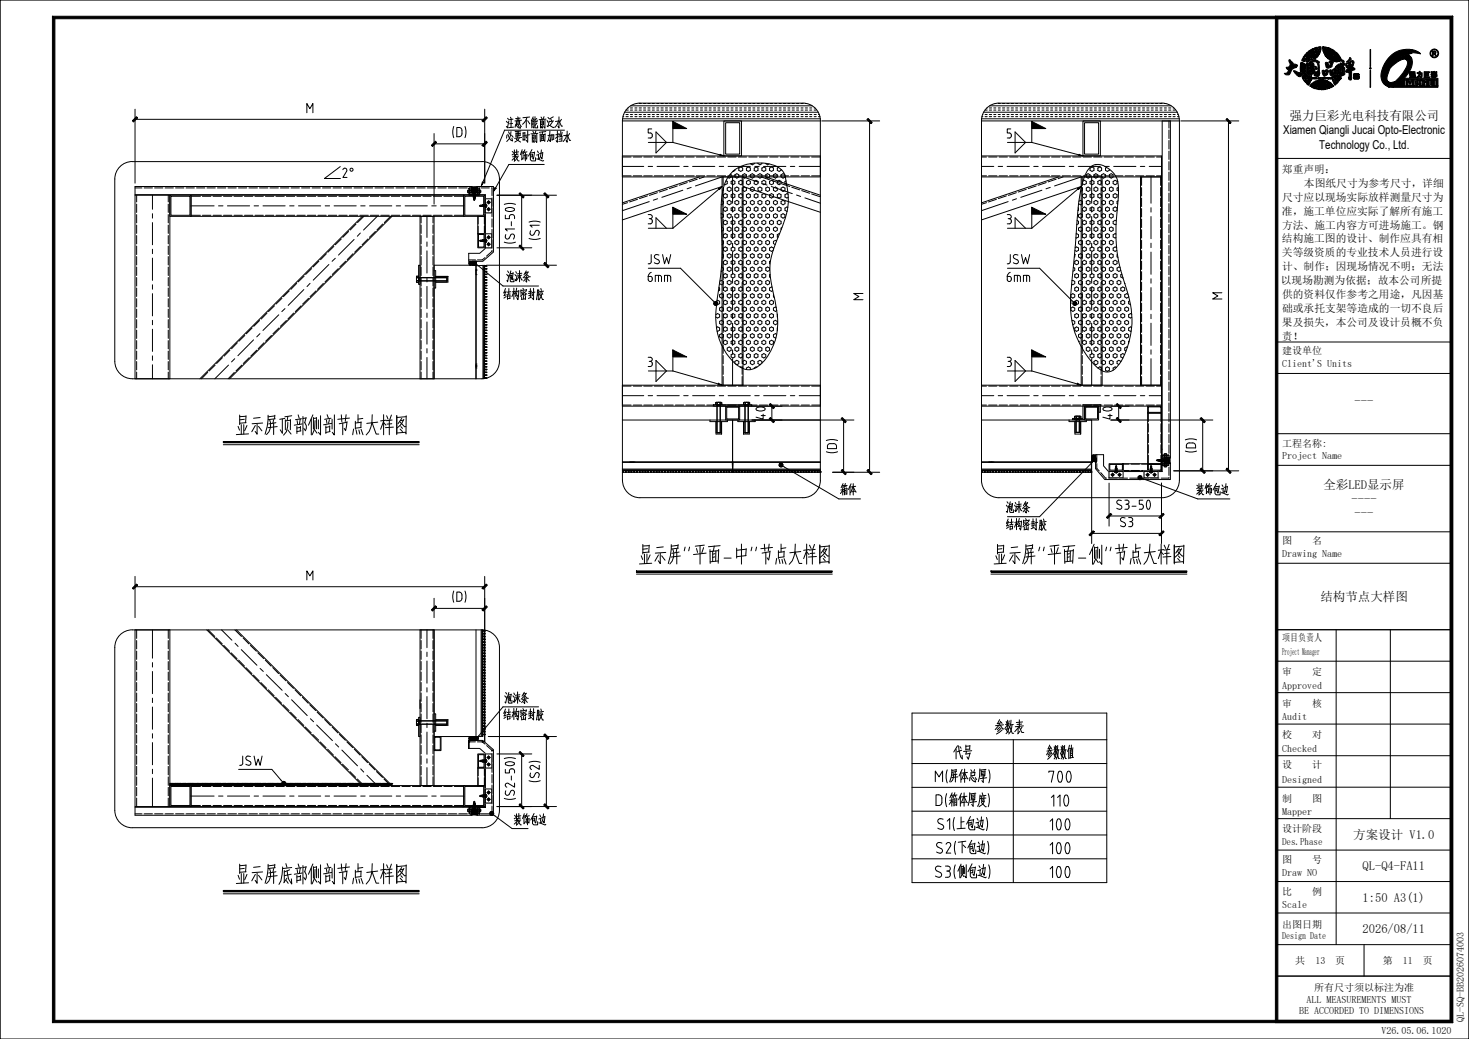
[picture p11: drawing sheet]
<svg xmlns="http://www.w3.org/2000/svg" width="420mm" height="297mm" viewBox="0 0 420 297" stroke-linecap="round" stroke-linejoin="round" font-family="sans-serif">
<defs><g id="words">
<g font-size="8.9">
<text x="67.2" y="124.3">显示屏顶部侧剖节点大样图</text>
<text x="182.5" y="161.3">显示屏&quot;平面-中&quot;节点大样图</text>
<text x="283.8" y="161.3">显示屏&quot;平面-侧&quot;节点大样图</text>
<text x="67.2" y="252.7">显示屏底部侧剖节点大样图</text>
</g>
<g font-size="6.1">
<text x="284.3" y="209.7">参数表</text>
<text x="272.4" y="216.9">代号</text>
<text x="299.1" y="216.9">参数数值</text>
<text x="299.4" y="223.8">700</text>
<text x="300.1" y="230.6">110</text>
<text x="299.7" y="237.4">100</text>
<text x="299.7" y="244.2">100</text>
<text x="266.9" y="250.9">S3(侧包边)</text>
<text x="299.7" y="251">100</text>
</g>
<g font-size="5.8">
<text x="266.9" y="223.6">M(屏体总厚)</text>
<text x="267.1" y="230.5">D(箱体厚度)</text>
<text x="267.6" y="237.3">S1(上包边)</text>
<text x="267.3" y="244.1">S2(下包边)</text>
</g>
<g font-size="5">
<text x="87.3" y="32.3">M</text>
<text x="129" y="39.2">(D)</text>
<text x="144.6" y="36.6">注意不能前泛水</text>
<text x="144.6" y="40.7">必要时前面加挡水</text>
<text x="184.9" y="39.6">5</text>
<text x="287.5" y="39.6">5</text>
<text x="146.2" y="46">装饰包边</text>
<text x="97.6" y="50.8">2°</text>
<text x="184.9" y="64.1">3</text>
<text x="287.5" y="64.1">3</text>
<text x="147.2" y="69.9" transform="rotate(-90 147.2 69.9)">(S1-50)</text>
<text x="154.3" y="68.9" transform="rotate(-90 154.3 68.9)">(S1)</text>
<text x="184.9" y="75.6">JSW</text>
<text x="287.5" y="75.6">JSW</text>
<text x="144.7" y="80.6">泡沫条</text>
<text x="184.9" y="80.6">6mm</text>
<text x="287.5" y="80.6">6mm</text>
<text x="143.8" y="85.7">结构密封胶</text>
<text x="246.8" y="86.1" transform="rotate(-90 246.8 86.1)">M</text>
<text x="349.5" y="85.9" transform="rotate(-90 349.5 85.9)">M</text>
<text x="184.9" y="104.9">3</text>
<text x="287.5" y="104.9">3</text>
<text x="218.9" y="120.3" transform="rotate(-90 218.9 120.3)">40</text>
<text x="318.1" y="120.3" transform="rotate(-90 318.1 120.3)">40</text>
<text x="239.3" y="129.9" transform="rotate(-90 239.3 129.9)">(D)</text>
<text x="341.9" y="129.7" transform="rotate(-90 341.9 129.7)">(D)</text>
<text x="240.1" y="141.5">箱体</text>
<text x="341.9" y="141.5">装饰包边</text>
<text x="287.5" y="146.6">泡沫条</text>
<text x="318.9" y="145.7">S3-50</text>
<text x="287.5" y="151.5">结构密封胶</text>
<text x="319.9" y="150.7">S3</text>
<text x="87.3" y="165.9">M</text>
<text x="129" y="172">(D)</text>
<text x="144.2" y="201.1">泡沫条</text>
<text x="143.8" y="205.8">结构密封胶</text>
<text x="68.1" y="218.9">JSW</text>
<text x="154.3" y="223.9" transform="rotate(-90 154.3 223.9)">(S2)</text>
<text x="147.2" y="229" transform="rotate(-90 147.2 229)">(S2-50)</text>
<text x="146.8" y="235.8">装饰包边</text>
</g>
<g font-size="3.6">
<text x="368.7" y="34.2">强力巨彩光电科技有限公司</text>
<text x="387.3" y="115.7">---</text>
<text x="378.4" y="139.8">全彩LED显示屏</text>
<text x="386.4" y="143.7">----</text>
<text x="387.3" y="147.7">---</text>
<text x="377.5" y="171.7">结构节点大样图</text>
<text x="386.9" y="239.7">方案设计 V1.0</text>
<text x="389.6" y="248.7">QL-Q4-FA11</text>
<text x="389.6" y="257.7">1:50 A3(1)</text>
<text x="389.6" y="266.8">2026/08/11</text>
</g>
<g font-size="3.5">
<text x="366.9" y="38.4">Xiamen Qiangli Jucai Opto-Electronic</text>
<text x="377.2" y="42.6">Technology Co., Ltd.</text>
</g>
<g font-size="3.1">
<text x="366.5" y="49.5">郑重声明：</text>
<text x="372.8" y="53.4">本图纸尺寸为参考尺寸，详细</text>
<text x="366.6" y="57.4">尺寸应以现场实际放样测量尺寸为</text>
<text x="366.5" y="61.4">准，施工单位应实际了解所有施工</text>
<text x="366.6" y="65.4">方法、施工内容方可进场施工。钢</text>
<text x="366.5" y="69.3">结构施工图的设计、制作应具有相</text>
<text x="366.5" y="73.3">关等级资质的专业技术人员进行设</text>
<text x="366.6" y="77.2">计、制作；因现场情况不明；无法</text>
<text x="366.2" y="81.2">以现场勘测为依据；故本公司所提</text>
<text x="366.6" y="85.2">供的资料仅作参考之用途，凡因基</text>
<text x="366.6" y="89.1">础或承托支架等造成的一切不良后</text>
<text x="366.5" y="93.1">果及损失，本公司及设计员概不负</text>
<text x="366.5" y="97.1">责！</text>
</g>
<g font-size="2.9">
<text x="366.6" y="101.2">建设单位</text>
<text x="366.6" y="104.8">Client'S Units</text>
<text x="366.6" y="127.6">工程名称:</text>
<text x="366.6" y="131.2">Project Name</text>
<text x="366.6" y="155.4">图</text>
<text x="375.2" y="155.4">名</text>
<text x="366.6" y="159.2">Drawing Name</text>
<text x="366.6" y="183.4">项目负责人</text>
<text x="366.6" y="187.3">Project Manager</text>
<text x="366.6" y="192.8">审</text>
<text x="366.6" y="196.9">Approved</text>
<text x="375.2" y="192.8">定</text>
<text x="366.6" y="202">审</text>
<text x="375.2" y="202">核</text>
<text x="366.6" y="205.9">Audit</text>
<text x="366.6" y="211">校</text>
<text x="366.6" y="214.9">Checked</text>
<text x="375.2" y="211">对</text>
<text x="366.6" y="219.6">设</text>
<text x="375.2" y="219.6">计</text>
<text x="366.6" y="223.8">Designed</text>
<text x="366.6" y="229.1">制</text>
<text x="366.6" y="232.8">Mapper</text>
<text x="375.2" y="229.1">图</text>
<text x="366.6" y="237.8">设计阶段</text>
<text x="366.6" y="241.5">Des.Phase</text>
<text x="366.6" y="246.6">图</text>
<text x="366.6" y="250.5">Draw NO</text>
<text x="375.2" y="246.6">号</text>
<text x="366.6" y="255.8">比</text>
<text x="375.2" y="255.8">例</text>
<text x="366.6" y="259.5">Scale</text>
<text x="366.6" y="265.1">出图日期</text>
<text x="366.6" y="268.5">Design Date</text>
<text x="370.3" y="275.5">共</text>
<text x="376.1" y="275.5">13</text>
<text x="381.8" y="275.5">页</text>
<text x="395.3" y="275.5">第</text>
<text x="401.1" y="275.5">11</text>
<text x="406.8" y="275.5">页</text>
<text x="373.5" y="286.6">ALL MEASUREMENTS MUST</text>
<text x="375.7" y="283.3">所有尺寸须以标注为准</text>
<text x="371.4" y="290">BE ACCORDED TO DIMENSIONS</text>
<text x="418.5" y="292" transform="rotate(-90 418.5 292)">QL-SQ-BB2026074003</text>
<text x="395" y="295.5">V26.05.06.1020</text>
</g>
</g></defs>
<!-- layer: ZGS05 -->
<g fill="none" stroke="#000" stroke-width=".29">
<path d="M48.6 55.8h6v6h-6zM48.9 56.1h5.4v5.4h-5.4zM54.6 55.8h78v6h-78zM54.6 58.8h6.6M54.6 56.1h2.7M57.9 56.1h2.4M60.9 56.1h2.4M62.5 58.8h1.3M63.9 56.1h2.4M65 58.8h6.4M66.9 56.1h2.4M69.9 56.1h2.4"/>
<path d="M72.6 58.8h1.3M72.9 56.1h2.4M75.2 58.8h6.3M75.9 56.1h2.4M78.9 56.1h2.4M81.9 56.1h2.4M82.8 58.8h1.3M84.9 56.1h2.4M85.3 58.8h6.4M87.9 56.1h2.4M90.9 56.1h2.4M93 58.8h1.2"/>
<path d="M93.9 56.1h2.4M95.5 58.8h6.4M96.9 56.1h2.4M99.9 56.1h2.4M102.9 56.1h2.4M103.1 58.8h1.3M105.7 58.8h6.3M105.9 56.1h2.4M108.9 56.1h2.4M111.9 56.1h2.4M113.3 58.8h1.3M114.9 56.1h2.4"/>
<path d="M115.8 58.8h6.4M117.9 56.1h2.4M120.9 56.1h2.4M123.4 58.8h1.3M123.9 56.1h2.4M126 58.8h6.6M126.9 56.1h2.4M129.9 56.1h2.7M132.6 55.8h6v6h-6zM132.9 56.1h5.4v5.4h-5.4zM178 44.6h56.5v6h-56.5zM178 50.3h2.4"/>
<path d="M178 47.6h6M178 44.9h2.4M181.1 50.3h2.4M181.1 44.9h2.4M184 50.3h2.5M184 44.9h2.5M185.3 47.6h1.3M187 50.3h2.5M187 44.9h2.5M187.9 47.6h6.3M190 50.3h2.5M190 44.9h2.5"/>
<path d="M193.1 50.3h2.4M193.1 44.9h2.4M195.5 47.6h1.2M196.1 50.3h2.4M196.1 44.9h2.4M198 47.6h6.4M199.1 50.3h2.4M199.1 44.9h2.4M202.1 50.3h2.4M202.1 44.9h2.4M205.1 50.3h2.4M205.1 44.9h2.4"/>
<path d="M205.6 47.6h1.3M208.1 50.3h2.4M208.1 44.9h2.4M208.2 47.6h6.3M211.1 50.3h2.4M211.1 44.9h2.4M214.1 50.3h2.4M214.1 44.9h2.4M215.8 47.6h1.3M217.1 50.3h2.4M217.1 44.9h2.4M218.3 47.6h6.4"/>
<path d="M220.1 50.3h2.4M220.1 44.9h2.4M223.1 50.3h2.4M223.1 44.9h2.4M226 47.6h1.2M226.1 50.3h2.3M226.1 44.9h2.3M228.5 47.6h6M229.1 50.3h2.3M229.1 44.9h2.3M232.1 50.3h2.4M232.1 44.9h2.4"/>
<path d="M280.6 44.6h51.5v6h-51.5zM280.6 50.3h1.4M280.6 47.6h3.5M280.6 44.9h1.4M282.7 50.3h2.3M282.7 44.9h2.3M285.4 47.6h1.3M285.6 50.3h2.4M285.6 44.9h2.4M287.9 47.6h6.4M288.6 50.3h2.5M288.6 44.9h2.5"/>
<path d="M291.6 50.3h2.5M291.6 44.9h2.5M294.6 50.3h2.5M294.6 44.9h2.5M295.6 47.6h1.2M297.6 50.3h2.5M297.6 44.9h2.5M298.1 47.6h6.3M300.6 50.3h2.5M300.6 44.9h2.5M303.7 50.3h2.4M303.7 44.9h2.4"/>
<path d="M305.7 47.6h1.3M306.7 50.3h2.4M306.7 44.9h2.4M308.3 47.6h6.3M309.7 50.3h2.4M309.7 44.9h2.4M312.7 50.3h2.4M312.7 44.9h2.4M315.7 50.3h2.4M315.7 44.9h2.4M315.9 47.6h1.2M318.4 47.6h6.4"/>
<path d="M318.7 50.3h2.4M318.7 44.9h2.4M321.7 50.3h2.4M321.7 44.9h2.4M324.7 50.3h2.4M324.7 44.9h2.4M326 47.6h1.3M327.7 50.3h2.3M327.7 44.9h2.3M328.6 47.6h3.5M330.7 50.3h1.4M330.7 44.9h1.4"/>
<path d="M54.6 61.5h2.7M57.9 61.5h2.4M60.9 61.5h2.4M63.9 61.5h2.4M66.9 61.5h2.4M69.9 61.5h2.4M72.9 61.5h2.4M75.9 61.5h2.4M78.9 61.5h2.4M81.9 61.5h2.4M84.9 61.5h2.4M87.9 61.5h2.4"/>
<path d="M90.9 61.5h2.4M93.9 61.5h2.4M96.9 61.5h2.4M99.9 61.5h2.4M102.9 61.5h2.4M105.9 61.5h2.4M108.9 61.5h2.4M111.9 61.5h2.4M114.9 61.5h2.4M117.9 61.5h2.4M120.9 61.5h2.4M123.9 61.5h2.4"/>
<path d="M126.9 61.5h2.4M129.9 61.5h2.7M48.6 224.6h6v6h-6zM48.9 224.8h5.4v5.4h-5.4zM54.6 224.6h78v6h-78zM54.6 230.2h2.7M54.6 227.6h6.6M54.6 224.8h2.7M57.9 230.2h2.4M57.9 224.8h2.4M60.9 230.2h2.4M60.9 224.8h2.4"/>
<path d="M62.5 227.6h1.3M63.9 230.2h2.4M63.9 224.8h2.4M65 227.6h6.4M66.9 230.2h2.4M66.9 224.8h2.4M69.9 230.2h2.4M69.9 224.8h2.4M72.6 227.6h1.3M72.9 230.2h2.4M72.9 224.8h2.4M75.2 227.6h6.3"/>
<path d="M75.9 230.2h2.4M75.9 224.8h2.4M78.9 230.2h2.4M78.9 224.8h2.4M81.9 230.2h2.4M81.9 224.8h2.4M82.8 227.6h1.3M84.9 230.2h2.4M84.9 224.8h2.4M85.3 227.6h6.4M87.9 230.2h2.4M87.9 224.8h2.4"/>
<path d="M90.9 230.2h2.4M90.9 224.8h2.4M93 227.6h1.2M93.9 230.2h2.4M93.9 224.8h2.4M95.5 227.6h6.4M96.9 230.2h2.4M96.9 224.8h2.4M99.9 230.2h2.4M99.9 224.8h2.4M102.9 230.2h2.4M102.9 224.8h2.4"/>
<path d="M103.1 227.6h1.3M105.7 227.6h6.3M105.9 230.2h2.4M105.9 224.8h2.4M108.9 230.2h2.4M108.9 224.8h2.4M111.9 230.2h2.4M111.9 224.8h2.4M113.3 227.6h1.3M114.9 230.2h2.4M114.9 224.8h2.4M115.8 227.6h6.4"/>
<path d="M117.9 230.2h2.4M117.9 224.8h2.4M120.9 230.2h2.4M120.9 224.8h2.4M123.4 227.6h1.3M123.9 230.2h2.4M123.9 224.8h2.4M126 227.6h6.6M126.9 230.2h2.4M126.9 224.8h2.4M129.9 230.2h2.7M129.9 224.8h2.7"/>
<path d="M132.6 224.6h6v6h-6zM132.9 224.8h5.4v5.4h-5.4z"/>
</g>
<!-- layer: 0 -->
<g fill="none" stroke="#000" stroke-width=".29">
<path d="M37.8 34.5l1.2-1.2 .3 .4-1.1 1.2zM38.6 31.2v21.1M38.6 34.1h100M124.1 38.2v20.1M137.8 34.5l1.2-1.2 .3 .4-1.1 1.2zM138.6 31.2v21.1M178 34.6h56.5M178 34h56.5M178.1 33.3h.3M178.3 32.7h.1M178.6 32.1h55.3M179 31.5h.6"/>
<path d="M179 33.3h.6M179 32.7h.6M179.5 30.9h.1M180.2 31.5h.6M180.2 33.3h.6M180.2 30.9h.6M180.2 32.7h.6M180.3 30.2h51.9M181.5 31.5h.6M181.5 33.3h.6M181.5 30.9h.6M181.5 32.7h.6"/>
<path d="M181.9 29.6h.2M182.7 29.6h.7M182.7 31.5h.7M182.7 33.3h.7M182.7 30.9h.7M182.7 32.7h.7M183 29.5a5 5 0 0 0-5 5v102.8a5 5 0 0 0 5 5M183 29.5h46.6M184 29.6h.6M184 31.5h.6M184 33.3h.6M184 30.9h.6"/>
<path d="M184 32.7h.6M185.2 29.6h.7M185.2 31.5h.7M185.2 33.3h.7M185.2 30.9h.7M185.2 32.7h.7M186.5 29.6h.6M186.5 31.5h.6M186.5 33.3h.6M186.5 30.9h.6M186.5 32.7h.6M187.6 37.7l3 3-3 3z"/>
<path d="M187.8 29.6h.6M187.8 31.5h.6M187.8 33.3h.6M187.8 30.9h.6M187.8 32.7h.6M189 29.6h.6M189 31.5h.6M189 33.3h.6M189 30.9h.6M189 32.7h.6M190.2 29.6h.7M190.2 31.5h.7"/>
<path d="M190.2 33.3h.7M190.2 30.9h.7M190.2 32.7h.7M191.5 29.6h.6M191.5 31.5h.6M191.5 33.3h.6M191.5 30.9h.6M191.5 32.7h.6M192.4 34.7l3.9 2.1h-3.9zM192.4 34.7v6M192.7 29.6h.6M192.7 31.5h.6"/>
<path d="M192.7 33.3h.6M192.7 30.9h.6M192.7 32.7h.6M194 29.6h.6M194 31.5h.6M194 33.3h.6M194 30.9h.6M194 32.7h.6M195.2 29.6h.7M195.2 31.5h.7M195.2 33.3h.7M195.2 30.9h.7"/>
<path d="M195.2 32.7h.7M196.5 29.6h.6M196.5 31.5h.6M196.5 33.3h.6M196.5 30.9h.6M196.5 32.7h.6M197.8 29.6h.6M197.8 31.5h.6M197.8 33.3h.6M197.8 30.9h.6M197.8 32.7h.6M199 29.6h.6"/>
<path d="M199 31.5h.6M199 33.3h.6M199 30.9h.6M199 32.7h.6M200.3 29.6h.6M200.3 31.5h.6M200.3 33.3h.6M200.3 30.9h.6M200.3 32.7h.6M201.5 29.6h.6M201.5 31.5h.6M201.5 33.3h.6"/>
<path d="M201.5 30.9h.6M201.5 32.7h.6M202.7 29.6h.7M202.7 31.5h.7M202.7 33.3h.7M202.7 30.9h.7M202.7 32.7h.7M204 29.6h.6M204 31.5h.6M204 33.3h.6M204 30.9h.6M204 32.7h.6"/>
<path d="M205.2 29.6h.6M205.2 31.5h.6M205.2 33.3h.6M205.2 30.9h.6M205.2 32.7h.6M206.5 29.6h.6M206.5 31.5h.6M206.5 33.3h.6M206.5 30.9h.6M206.5 32.7h.6M207.7 29.6h.7M207.7 31.5h.7"/>
<path d="M207.7 33.3h.7M207.7 30.9h.7M207.7 32.7h.7M209 29.6h.6M209 31.5h.6M209 33.3h.6M209 30.9h.6M209 32.7h.6M210.3 29.6h.6M210.3 31.5h.6M210.3 33.3h.6M210.3 30.9h.6"/>
<path d="M210.3 32.7h.6M211.5 29.6h.6M211.5 31.5h.6M211.5 33.3h.6M211.5 30.9h.6M211.5 32.7h.6M212.8 29.6h.6M212.8 31.5h.6M212.8 33.3h.6M212.8 30.9h.6M212.8 32.7h.6M214 29.6h.6"/>
<path d="M214 31.5h.6M214 33.3h.6M214 30.9h.6M214 32.7h.6M215.2 29.6h.6M215.2 31.5h.6M215.2 33.3h.6M215.2 30.9h.6M215.2 32.7h.6M216.5 29.6h.6M216.5 31.5h.6M216.5 33.3h.6"/>
<path d="M216.5 30.9h.6M216.5 32.7h.6M217.7 29.6h.7M217.7 31.5h.7M217.7 33.3h.7M217.7 30.9h.7M217.7 32.7h.7M219 29.6h.6M219 31.5h.6M219 33.3h.6M219 30.9h.6M219 32.7h.6"/>
<path d="M220.2 29.6h.7M220.2 31.5h.7M220.2 33.3h.7M220.2 30.9h.7M220.2 32.7h.7M221.5 29.6h.6M221.5 31.5h.6M221.5 33.3h.6M221.5 30.9h.6M221.5 32.7h.6M222.8 29.6h.6M222.8 31.5h.6"/>
<path d="M222.8 33.3h.6M222.8 30.9h.6M222.8 32.7h.6M224 29.6h.6M224 31.5h.6M224 33.3h.6M224 30.9h.6M224 32.7h.6M225.2 29.6h.7M225.2 31.5h.7M225.2 33.3h.7M225.2 30.9h.7"/>
<path d="M225.2 32.7h.7M226.5 29.6h.6M226.5 31.5h.6M226.5 33.3h.6M226.5 30.9h.6M226.5 32.7h.6M227.7 29.6h.6M227.7 31.5h.6M227.7 33.3h.6M227.7 30.9h.6M227.7 32.7h.6M229 29.6h.6"/>
<path d="M229 31.5h.6M229 33.3h.6M229 30.9h.6M229 32.7h.6M229.6 29.5a5 5 0 0 1 5 5M230.2 29.6h.5M230.2 31.5h.7M230.2 33.3h.7M230.2 30.9h.7M230.2 32.7h.7M231.5 31.5h.6M231.5 33.3h.6"/>
<path d="M231.5 30.9h.6M231.5 32.7h.6M232.8 31.5h.6M232.8 33.3h.6M232.8 30.9h.2M232.8 32.7h.6M234 33.3h.4M234 32.7h.2M234.5 34.5v102.8M234.9 34.6h16.6M247.9 34.2l.3-.3 1.2 1.1-.4 .3zM248.6 34.6v100.4"/>
<path d="M280.6 34h56.6M280.6 34.6h56.6M280.7 33.3h.3M280.9 32.7h.1M281.2 32.1h55.4M281.6 31.5h.6M281.6 33.3h.6M281.6 32.7h.6M282.1 30.9h.1M282.9 31.5h.6M282.9 33.3h.6M282.9 30.9h.6"/>
<path d="M282.9 32.7h.6M283 30.2h51.8M284.1 31.5h.6M284.1 33.3h.6M284.1 30.9h.6M284.1 32.7h.6M284.5 29.6h.2M285.4 29.6h.6M285.4 31.5h.6M285.4 33.3h.6M285.4 30.9h.6M285.4 32.7h.6"/>
<path d="M285.6 29.5h46.6M285.6 29.5a5 5 0 0 0-5 5v102.8a5 5 0 0 0 5 5M286.6 29.6h.7M286.6 31.5h.7M286.6 33.3h.7M286.6 30.9h.7M286.6 32.7h.7M287.9 29.6h.6M287.9 31.5h.6M287.9 33.3h.6M287.9 30.9h.6M287.9 32.7h.6"/>
<path d="M289.1 29.6h.7M289.1 31.5h.7M289.1 33.3h.7M289.1 30.9h.7M289.1 32.7h.7M290.2 37.7l3 3-3 3zM290.4 29.6h.6M290.4 31.5h.6M290.4 33.3h.6M290.4 30.9h.6M290.4 32.7h.6M291.6 29.6h.7"/>
<path d="M291.6 31.5h.7M291.6 33.3h.7M291.6 30.9h.7M291.6 32.7h.7M292.9 29.6h.6M292.9 31.5h.6M292.9 33.3h.6M292.9 30.9h.6M292.9 32.7h.6M294.1 29.6h.6M294.1 31.5h.6M294.1 33.3h.6"/>
<path d="M294.1 30.9h.6M294.1 32.7h.6M295 34.7l4 2.1h-4zM295 34.7v6M295.4 29.6h.6M295.4 31.5h.6M295.4 33.3h.6M295.4 30.9h.6M295.4 32.7h.6M296.6 29.6h.6M296.6 31.5h.6M296.6 33.3h.6"/>
<path d="M296.6 30.9h.6M296.6 32.7h.6M297.9 29.6h.6M297.9 31.5h.6M297.9 33.3h.6M297.9 30.9h.6M297.9 32.7h.6M299.1 29.6h.7M299.1 31.5h.7M299.1 33.3h.7M299.1 30.9h.7M299.1 32.7h.7"/>
<path d="M300.4 29.6h.6M300.4 31.5h.6M300.4 33.3h.6M300.4 30.9h.6M300.4 32.7h.6M301.7 29.6h.6M301.7 31.5h.6M301.7 33.3h.6M301.7 30.9h.6M301.7 32.7h.6M302.9 29.6h.6M302.9 31.5h.6"/>
<path d="M302.9 33.3h.6M302.9 30.9h.6M302.9 32.7h.6M304.1 29.6h.6M304.1 31.5h.6M304.1 33.3h.6M304.1 30.9h.6M304.1 32.7h.6M305.4 29.6h.6M305.4 31.5h.6M305.4 33.3h.6M305.4 30.9h.6"/>
<path d="M305.4 32.7h.6M306.6 29.6h.6M306.6 31.5h.6M306.6 33.3h.6M306.6 30.9h.6M306.6 32.7h.6M307.9 29.6h.6M307.9 31.5h.6M307.9 33.3h.6M307.9 30.9h.6M307.9 32.7h.6M309.1 29.6h.6"/>
<path d="M309.1 31.5h.6M309.1 33.3h.6M309.1 30.9h.6M309.1 32.7h.6M310.4 29.6h.6M310.4 31.5h.6M310.4 33.3h.6M310.4 30.9h.6M310.4 32.7h.6M311.6 29.6h.7M311.6 31.5h.7M311.6 33.3h.7"/>
<path d="M311.6 30.9h.7M311.6 32.7h.7M312.9 29.6h.6M312.9 31.5h.6M312.9 33.3h.6M312.9 30.9h.6M312.9 32.7h.6M314.1 29.6h.7M314.1 31.5h.7M314.1 33.3h.7M314.1 30.9h.7M314.1 32.7h.7"/>
<path d="M315.4 29.6h.6M315.4 31.5h.6M315.4 33.3h.6M315.4 30.9h.6M315.4 32.7h.6M316.6 29.6h.6M316.6 31.5h.6M316.6 33.3h.6M316.6 30.9h.6M316.6 32.7h.6M317.9 29.6h.6M317.9 31.5h.6"/>
<path d="M317.9 33.3h.6M317.9 30.9h.6M317.9 32.7h.6M319.1 29.6h.6M319.1 31.5h.6M319.1 33.3h.6M319.1 30.9h.6M319.1 32.7h.6M320.4 29.6h.6M320.4 31.5h.6M320.4 33.3h.6M320.4 30.9h.6"/>
<path d="M320.4 32.7h.6M321.6 29.6h.7M321.6 31.5h.7M321.6 33.3h.7M321.6 30.9h.7M321.6 32.7h.7M322.9 29.6h.6M322.9 31.5h.6M322.9 33.3h.6M322.9 30.9h.6M322.9 32.7h.6M324.1 29.6h.7"/>
<path d="M324.1 31.5h.7M324.1 33.3h.7M324.1 30.9h.7M324.1 32.7h.7M325.4 29.6h.6M325.4 31.5h.6M325.4 33.3h.6M325.4 30.9h.6M325.4 32.7h.6M326.6 29.6h.7M326.6 31.5h.7M326.6 33.3h.7"/>
<path d="M326.6 30.9h.7M326.6 32.7h.7M327.9 29.6h.6M327.9 31.5h.6M327.9 33.3h.6M327.9 30.9h.6M327.9 32.7h.6M329.1 29.6h.6M329.1 31.5h.6M329.1 33.3h.6M329.1 30.9h.6M329.1 32.7h.6"/>
<path d="M330.4 29.6h.6M330.4 31.5h.6M330.4 33.3h.6M330.4 30.9h.6M330.4 32.7h.6M331.6 29.6h.6M331.6 31.5h.6M331.6 33.3h.6M331.6 30.9h.6M331.6 32.7h.6M332.2 29.5a5 5 0 0 1 5 5M332.9 29.6h.4"/>
<path d="M332.9 31.5h.6M332.9 33.3h.6M332.9 30.9h.6M332.9 32.7h.6M334.1 31.5h.7M334.1 33.3h.7M334.1 30.9h.7M334.1 32.7h.7M335.4 31.5h.6M335.4 33.3h.6M335.4 30.9h.2M335.4 32.7h.6"/>
<path d="M336.7 33.3h.4M336.7 32.7h.2M337.2 34.5v102.8M337.6 34.6h16.6M350.5 34.2l.3-.3 1.2 1.1-.3 .3zM351.2 34.6v100M123.3 41.5l1.2-1.1 .3 .3-1.2 1.2zM124.1 41.1h14.5M138.6 56.8h2v4h-2zM139 40.4l.3 .3-1.1 1.2-.4-.4zM141.5 53.6l.3 .2-.7 .9zM142.1 55.8h17"/>
<path d="M148.4 55.4l.3-.3 1.2 1.2-.3 .3zM149.1 55.8v15M155.4 55.4l.4-.3 1.2 1.2-.4 .3zM155.6 47h-10.1l-3.8 6.7M156.2 55.8v20M179.4 57.9l-1.4 .5M182.3 57l-2.3 .7M185.1 56l-2.3 .8M185.4 40.7h7M185.6 57.6l-7.6 2.6M188 55.1l-2.3 .8M188 56.8l-1.2 .4"/>
<path d="M190.8 54.1l-2.3 .8M192.4 59.3l3.9 1.9h-3.9zM192.4 40.7l13.4 3.6M192.4 59.3v6M193.6 53.2l-2.2 .7M195.2 54.4l-6 2M196.5 52.2l-2.3 .8M197.6 53.6l-1.2 .4M199.3 51.2l-2.2 .8M200 50.6l-22 7.4M201.3 50.6l-1.4 .5M205.4 53.9l1.1-.6-.8 .9z"/>
<path d="M205.6 54l-13.2 11.3M205.9 44.1l1.1 .5-1.2-.1zM206.2 57.3h.1M206.2 57.3l.6 .3M206.5 50.6l-7.7 2.6M206.5 53.3l-28.5 9.6M206.8 55.7l.6-.4 .5 .3v.7l-.5 .3-.6-.3M206.8 59.5l.6-.3 .5 .3v.6l-.5 .3-.6-.3M206.8 54.4l-.1 .1M206.8 58.2l-.6 .3M206.9 53.8v.6M206.9 55.6v.7"/>
<path d="M206.9 57.6v.6M206.9 59.5v.6M207.6 51.7l.3 .1v.7l-.5 .3-.2-.1M208.8 49.8l.2 .2v.6M209 51.8v.7l.5 .3 .6-.3v-.7l-.6-.3-.5 .4M209 55.6l.5-.3 .6 .3v.7l-.6 .3-.5-.3zM209 59.5v.6l.5 .3 .6-.3v-.6l-.6-.3-.5 .3M209 54.4v-.6l-.5-.3-.6 .3v.6l.6 .3 .5-.3M209 58.2v-.6l-.5-.3-.6 .3v.6l.6 .3 .5-.3M209 50.6l-.5 .3-.4-.2M209.2 49.3a12.1 12.1 0 0 1 13.8-1.1 3.7 3.7 0 0 1 1.5 2.4 23.3 23.3 0 0 1 .6 9.3l-.5 2.3-1.6 4.4a22.2 22.2 0 0 0-2.7 12.7l1.3 6.6a20 20 0 0 1-1.2 14.4 9.3 9.3 0 0 1-5.9 5.4 7.2 7.2 0 0 1-6-3.6 18.6 18.6 0 0 1-3.7-14.5 101.8 101.8 0 0 0 1.7-18.1l-.2-4.1a33.2 33.2 0 0 1 .9-12.9l.7-1.4zM209.5 49h.1"/>
<path d="M210.1 48.5l-.6 .5M211.2 48v.7l.6 .3 .5-.3v-.7l-.5-.3-.6 .4M211.2 51.8v.7l.6 .3 .5-.3v-.7l-.5-.3-.6 .4M211.2 55.6l.6-.3 .5 .3v.7l-.5 .3-.6-.3zM211.2 59.5v.6l.6 .3 .5-.3v-.6l-.5-.3-.6 .3M211.2 50.6v-.6l-.5-.3-.6 .3v.6l.6 .3 .5-.3M211.2 54.4v-.6l-.5-.3-.6 .3v.6l.6 .3 .5-.3M211.2 58.2v-.6l-.5-.3-.6 .3v.6l.6 .3 .5-.3M212.4 50.6l4.5 1.5M212.4 53.3l22.1 7.4M213.4 48v.7l.6 .3 .5-.3v-.7l-.5-.3-.6 .4M213.4 51.8v.7l.6 .3 .5-.3v-.7l-.5-.3-.6 .4"/>
<path d="M213.4 55.6l.6-.3 .5 .3v.7l-.5 .3-.6-.3zM213.4 59.5v.6l.6 .3 .5-.3v-.6l-.5-.3-.6 .3M213.4 50.6v-.6l-.5-.3-.6 .3v.6l.6 .3 .5-.3M213.4 54.4v-.6l-.5-.3-.6 .3v.6l.6 .3 .5-.3M213.4 58.2v-.6l-.5-.3-.6 .3v.6l.6 .3 .5-.3M214.5 46.8l.6 .3 .5-.3M215.6 56.3l.6 .3 .5-.3v-.7l-.5-.3-.6 .4v.6M215.6 50l-.5-.3-.6 .3v.6l.6 .3 .5-.3M215.6 53.8l-.5-.3-.6 .3v.6l.6 .3 .5-.3M215.6 57.6l-.5-.3-.6 .3v.6l.6 .3 .5-.3M215.6 48.1l.6-.4 .5 .3v.7l-.5 .3-.6-.3M215.6 51.9l.6-.4 .5 .3v.7l-.5 .3-.6-.3"/>
<path d="M215.6 59.5l.6-.3 .5 .3v.6l-.5 .3-.6-.3M215.6 46.7v.1M215.6 48v.7M215.6 50v.6M215.6 51.8v.7M215.6 53.8v.6M215.6 57.6v.6M215.6 59.5v.6M216.7 46.6l.6 .5 .5-.3M217.6 50.6l2.5 .8M217.8 46.6v.2M217.8 48v.7l.6 .3 .5-.3"/>
<path d="M217.8 50.6v-.6l-.5-.3-.6 .3v.6l.6 .3 .5-.3M217.8 51.8v.7l.6 .3 .5-.3M217.8 54.4v-.6l-.5-.3-.6 .3v.6l.6 .3 .5-.3M217.8 58.2v-.6l-.5-.3-.6 .3v.6l.6 .3 .5-.3M217.8 59.5v.6l.6 .3 .5-.3M218.1 52.5l1.2 .4M218.9 50l.6-.3 .5 .3v.6M218.9 53.8l.6-.3 .5 .3v.6M218.9 57.6l.6-.3 .5 .3v.6M218.9 55.6l-.5-.3-.6 .3v.7l.6 .3 .5-.3M218.9 48l-.5-.3-.6 .4M218.9 46.8l.6 .3 .4-.2"/>
<path d="M218.9 51.8l-.5-.3-.6 .4M218.9 54.4l.6 .3 .5-.3M218.9 59.5l-.5-.3-.6 .3M218.9 58.2l.6 .3 .5-.3M218.9 46.7v.1M218.9 48v.7M218.9 50v.6M218.9 51.8v.7M218.9 53.8v.6M218.9 55.6v.7M218.9 57.6v.6M218.9 59.5v.6"/>
<path d="M220 48v.7l.6 .3 .5-.3v-.7l-.5-.3-.6 .4M220 51.8v.7l.6 .3 .5-.3v-.7l-.5-.3-.6 .4M220 55.6l.6-.3 .5 .3v.7l-.5 .3-.6-.3zM220 59.5v.6l.6 .3 .5-.3v-.6l-.5-.3-.6 .3M220 50.6l-.5 .3-.6-.3 15.6 5.2M220.5 53.3l6 2M220.7 51.6l2.3 .8M222.2 48v.7l.6 .3 .5-.3v-.3M222.2 51.8v.7l.6 .3 .5-.3v-.7l-.5-.3-.6 .4M222.2 55.6l.6-.3 .5 .3v.7l-.5 .3-.6-.3zM222.2 59.5v.6l.6 .3 .5-.3v-.6l-.5-.3-.6 .3M222.2 50.6v-.6l-.5-.3-.6 .3v.6l.6 .3 .5-.3"/>
<path d="M222.2 54.4v-.6l-.5-.3-.6 .3v.6l.6 .3 .5-.3M222.2 58.2v-.6l-.5-.3-.6 .3v.6l.6 .3 .5-.3M222.6 47.9l-.4 .2M223.5 52.6l2.3 .7M224.4 49.9l-.5-.2-.6 .3v.6l.6 .3 .5-.3M224.4 50.1v.5M224.4 51.8v.7l.5 .3M224.4 54.4v-.6l-.5-.3-.6 .3v.6l.6 .3 .5-.3M224.4 58.2v-.6l-.5-.3-.6 .3v.6l.6 .3 .5-.3M224.4 59.5v.6l.6 .3M224.7 51.7l-.3 .2M225.2 59.3l-.2-.1-.6 .3"/>
<path d="M225.3 55.5l-.3-.2-.6 .3v.7l.6 .3 .4-.2M226.4 53.5l2.3 .8M227.7 55.8l1.2 .4M229.2 54.5l2.3 .7M230.1 56.6l4.4 1.5M232.1 55.4l2.4 .9M282 57.9l-1.4 .5M284.9 57l-2.3 .7M287.7 56l-2.3 .8M288 40.7h7M288.2 57.6l-7.6 2.6M290.6 55.1l-2.3 .8"/>
<path d="M290.6 56.8l-1.1 .4M293.4 54.1l-2.3 .8M295 59.3l4 1.9h-4zM295 40.7l13.5 3.6M295 59.3v6M296.3 53.2l-2.3 .7M297.9 54.4l-6.1 2M299.1 52.2l-2.3 .8M300.3 53.6l-1.2 .4M302 51.2l-2.3 .8M302.7 50.6l-22.1 7.4M303.9 50.6l-1.4 .5"/>
<path d="M308.1 53.9l1-.6-.7 .9zM308.2 54l-13.2 11.3M308.3 59.4l.1 .7-.2 .1M308.4 58.2l.5 .3 .6-.3M308.5 57.5l.4-.2 .6 .3v.6M308.5 44.1l1.1 .5-1.2-.1zM309.1 50.6l-7.6 2.6M309.1 53.3l-28.5 9.6M309.1 53.6l.4 .2v.6M309.5 55.6l.5-.3 .6 .3v.7l-.6 .3-.5-.3zM309.5 59.5v.6l.5 .3 .6-.3v-.6l-.6-.3-.5 .3M309.5 54.4l-.6 .3"/>
<path d="M309.6 51.8l.4-.3 .6 .3v.7l-.6 .3-.5-.3v-.3M311.6 47.9a3.8 3.8 0 0 1 5.1 .2 6.3 6.3 0 0 1 3.1 6v1.2a67.7 67.7 0 0 0-.2 18.1l1.6 6.5a28.8 28.8 0 0 1 2.1 15.6 18.2 18.2 0 0 1-4.5 9.9 3.5 3.5 0 0 1-5-.3 25.3 25.3 0 0 1-7.6-21.3l.9-9.7a215.3 215.3 0 0 1 1.9-19.9 12 12 0 0 1 2.6-6.3zM311.7 50.6v-.6l-.6-.3-.5 .3v.6l.5 .3 .6-.3M311.7 54.4v-.6l-.6-.3-.5 .3v.6l.5 .3 .6-.3M311.7 58.2v-.6l-.6-.3-.5 .3v.6l.5 .3 .6-.3M311.7 48v.7l.5 .3 .6-.3v-.7l-.6-.3-.5 .4M311.7 51.8v.7l.5 .3 .6-.3v-.7l-.6-.3-.5 .4M311.7 55.6l.5-.3 .6 .3v.7l-.6 .3-.5-.3zM311.7 59.5v.6l.5 .3 .6-.3v-.6l-.6-.3-.5 .3M313.2 47l.1 .1M313.3 49.7l.5 .3M313.3 53.5l.5 .3"/>
<path d="M313.3 57.3l.5 .3M313.3 49.7l-.5 .3v.6l.5 .3M313.3 53.5l-.5 .3v.6l.5 .3M313.3 57.3l-.5 .3v.6l.5 .3M313.5 47l-.2 .1M313.8 48.1l.6-.4 .6 .3v.7l-.6 .3-.6-.3M313.8 51.9l.6-.4 .6 .3v.7l-.6 .3-.6-.3M313.8 55.7l.6-.4 .6 .3v.7l-.6 .3-.6-.3M313.8 59.5l.6-.3 .6 .3v.6l-.6 .3-.6-.3M313.8 50.6l-.5 .3M313.8 54.4l-.5 .3M313.8 58.2l-.5 .3"/>
<path d="M313.9 48v.7M313.9 50v.6M313.9 51.8v.7M313.9 53.8v.6M313.9 55.6v.7M313.9 57.6v.6M313.9 59.5v.6M316.1 48v.7l.5 .3 .5-.3M316.1 50.6v-.6l-.6-.3-.5 .3v.6l.5 .3 .6-.3M316.1 51.8v.7l.5 .3 .5-.3M316.1 54.4v-.6l-.6-.3-.5 .3v.6l.5 .3 .6-.3M316.1 58.2v-.6l-.6-.3-.5 .3v.6l.5 .3 .6-.3"/>
<path d="M316.1 59.5v.6l.5 .3 .5-.3M316.4 47.9l-.3 .2M317.1 50l.6-.3 .6 .3v.6M317.1 53.8l.6-.3 .6 .3v.6M317.1 57.6l.6-.3 .6 .3v.6M317.1 55.6l-.5-.3-.5 .3v.7l.5 .3 .5-.3M317.1 51.8l-.5-.3-.5 .4M317.1 50.6l.6 .3 .6-.3M317.1 54.4l.6 .3 .6-.3M317.1 59.5l-.5-.3-.5 .3M317.1 58.2l.6 .3 .6-.3M317.2 48.4v.3"/>
<path d="M317.2 50v.6M317.2 51.8v.7M317.2 53.8v.6M317.2 55.6v.7M317.2 57.6v.6M317.2 59.5v.6M318.3 51.8v.7l.5 .3 .6-.3v-.7l-.6-.3-.5 .4M318.3 55.6l.5-.3 .6 .3v.7l-.6 .3-.5-.3zM318.3 59.5v.6l.5 .3 .6-.3v-.6l-.6-.3-.5 .3M319.7 57.4l-.3 .2v.6l.2 .1M319.8 53.5l-.4 .3v.6l.4 .2M87 78.9l-1.8 1.7"/>
<path d="M89.1 76.8l-1.7 1.7M91.2 74.6l-1.7 1.7M93.3 72.5l-1.7 1.7M94 75.6l-4.4 4.5M94.6 78.9l-1.7 1.7M95.5 70.4l-1.8 1.7M95.9 73.8l-1 .9M96.7 76.8l-1.7 1.7M97.6 68.3l-1.7 1.7M98.9 74.6l-1.8 1.7M99.7 66.2l-1.7 1.6M100.9 72.5l-1.6 1.7"/>
<path d="M101.2 68.5l-4.4 4.4M101.8 64l-1.7 1.8M103 66.6l-.8 .9M103.1 70.4l-1.7 1.7M103.6 61.8l-46.5 46.5M104 61.8l-1.8 1.8M105.2 68.3l-1.7 1.7M107.3 66.2l-1.7 1.6M107.8 61.8l-3.9 4M109.4 64l-1.7 1.8M111.7 61.8l-1.8 1.8M112.1 61.8l-46.5 46.5"/>
<path d="M124.1 75.8v32.5M124.1 77.4h.5v4.9h-.5M124.6 79h3.5v1.6h-3.5M135.9 75.3l7.9 6.5h10.2M136.6 66.8h2v4h-2zM136.8 67h1.6v3.6h-1.6zM139.1 75.8h20M142.1 70.8h9.9M148.7 70.1l1.2 1.1-.3 .3-1.2-1.1zM155.8 75.1l1.2 1.1-.4 .4-1.2-1.2zM185.4 76.7h9.2l9.6 9.6M185.4 65.3h7"/>
<path d="M187.6 62.3l3 3M206.1 61.1l.7 .3M206.2 64.9h.1M206.2 64.9l.6 .3M206.3 76.3l.5 .3M206.5 68.8l.3 .2M206.5 72.6l.3 .2M206.8 63.3l.6-.3 .5 .3v.6l-.5 .3-.6-.3M206.8 67.1l.6-.3 .5 .3v.6l-.5 .3-.6-.3M206.8 70.9l.6-.3 .5 .3v.6l-.5 .4-.6-.4M206.8 74.8l.6-.4 .5 .3v.7l-.5 .3-.6-.3M206.8 78.6l.6-.4 .5 .3v.7l-.5 .3-.6-.3"/>
<path d="M206.8 62.1l-.7 .2M206.8 65.9l-.5 .2M206.8 69.7l-.3 .2M206.8 73.5l-.3 .2M206.8 77.3l-.7 .2M206.9 61.4v.6M206.9 63.3v.6M206.9 65.2v.6M206.9 67.1v.6M206.9 69v.6M206.9 70.9v.6M206.9 72.8v.6"/>
<path d="M206.9 74.7v.7M206.9 76.6v.6M206.9 78.5v.7M207.9 65.2l.6-.3 .5 .3v.6l-.5 .4-.6-.4zM207.9 76.6l.6-.3 .5 .3v.6l-.5 .4-.6-.4zM209 63.3v.6l.5 .3 .6-.3v-.6l-.6-.3-.5 .3M209 67.1v.6l.5 .3 .6-.3v-.6l-.6-.3-.5 .3M209 70.9l.5-.3 .6 .3v.6l-.6 .4-.5-.4zM209 74.7v.7l.5 .3 .6-.3v-.7l-.6-.3-.5 .4M209 78.5v.7l.5 .3 .6-.3v-.7l-.6-.3-.5 .4M209 62v-.6l-.5-.3-.6 .3v.6l.6 .4 .5-.3M209 69.6v-.6l-.5-.3-.6 .3v.6l.6 .4 .5-.3"/>
<path d="M209 73.4v-.6l-.5-.3-.6 .3v.6l.6 .4 .5-.3M210.1 65.2l.6-.3 .5 .3v.6l-.5 .4-.6-.4zM210.1 76.6l.6-.3 .5 .3v.6l-.5 .4-.6-.4zM211.2 63.3v.6l.6 .3 .5-.3v-.6l-.5-.3-.6 .3M211.2 67.1v.6l.6 .3 .5-.3v-.6l-.5-.3-.6 .3M211.2 70.9l.6-.3 .5 .3v.6l-.5 .4-.6-.4zM211.2 74.7v.7l.6 .3 .5-.3v-.7l-.5-.3-.6 .4M211.2 78.5v.7l.6 .3 .5-.3v-.7l-.5-.3-.6 .4M211.2 62v-.6l-.5-.3-.6 .3v.6l.6 .4 .5-.3M211.2 69.6v-.6l-.5-.3-.6 .3v.6l.6 .4 .5-.3M211.2 73.4v-.6l-.5-.3-.6 .3v.6l.6 .4 .5-.3M212.3 65.2l.6-.3 .5 .3v.6l-.5 .4-.6-.4z"/>
<path d="M212.3 76.6l.6-.3 .5 .3v.6l-.5 .4-.6-.4zM213.4 63.3v.6l.6 .3 .5-.3v-.6l-.5-.3-.6 .3M213.4 67.1v.6l.6 .3 .5-.3v-.6l-.5-.3-.6 .3M213.4 70.9l.6-.3 .5 .3v.6l-.5 .4-.6-.4zM213.4 74.7v.7l.6 .3 .5-.3v-.7l-.5-.3-.6 .4M213.4 78.5v.7l.6 .3 .5-.3v-.7l-.5-.3-.6 .4M213.4 62v-.6l-.5-.3-.6 .3v.6l.6 .4 .5-.3M213.4 69.6v-.6l-.5-.3-.6 .3v.6l.6 .4 .5-.3M213.4 73.4v-.6l-.5-.3-.6 .3v.6l.6 .4 .5-.3M215.6 71.5l.6 .4 .5-.4v-.6l-.5-.3-.6 .3v.6M215.6 65.2l-.5-.3-.6 .3v.6l.6 .4 .5-.4v-.6M215.6 76.6l-.5-.3-.6 .3v.6l.6 .4 .5-.4v-.6"/>
<path d="M215.6 61.4l-.5-.3-.6 .3v.6l.6 .4 .5-.3M215.6 69l-.5-.3-.6 .3v.6l.6 .4 .5-.3M215.6 72.8l-.5-.3-.6 .3v.6l.6 .4 .5-.3M215.6 63.3l.6-.3 .5 .3v.6l-.5 .3-.6-.3M215.6 67.1l.6-.3 .5 .3v.6l-.5 .3-.6-.3M215.6 74.8l.6-.4 .5 .3v.7l-.5 .3-.6-.3M215.6 78.6l.6-.4 .5 .3v.7l-.5 .3-.6-.3M215.6 61.4v.6M215.6 63.3v.6M215.6 67.1v.6M215.6 69v.6M215.6 72.8v.6"/>
<path d="M215.6 74.7v.7M215.6 78.5v.7M216.7 65.2l.6-.3 .5 .3v.6l-.5 .4-.6-.4zM216.7 76.6l.6-.3 .5 .3v.6l-.5 .4-.6-.4zM217.8 62v-.6l-.5-.3-.6 .3v.6l.6 .4 .5-.3M217.8 63.3v.6l.6 .3 .5-.3M217.8 67.1v.6l.6 .3 .5-.3M217.8 69.6v-.6l-.5-.3-.6 .3v.6l.6 .4 .5-.3M217.8 73.4v-.6l-.5-.3-.6 .3v.6l.6 .4 .5-.3M217.8 74.7v.7l.6 .3 .5-.3M217.8 78.5v.7l.6 .3 .5-.3M218.9 61.4l.6-.3 .5 .3v.6"/>
<path d="M218.9 65.2l.6-.3 .5 .3v.6l-.5 .4-.6-.4M218.9 69l.6-.3 .5 .3v.6M218.9 72.8l.6-.3 .5 .3v.6M218.9 76.6l.6-.3 .5 .3v.6l-.5 .4-.6-.4M218.9 70.9l-.5-.3-.6 .3v.6l.6 .4 .5-.4M218.9 63.3l-.5-.3-.6 .3M218.9 62l.6 .4 .5-.3M218.9 67.1l-.5-.3-.6 .3M218.9 69.6l.6 .4 .5-.3M218.9 74.7l-.5-.3-.6 .4M218.9 73.4l.6 .4 .5-.3M218.9 78.5l-.5-.3-.6 .4"/>
<path d="M218.9 61.4v.6M218.9 63.3v.6M218.9 65.2v.6M218.9 67.1v.6M218.9 69v.6M218.9 70.9v.6M218.9 72.8v.6M218.9 74.7v.7M218.9 76.6v.6M218.9 78.5v.7M220 63.3v.6l.6 .3 .5-.3v-.6l-.5-.3-.6 .3M220 67.1v.6l.6 .3 .5-.3v-.6l-.5-.3-.6 .3"/>
<path d="M220 74.7l.2 .8M220 78.5v.7l.3 .1M220.2 78.5l-.2 .1M220.3 74.5l-.3 .3M221.1 65.2l.6-.3 .5 .3v.6l-.5 .4-.6-.4zM221.1 71.3v-.4l-.5-.3-.6 .3v.6l.6 .4 .4-.3M222 68.9l-.3-.2-.6 .3v.6l.5 .3M222.2 63.3v.6l.6 .3 .5-.3v-.6l-.5-.3-.6 .3M222.2 62v-.6l-.5-.3-.6 .3v.6l.6 .4 .5-.3M222.2 67.1v.6l.3 .1M222.9 66.8l-.7 .3M223.6 65l-.3 .2v.5"/>
<path d="M224.4 62v-.6l-.5-.3-.6 .3v.6l.6 .4 .5-.3M225 60.4h.1M288 76.7h9.2l9.7 9.6M288 65.3h7M290.2 62.3l3 3M306.9 76.4l.3 .2M307.2 72.8h.1M307.2 74.8l.6-.4 .6 .3v.7l-.6 .3-.6-.3M307.2 78.6l.6-.4 .6 .3v.7l-.6 .3-.6-.3M307.2 73.5h.1M307.2 77.3l-.4 .2M307.3 72.8v.6"/>
<path d="M307.3 74.7v.7M307.3 76.6v.6M307.3 78.5v.7M307.4 70.8l.4-.2 .6 .3v.6l-.6 .4-.5-.3M307.6 66.9l.8 .2v.6l-.6 .3-.2-.1M307.9 63l.5 .3v.6l-.6 .3M308.4 65.2l.5-.3 .6 .3v.6l-.6 .4-.5-.4zM308.4 76.6l.5-.3 .6 .3v.6l-.6 .4-.5-.4zM309.5 63.3v.6l.5 .3 .6-.3v-.6l-.6-.3-.5 .3M309.5 67.1v.6l.5 .3 .6-.3v-.6l-.6-.3-.5 .3M309.5 70.9l.5-.3 .6 .3v.6l-.6 .4-.5-.4zM309.5 74.7v.7l.5 .3 .6-.3v-.7l-.6-.3-.5 .4"/>
<path d="M309.5 78.5v.7l.5 .3 .6-.3v-.7l-.6-.3-.5 .4M309.5 62v-.6l-.6-.3-.5 .3v.6l.5 .4 .6-.3M309.5 69.6v-.6l-.6-.3-.5 .3v.6l.5 .4 .6-.3M309.5 73.4v-.6l-.6-.3-.5 .3v.6l.5 .4 .6-.3M310.6 65.2l.5-.3 .6 .3v.7l-.6 .3-.5-.4zM310.6 76.6l.5-.3 .6 .3v.7l-.6 .3-.5-.4zM311.7 62v-.6l-.6-.3-.5 .3v.6l.5 .4 .6-.3M311.7 69.6v-.6l-.6-.3-.5 .3v.6l.5 .4 .6-.3M311.7 73.4v-.6l-.6-.3-.5 .3v.6l.5 .4 .6-.3M311.7 63.3v.6l.5 .3 .6-.3v-.6l-.6-.3-.5 .3M311.7 67.1v.6l.5 .3 .6-.3v-.6l-.6-.3-.5 .3M311.7 70.9l.5-.3 .6 .3v.6l-.6 .4-.5-.4z"/>
<path d="M311.7 74.7v.7l.5 .3 .6-.3v-.7l-.6-.3-.5 .4M311.7 78.5v.7l.5 .3 .6-.3v-.7l-.6-.3-.5 .4M313.3 61.1l.5 .3M313.3 64.9l.5 .3M313.3 68.7l.5 .3M313.3 72.5l.5 .3M313.3 76.3l.5 .3M313.3 61.1l-.5 .3v.6l.5 .4M313.3 64.9l-.5 .3v.6l.5 .4M313.3 68.7l-.5 .3v.6l.5 .4M313.3 72.5l-.5 .3v.6l.5 .4M313.3 76.3l-.5 .3v.6l.5 .4"/>
<path d="M313.8 63.3l.6-.3 .6 .3v.6l-.6 .3-.6-.3M313.8 67.1l.6-.3 .6 .3v.6l-.6 .3-.6-.3M313.8 70.9l.6-.3 .6 .3v.6l-.6 .4-.6-.4M313.8 74.8l.6-.4 .6 .3v.7l-.6 .3-.6-.3M313.8 78.6l.6-.4 .6 .3v.7l-.6 .3-.6-.3M313.8 62.1l-.5 .3M313.8 65.9l-.5 .3M313.8 69.7l-.5 .3M313.8 73.5l-.5 .3M313.8 77.3l-.5 .3M313.9 61.4v.6M313.9 63.3v.6"/>
<path d="M313.9 65.2v.6M313.9 67.1v.6M313.9 69v.6M313.9 70.9v.6M313.9 72.8v.6M313.9 74.7v.7M313.9 76.6v.6M313.9 78.5v.7M315 65.2l.5-.3 .6 .3v.6l-.6 .4-.5-.4zM315 76.6l.5-.3 .6 .3v.6l-.6 .4-.5-.4zM316.1 62v-.6l-.6-.3-.5 .3v.6l.5 .4 .6-.3M316.1 63.3v.6l.5 .3 .5-.3"/>
<path d="M316.1 67.1v.6l.5 .3 .5-.3M316.1 69.6v-.6l-.6-.3-.5 .3v.6l.5 .4 .6-.3M316.1 73.4v-.6l-.6-.3-.5 .3v.6l.5 .4 .6-.3M316.1 74.7v.7l.5 .3 .5-.3M316.1 78.5v.7l.5 .3 .5-.3M317.1 61.4l.6-.3 .6 .3v.6M317.1 65.2l.6-.3 .6 .3v.6l-.6 .4-.6-.4M317.1 69l.6-.3 .6 .3v.6M317.1 72.8l.6-.3 .6 .3v.6M317.1 76.6l.6-.3 .6 .3v.6l-.6 .4-.6-.4M317.1 70.9l-.5-.3-.5 .3v.6l.5 .4 .5-.4M317.1 63.3l-.5-.3-.5 .3"/>
<path d="M317.1 62l.6 .4 .6-.3M317.1 67.1l-.5-.3-.5 .3M317.1 69.6l.6 .4 .6-.3M317.1 74.7l-.5-.3-.5 .4M317.1 73.4l.6 .4 .6-.3M317.1 78.5l-.5-.3-.5 .4M317.2 61.4v.6M317.2 63.3v.6M317.2 65.2v.6M317.2 67.1v.6M317.2 69v.6M317.2 70.9v.6"/>
<path d="M317.2 72.8v.6M317.2 74.7v.7M317.2 76.6v.6M317.2 78.5v.7M318.3 74.7v.7l.5 .3 .6-.3v-.7l-.6-.3-.5 .4M318.3 78.5v.7l.5 .3 .6-.3v-.7l-.6-.3-.5 .4M318.3 63.3v.6l.5 .3 .3-.1M318.3 67.1v.6l.5 .3 .3-.1M319.1 66.9l-.3-.1-.5 .3M319.2 63.2l-.4-.2-.5 .3M319.3 70.8l-.5-.2-.5 .3v.6l.5 .4 .5-.4M319.5 72.8l-.1 .6 .2 .2"/>
<path d="M320.2 76.5l-.3-.2-.5 .3v.6l.5 .4 .5-.3M320.4 78.5v.7l.7 .2M320.8 78.4l-.4 .2M67.9 98l-1.7 1.7M70 95.9l-1.7 1.7M72.1 93.7l-1.7 1.7M72.5 97.2l-4.5 4.5M74.2 91.6l-1.7 1.7M74.3 95.4l-.9 .9M75.5 98l-1.7 1.7M76.4 89.5l-1.7 1.7M77.6 95.9l-1.7 1.7"/>
<path d="M78.5 87.4l-1.7 1.7M79.7 90l-4.5 4.5M79.8 93.7l-1.8 1.7M80.6 85.3l-1.7 1.6M81.5 88.2l-.9 .9M81.9 91.6l-1.7 1.7M82.7 83.1l-1.7 1.7M84 89.5l-1.7 1.7M84.8 81l-1.6 1.7M86.1 87.4l-1.7 1.7M86.9 82.8l-4.5 4.5M88.2 85.3l-1.7 1.6"/>
<path d="M88.6 81l-.8 .9M90.4 83.1l-1.8 1.7M92.5 81l-1.7 1.7M204.1 86.6l.6 .1-.6 .3zM204.1 87l.6-.3-.3 .5zM204.2 86.3l.5 .4-.6-.1zM204.6 86.2h.3l-.2 .5zM204.7 86.7v.6l-.3-.1zM204.7 86.7l.4 .4-.4 .2zM204.7 86.7l.5 .1-.1 .3zM204.7 86.7l.5-.2v.3zM204.7 89.9l.5-.3 .5 .3v.7l-.5 .3-.6-.3"/>
<path d="M204.8 93.6l.4-.2 .5 .3v.7l-.5 .3-.2-.1M204.9 86.2l.3 .3-.5 .2zM205 85.9l.2-.1 .5 .3v.7l-.5 .3-.3-.2M205.5 82.2l.2 .1v.7l-.3 .2M205.7 80.8v.2l.5 .4 .6-.3M205.8 80.4l.5-.3 .5 .3M206.7 99.4l.1 .1M206.8 82.4l.6-.4 .5 .3v.7l-.5 .3-.6-.3M206.8 86.2l.6-.4 .5 .3v.7l-.5 .3-.6-.3M206.8 90l.6-.4 .5 .3v.7l-.5 .3-.6-.3M206.8 93.8l.6-.4 .5 .3v.7l-.5 .3-.6-.3M206.8 97.6l.6-.3 .5 .3v.6l-.5 .3-.6-.3"/>
<path d="M206.8 84.2l-.5-.3-.6 .3v.7l.5 .3 .6-.3M206.8 88.1l-.5-.3-.6 .3v.6l.5 .3 .6-.3M206.8 91.9l-.5-.3-.6 .3v.6l.5 .3 .6-.3M206.8 95.7l-.5-.3-.6 .3v.6l.5 .3 .6-.3M206.9 80.4v.6M206.9 82.3v.7M206.9 84.2v.7M206.9 86.1v.7M206.9 88.1v.6M206.9 89.9v.7M206.9 91.9v.6M206.9 93.7v.7"/>
<path d="M206.9 95.7v.6M206.9 97.6v.6M206.9 99.5v.1M207.9 88.1l.6-.3 .5 .3v.6l-.5 .3-.6-.3zM209 82.3l.5-.3 .6 .3v.7l-.6 .3-.5-.3zM209 86.1v.7l.5 .3 .6-.3v-.7l-.6-.3-.5 .4M209 89.9v.7l.5 .3 .6-.3v-.7l-.6-.3-.5 .4M209 93.7l.5-.3 .6 .3v.7l-.6 .3-.5-.3zM209 97.6v.6l.5 .3 .6-.3v-.6l-.6-.3-.5 .3M209 81v-.6l-.5-.3-.6 .3v.6l.6 .4 .5-.3M209 84.9v-.7l-.5-.3-.6 .3v.7l.6 .3 .5-.3M209 92.5v-.6l-.5-.3-.6 .3v.6l.6 .3 .5-.3"/>
<path d="M209 96.3v-.6l-.5-.3-.6 .3v.6l.6 .3 .5-.3M210.1 88.1l.6-.3 .5 .3v.6l-.5 .3-.6-.3zM211.2 82.3l.6-.3 .5 .3v.7l-.5 .3-.6-.3zM211.2 86.1v.7l.6 .3 .5-.3v-.7l-.5-.3-.6 .4M211.2 89.9v.7l.6 .3 .5-.3v-.7l-.5-.3-.6 .4M211.2 93.7l.6-.3 .5 .3v.7l-.5 .3-.6-.3zM211.2 97.6v.6l.6 .3 .5-.3v-.6l-.5-.3-.6 .3M211.2 81v-.6l-.5-.3-.6 .3v.6l.6 .4 .5-.3M211.2 84.9v-.7l-.5-.3-.6 .3v.7l.6 .3 .5-.3M211.2 92.5v-.6l-.5-.3-.6 .3v.6l.6 .3 .5-.3M211.2 96.3v-.6l-.5-.3-.6 .3v.6l.6 .3 .5-.3M212.3 88.1l.6-.3 .5 .3v.6l-.5 .3-.6-.3z"/>
<path d="M213.4 82.3l.6-.3 .5 .3v.7l-.5 .3-.6-.3zM213.4 86.1v.7l.6 .3 .5-.3v-.7l-.5-.3-.6 .4M213.4 89.9v.7l.6 .3 .5-.3v-.7l-.5-.3-.6 .4M213.4 93.7l.6-.3 .5 .3v.7l-.5 .3-.6-.3zM213.4 97.6v.6l.6 .3 .5-.3v-.6l-.5-.3-.6 .3M213.4 81v-.6l-.5-.3-.6 .3v.6l.6 .4 .5-.3M213.4 84.9v-.7l-.5-.3-.6 .3v.7l.6 .3 .5-.3M213.4 92.5v-.6l-.5-.3-.6 .3v.6l.6 .3 .5-.3M213.4 96.3v-.6l-.5-.3-.6 .3v.6l.6 .3 .5-.3M215.6 83l.6 .3 .5-.3v-.7l-.5-.3-.6 .4v.6M215.6 94.4l.6 .3 .5-.3v-.7l-.5-.3-.6 .4v.6M215.6 88.1l-.5-.3-.6 .3v.6l.6 .3 .5-.3v-.6"/>
<path d="M215.6 80.4l-.5-.3-.6 .3v.6l.6 .4 .5-.3M215.6 84.2l-.5-.3-.6 .3v.7l.6 .3 .5-.3M215.6 91.9l-.5-.3-.6 .3v.6l.6 .3 .5-.3M215.6 95.7l-.5-.3-.6 .3v.6l.6 .3 .5-.3M215.6 99.5l-.5-.3-.6 .3v.6l.6 .4 .5-.3M215.6 86.2l.6-.4 .5 .3v.7l-.5 .3-.6-.3M215.6 90l.6-.4 .5 .3v.7l-.5 .3-.6-.3M215.6 97.6l.6-.3 .5 .3v.6l-.5 .3-.6-.3M215.6 80.4v.6M215.6 84.2v.7M215.6 86.1v.7M215.6 89.9v.7"/>
<path d="M215.6 91.9v.6M215.6 95.7v.6M215.6 97.6v.6M215.6 99.5v.6M216.7 88.1l.6-.3 .5 .3v.6l-.5 .3-.6-.3zM217.8 81v-.6l-.5-.3-.6 .3v.6l.6 .4 .5-.3M217.8 84.9v-.7l-.5-.3-.6 .3v.7l.6 .3 .5-.3M217.8 86.1v.7l.6 .3 .5-.3M217.8 89.9v.7l.6 .3 .5-.3M217.8 92.5v-.6l-.5-.3-.6 .3v.6l.6 .3 .5-.3M217.8 96.3v-.6l-.5-.3-.6 .3v.6l.6 .3 .5-.3M217.8 97.6v.6l.6 .3 .5-.3"/>
<path d="M218.9 80.4l.6-.3 .5 .3v.6M218.9 84.2l.6-.3 .5 .3v.7M218.9 88.1l.6-.3 .5 .3v.6l-.5 .3-.6-.3M218.9 91.9l.6-.3 .5 .3v.6M218.9 95.7l.6-.3 .5 .3v.6M218.9 99.5l.6-.3 .5 .3v.6M218.9 82.3l-.5-.3-.6 .3v.7l.6 .3 .5-.3M218.9 93.7l-.5-.3-.6 .3v.7l.6 .3 .5-.3M218.9 81l.6 .4 .5-.3M218.9 86.1l-.5-.3-.6 .4M218.9 84.9l.6 .3 .5-.3M218.9 89.9l-.5-.3-.6 .4"/>
<path d="M218.9 92.5l.6 .3 .5-.3M218.9 97.6l-.5-.3-.6 .3M218.9 96.3l.6 .3 .5-.3M218.9 80.4v.6M218.9 82.3v.7M218.9 84.2v.7M218.9 86.1v.7M218.9 88.1v.6M218.9 89.9v.7M218.9 91.9v.6M218.9 93.7v.7M218.9 95.7v.6"/>
<path d="M218.9 97.6v.6M218.9 99.5v.6M220 86.1v.7l.6 .3 .5-.3v-.7l-.5-.3-.6 .4M220 89.9v.7l.6 .3 .5-.3v-.7l-.5-.3-.6 .4M220 93.7l.6-.3 .5 .3v.7l-.5 .3-.6-.3zM220 97.6v.6l.6 .3 .5-.3v-.6l-.5-.3-.6 .3M220.7 82.1l-.7 .2v.7l.6 .3 .3-.2M221.2 84.2l-.1 .7 .3 .1M221.9 87.9l-.2-.1-.6 .3v.6l.6 .3 .4-.2M222 95.6l-.3-.2-.6 .3v.6l.6 .3 .1-.1M222.2 90l.1 .7M222.2 94.4h.1"/>
<path d="M222.2 92.5v-.6l-.5-.3-.6 .3v.6l.6 .3 .5-.3M222.3 93.7l-.1 .7M306.1 86.1v.7M306.5 80.2l.2-.1 .5 .3M306.5 91.7l.2-.1 .5 .3M306.7 86.6l.6 .1-.5 .3zM306.8 87l.5-.3-.3 .5zM306.9 86.3l.4 .4-.6-.1zM307.2 86.2h.3l-.2 .5zM307.2 82.4l.6-.4 .6 .3v.7l-.6 .3-.6-.3M307.2 86.2l.6-.4 .6 .3v.7l-.6 .3-.6-.3M307.2 90l.6-.4 .6 .3v.7l-.6 .3-.6-.3"/>
<path d="M307.2 93.8l.6-.4 .6 .3v.7l-.6 .3-.6-.3M307.2 84.2l-.5-.3-.5 .3v.7l.5 .3 .5-.3M307.2 88.1l-.5-.3-.5 .3v.6l.5 .3 .5-.3M307.2 81.1l-.5 .3-.3-.2M307.2 92.5l-.5 .3M307.3 86.7l.1 .6-.4-.1zM307.3 86.7l.4 .4-.3 .2zM307.3 86.7l.5 .1-.1 .3zM307.3 86.7l.5-.2v.3zM307.3 80.4v.6M307.3 82.3v.7M307.3 84.2v.7"/>
<path d="M307.3 86.1v.7M307.3 88.1v.6M307.3 89.9v.7M307.3 91.9v.6M307.3 93.7v.7M307.5 86.2l.3 .3-.5 .2zM308.4 97.6h.1M308.4 88.1l.5-.3 .6 .3v.6l-.6 .3-.5-.3zM309.3 99.4l.2 .2M309.5 82.3l.5-.3 .6 .3v.7l-.6 .3-.5-.3zM309.5 86.1v.7l.5 .3 .6-.3v-.7l-.6-.3-.5 .4M309.5 89.9v.7l.5 .3 .6-.3v-.7l-.6-.3-.5 .4"/>
<path d="M309.5 93.7l.5-.3 .6 .3v.7l-.6 .3-.5-.3zM309.5 97.6v.6l.5 .3 .6-.3v-.6l-.6-.3-.5 .3M309.5 81v-.6l-.6-.3-.5 .3v.6l.5 .4 .6-.3M309.5 84.9v-.7l-.6-.3-.5 .3v.7l.5 .3 .6-.3M309.5 92.5v-.6l-.6-.3-.5 .3v.6l.5 .3 .6-.3M309.5 96.3v-.6l-.6-.3-.5 .3v.6l.5 .3 .6-.3M310.6 88.1l.5-.3 .6 .3v.6l-.6 .3-.5-.3zM311.7 81v-.6l-.6-.3-.5 .3v.6l.5 .4 .6-.3M311.7 84.9v-.7l-.6-.3-.5 .3v.7l.5 .3 .6-.3M311.7 92.5v-.6l-.6-.3-.5 .3v.6l.5 .3 .6-.3M311.7 96.3v-.6l-.6-.3-.5 .3v.6l.5 .3 .6-.3M311.7 82.3l.5-.3 .6 .3v.7l-.6 .3-.5-.3z"/>
<path d="M311.7 86.1v.7l.5 .3 .6-.3v-.7l-.6-.3-.5 .4M311.7 89.9v.7l.5 .3 .6-.3v-.7l-.6-.3-.5 .4M311.7 93.7l.5-.3 .6 .3v.7l-.6 .3-.5-.3zM311.7 97.6v.6l.5 .3 .6-.3v-.6l-.6-.3-.5 .3M313.3 80.1l.5 .3M313.3 83.9l.5 .3M313.3 87.8l.5 .3M313.3 91.6l.5 .3M313.3 95.4l.5 .3M313.3 99.2l.5 .3M313.3 80.1l-.5 .3v.6l.5 .4M313.3 83.9l-.5 .3v.7l.5 .3"/>
<path d="M313.3 87.8l-.5 .3v.6l.5 .3M313.3 91.6l-.5 .3v.6l.5 .3M313.3 95.4l-.5 .3v.6l.5 .3M313.3 99.2l-.5 .3v.6l.5 .4M313.8 82.4l.6-.4 .6 .3v.7l-.6 .3-.6-.3M313.8 86.2l.6-.4 .6 .3v.7l-.6 .3-.6-.3M313.8 90l.6-.4 .6 .3v.7l-.6 .3-.6-.3M313.8 93.8l.6-.4 .6 .3v.7l-.6 .3-.6-.3M313.8 97.6l.6-.3 .6 .3v.6l-.6 .3-.6-.3M313.8 81.1l-.5 .3M313.8 84.9l-.5 .3M313.8 88.7l-.5 .3"/>
<path d="M313.8 92.5l-.5 .3M313.8 96.3l-.5 .3M313.9 80.4v.6M313.9 82.3v.7M313.9 84.2v.7M313.9 86.1v.7M313.9 88.1v.6M313.9 89.9v.7M313.9 91.9v.6M313.9 93.7v.7M313.9 95.7v.6M313.9 97.6v.6"/>
<path d="M313.9 99.5v.6M315 88.1l.5-.3 .6 .3v.6l-.6 .3-.5-.3zM316.1 81v-.6l-.6-.3-.5 .3v.6l.5 .4 .6-.3M316.1 84.9v-.7l-.6-.3-.5 .3v.7l.5 .3 .6-.3M316.1 86.1v.7l.5 .3 .5-.3M316.1 89.9v.7l.5 .3 .5-.3M316.1 92.5v-.6l-.6-.3-.5 .3v.6l.5 .3 .6-.3M316.1 96.3v-.6l-.6-.3-.5 .3v.6l.5 .3 .6-.3M316.1 97.6v.6l.5 .3 .5-.3M317.1 80.4l.6-.3 .6 .3v.6M317.1 84.2l.6-.3 .6 .3v.7M317.1 88.1l.6-.3 .6 .3v.6l-.6 .3-.6-.3"/>
<path d="M317.1 91.9l.6-.3 .6 .3v.6M317.1 95.7l.6-.3 .6 .3v.6M317.1 99.5l.6-.3 .6 .3v.6M317.1 82.3l-.5-.3-.5 .3v.7l.5 .3 .5-.3M317.1 93.7l-.5-.3-.5 .3v.7l.5 .3 .5-.3M317.1 81l.6 .4 .6-.3M317.1 86.1l-.5-.3-.5 .4M317.1 84.9l.6 .3 .6-.3M317.1 89.9l-.5-.3-.5 .4M317.1 92.5l.6 .3 .6-.3M317.1 97.6l-.5-.3-.5 .3M317.1 96.3l.6 .3 .6-.3"/>
<path d="M317.2 80.4v.6M317.2 82.3v.7M317.2 84.2v.7M317.2 86.1v.7M317.2 88.1v.6M317.2 89.9v.7M317.2 91.9v.6M317.2 93.7v.7M317.2 95.7v.6M317.2 97.6v.6M317.2 99.5v.6M318.3 82.3l.5-.3 .6 .3v.7l-.6 .3-.5-.3z"/>
<path d="M318.3 86.1v.7l.5 .3 .6-.3v-.7l-.6-.3-.5 .4M318.3 89.9v.7l.5 .3 .6-.3v-.7l-.6-.3-.5 .4M318.3 93.7l.5-.3 .6 .3v.7l-.6 .3-.5-.3zM318.3 97.6v.6l.5 .3 .6-.3v-.6l-.6-.3-.5 .3M319.4 88.1l.5-.3 .5 .3v.6l-.5 .3-.5-.3zM320.4 82.3l.6-.3 .6 .3v.7l-.6 .3-.6-.3zM320.4 86.1v.7l.6 .3 .6-.3v-.7l-.6-.3-.6 .4M320.4 89.9v.7l.6 .3 .6-.3v-.7l-.6-.3-.6 .4M320.4 93.7l.6-.3 .6 .3v.7l-.6 .3-.6-.3zM320.4 97.6v.6l.6 .3 .6-.3v-.6l-.6-.3-.6 .3M320.4 81v-.6l-.5-.3-.5 .3v.6l.5 .4 .5-.3M320.4 84.9v-.7l-.5-.3-.5 .3v.7l.5 .3 .5-.3"/>
<path d="M320.4 92.5v-.6l-.5-.3-.5 .3v.6l.5 .3 .5-.3M320.4 96.3v-.6l-.5-.3-.5 .3v.6l.5 .3 .5-.3M321.6 88.1l.5-.3 .6 .3v.6l-.6 .3-.5-.3zM321.6 80.9v.2M322.3 99.3l-.2-.1-.5 .3v.6l.4 .3M322.5 84.1l-.4-.2-.5 .3v.7l.5 .3 .6-.3M322.6 98.2h.1M322.7 84.7v.2M322.7 86.1v.7l.5 .3M322.7 89.9v.7l.5 .3 .4-.2M322.7 92.5v-.6l-.6-.3-.5 .3v.6l.5 .3 .6-.3M322.7 96.3v-.6l-.6-.3-.5 .3v.6l.5 .3 .6-.3"/>
<path d="M322.7 97.6v.6M322.9 97.5l-.2 .1M323 86l-.3 .2M323.5 93.6l-.3-.2-.5 .3v.7l.5 .3 .2-.1M323.6 89.8l-.4-.2-.5 .4M59.4 106.4l-1.8 1.9M61.5 104.4l-1.7 1.6M63.6 102.2l-1.7 1.7M65.3 104.4l-3.9 3.9M65.7 100.1l-1.6 1.7M67 106.4l-1.8 1.9M67.1 102.5l-.9 1"/>
<path d="M69.1 104.4l-1.6 1.6M71.3 102.2l-1.8 1.7M73.4 100.1l-1.7 1.7M204 115.7h11v.4h-11zM209 101.4v.6l.5 .3 .6-.3v-.6l-.6-.3-.5 .3M209 100.1v-.6l-.5-.3-.6 .3v.6l.6 .4 .5-.3M210.1 103.9v-.6l.6-.3 .5 .3v.6l-.5 .4-.4-.2M211.2 101.4v.6l.6 .3 .5-.3v-.6l-.5-.3-.6 .3M211.2 100.1v-.6l-.5-.3-.6 .3v.6l.6 .4 .5-.3M211.6 105l.2-.1 .5 .4M212.3 103.3l.6-.3 .5 .3v.7l-.5 .3-.6-.4zM213.4 101.4v.6l.6 .3 .5-.3v-.6l-.5-.3-.6 .3"/>
<path d="M213.4 105.6v-.4l.6-.3 .5 .3v.4M213.4 100.1v-.6l-.5-.3-.6 .3v.6l.6 .4 .5-.3M215 116.1h8.6M215.6 103.3l-.5-.3-.6 .3v.6l.6 .4 .5-.3v-.7M215.6 101.4l.6-.3 .5 .3v.6l-.5 .3-.6-.3M215.6 101.4v.6M216.4 105l-.2-.1-.6 .4M217.8 103.8v-.5l-.5-.3-.6 .3v.6l.6 .4 .2-.2M217.8 100.1v-.6l-.5-.3-.6 .3v.6l.6 .4 .5-.3M217.8 101.4v.6l.6 .3 .5-.3M218.9 101.4l-.5-.3-.6 .3M218.9 100.1l.6 .4 .5-.3"/>
<path d="M218.9 101.4v.6M219.9 119.7l.4-.3 1.1 1.1-.3 .3zM219.9 115.6l.4-.3 1.1 1.2-.3 .3zM220.7 116.1v4M240.5 119.7l.3-.3 1.2 1.1-.3 .3zM311.7 100.1v-.6l-.6-.3-.5 .3v.6l.5 .4 .6-.3M311.7 101.4v.6l.5 .3 .6-.3v-.6l-.6-.3-.5 .3M313.3 103l.5 .3M313.3 103l-.5 .3v.6l.5 .4M313.8 101.4l.6-.3 .6 .3v.6l-.6 .3-.6-.3M313.8 100.2l-.5 .3M313.8 104l-.5 .3"/>
<path d="M313.9 105.2l.5-.3 .6 .3v.6M313.9 101.4v.6M313.9 103.3v.6M315 103.3l.5-.3 .6 .3v.6l-.6 .4-.5-.4zM315 105.8l-.1 .1M316.1 100.1v-.6l-.6-.3-.5 .3v.6l.5 .4 .6-.3M316.1 101.4v.6l.5 .3 .5-.3M317.1 103.3l.6-.3 .6 .3v.6l-.6 .4-.6-.4M317.1 105.2l-.5-.3-.5 .3v.6l.5 .3 .5-.3M317.1 101.4l-.5-.3-.5 .3M317.1 100.1l.6 .4 .6-.3M317.2 101.4v.6"/>
<path d="M317.2 103.3v.6M317.2 105.2v.6M317.6 116.1h5.2M318.3 101.4v.6l.5 .3 .6-.3v-.6l-.6-.3-.5 .3M319.1 119.7l.3-.3 1.2 1.1-.3 .3zM319.1 115.6l.3-.3 1.2 1.2-.3 .3zM319.2 105.1l-.4-.2-.5 .3v.6M319.8 116.1v4M320.4 100.1v-.6l-.5-.3-.5 .3v.6l.5 .4 .5-.3M320.4 101.4v.6l.7 .3M320.4 103.4l-.5-.4-.5 .3v.6l.5 .3M321.5 101.4l-.5-.3-.6 .3"/>
<path d="M343.1 119.7l.4-.3 1.1 1.1-.3 .3zM63.9 126.2h55.9v.4h-55.9zM63.9 127.1h55.9M203 120.1v.4h5v-.4M204.7 120.5v3.6h1.6v-3.6M211 120.1v.4h4.9M212.6 120.5v3.6h1.6v-3.6M215 120.1h29.1M222.7 133l.6-.1-.4 .4zM222.8 132.6l.3-.2 .2 .5zM222.8 132.6l.5 .3-.6 .1zM222.9 133.3l.4-.4-.1 .6z"/>
<path d="M223.1 132.4h.3l-.1 .5zM223.3 132.9h.6l-.1 .3zM223.3 132.9l.4-.3 .2 .3zM223.3 132.9l.2 .6h-.3zM223.4 132.4l.3 .2-.4 .3zM223.8 133.2l16 9.4M234.6 137.3a5 5 0 0 1-5 5M238 135h13.5M240.8 134.2l1.2 1.2-.3 .3-1.2-1.2zM241.2 120.1v14.9M247.9 134.5l.3-.3 1.2 1.2-.4 .3zM305.7 120.1v.4h4.9v-.4"/>
<path d="M307.3 120.5v3.6h1.7v-3.6M312.1 135.1v20.3M312.6 131.8l-15.4 15.9h-9.2M317.1 132.6h4v2h-4zM317.1 138.1v12.3M317.3 132.8h3.6v1.6h-3.6zM317.6 120.1h29.2M325.4 136.3l.2-.2 .3 .4zM325.4 136.3l.5 .2-.5 .2zM325.4 136.7l.5-.2-.3 .5zM325.6 136.1l.3-.1v.5zM325.9 136.5l.6-.1v.3z"/>
<path d="M325.9 136l.4 .1-.4 .4zM325.9 136.5v.6l-.3-.1zM325.9 136.5l.3 .5-.3 .1zM326.3 136.1l.2 .3-.6 .1zM326.5 136.7l15.9 5.9h9.2M328.1 132.6h4v2h-4zM328.3 132.8h3.6v1.6h-3.6zM332.1 138.1v17.3M335.6 134.6h18.6M337.2 137.3a5 5 0 0 1-5 5M343.5 133.8l1.1 1.2-.3 .4-1.2-1.2zM343.9 120.1v14.5"/>
<path d="M350.8 133.8l1.2 1.2-.3 .4-1.2-1.2zM183 142.3h46.6M285.6 142.3h46.6M312.1 152.5h20M316.3 147.9l1.2-1.2 .4 .3-1.2 1.2zM317.1 147.5h15M331.4 147.9l1.1-1.2 .3 .3-1.1 1.2zM37.8 168.1l1.2-1.1 .3 .3-1.1 1.1zM38.6 164.8v11.8M38.6 167.7h100M123.3 174.3l1.2-1.2 .3 .4-1.2 1.2zM124.1 171v5.6"/>
<path d="M124.1 173.9h14.5M137.8 168.1l1.2-1.1 .3 .3-1.1 1.1zM138.6 164.8v47.3M139 173.1l.3 .4-1.1 1.2-.4-.4zM182 163.2h55.9v.3h-55.9zM182 164.1h55.9M283.3 163.2h56v.3h-56zM283.3 164.1h56M34 181.8a4.9 4.9 0 0 1 3.8-1.7l100-.1a5 5 0 0 1 5 5v46.6a5 5 0 0 1-5 5h-100a5 5 0 0 1-5-5v-46.6a5 5 0 0 1 1.2-3.2zM59.1 180.1l44.5 44.4M59.5 180.1l1.9 1.8M61.8 182.3l1.8 1.8"/>
<path d="M63.3 180.1l3 2.9M64 184.5l1.6 1.7M66.1 186.6l1.7 1.7M67.2 180.1l1.8 1.8M67.2 183.9l.9 .9M67.6 180.1l44.5 44.5M68.2 188.7l1.7 1.7M69 185.7l4.5 4.5M69.5 182.3l1.7 1.8M70.3 190.8l1.7 1.8M71.6 184.5l1.7 1.7M72.4 193l1.7 1.6"/>
<path d="M73.7 186.6l1.7 1.7M74.4 191.1l.9 .8M74.6 195.1l1.7 1.7M75.8 188.7l1.7 1.7M76.1 192.9l4.6 4.4M76.7 197.2l1.7 1.7M78 190.8l1.7 1.8M78.8 199.3l1.7 1.7M80.1 193l1.7 1.6M81.5 198.2l.9 1M82.2 195.1l1.7 1.7M84.3 197.2l1.7 1.7"/>
<path d="M86.5 199.3l1.6 1.7M68.2 219.9h9.5l3.1 3.6M80.9 201.4l1.8 1.7M83.1 203.6l1.6 1.7M83.4 200l4.4 4.5M85.2 205.7l1.7 1.7M87.3 207.8l1.7 1.7M88.5 201.4l1.8 1.7M88.7 205.5l1 .8M89.4 209.9l1.7 1.7M90.5 207.2l4.5 4.5M90.7 203.6l1.7 1.7"/>
<path d="M91.5 212.1l1.7 1.6M92.8 205.7l1.7 1.7M93.7 214.1l1.7 1.8M94.9 207.8l1.7 1.7M95.8 216.3l1.7 1.7M95.9 212.6l.9 .9M97 209.9l1.8 1.7M97.7 214.4l4.5 4.5M97.9 218.4l1.7 1.7M99.2 212.1l1.7 1.6M101.3 214.1l1.7 1.8M103.1 219.8l.9 .9"/>
<path d="M103.4 216.3l1.7 1.7M105.6 218.4l1.6 1.7M124.1 204.1h.5v4.9h-.5M124.6 205.8h3.5v1.5h-3.5M135.6 211.2l.6-.1-.4 .5zM135.7 210.9l.5 .2-.6 .1zM135.9 210.6l.3-.1v.6zM135.9 210.6l.3 .5-.5-.2zM136.2 211.1v.6l-.4-.1zM136.2 211.1l.3 .5-.3 .1zM136.2 211.1l.6 .2-.3 .3zM136.2 211.1l.6-.2v.4z"/>
<path d="M136.2 210.5l.4 .1-.4 .5zM136.6 215.5h2v4h-2zM136.8 215.7h1.6v3.6h-1.6zM139.6 210.5h19.5M142.1 215.5h9.9M148.4 215.1l.3-.3 1.2 1.2-.3 .3zM149.1 215.5v15.1M154 202.1h-10.2l-7.2 8.5M155.4 210.1l.4-.3 1.2 1.1-.4 .4zM156.2 210.5v20.1M48.6 223.9h63.5v.7h-63.5zM48.6 224.4l.1 .1"/>
<path d="M48.7 223.9h.1M48.7 224.3h.1M48.7 224.5h.1M48.7 223.9v.4M48.7 224.3l-.1 .1M48.7 224.5v.1M48.8 223.9h.1M48.8 224.5v.1M48.8 224.3l.1 .1M48.8 223.9l.1 .2M48.9 224.1h.2M48.9 224.4h.2"/>
<path d="M48.9 224.1l-.1 .2M48.9 224.4l-.1 .1M49.1 224.4v.1M49.1 224.1v.2M49.1 223.9h.1M49.1 223.9h.2M49.1 224.3h.2M49.1 224.5h.2M49.1 223.9v.2M49.1 224.3v.1M49.1 224.5v.1M49.3 224.5v.1"/>
<path d="M49.3 224.3l.1 .1M49.3 223.9l.1 .2M49.4 224.1h.1M49.4 224.4h.1M49.4 224.1l-.1 .2M49.4 224.4l-.1 .1M49.5 224.4l.1 .1M49.5 224.1l.1 .2M49.6 224.3h.2M49.6 224.5h.2M49.6 224.3l-.1 .1M49.6 224.5v.1"/>
<path d="M49.8 223.9h.1M49.8 223.9l-.3 .2M49.8 224.5v.1M49.8 224.3v.1M49.8 223.9v.2M49.8 224.1h.2M49.8 224.4h.2M49.8 224.1v.2M49.8 224.4v.1M50 224.4l.1 .1M50 224.1l.1 .2M50.1 223.9h.1"/>
<path d="M50.1 224.3h.1M50.1 224.5h.1M50.1 223.9l-.1 .2M50.1 224.3l-.1 .1M50.1 224.5v.1M50.2 223.9h.1M50.2 224.5v.1M50.2 224.3l.1 .1M50.2 223.9l.1 .2M50.3 224.1h.2M50.3 224.4h.2M50.3 224.1l-.1 .2"/>
<path d="M50.3 224.4l-.1 .1M50.5 224.4v.1M50.5 224.1v.2M50.5 223.9h.1M50.5 223.9h.2M50.5 224.3h.2M50.5 224.5h.2M50.5 223.9v.2M50.5 224.3v.1M50.5 224.5v.1M50.7 223.9h.1M50.7 224.5v.1"/>
<path d="M50.7 224.3l.1 .1M50.7 223.9l.1 .2M50.8 224.1h.2M50.8 224.4h.2M50.8 224.1l-.1 .2M50.8 224.4l-.1 .1M51 224.4l.1 .1M51 224.1l.1 .2M51.1 223.9h.1M51.1 224.3h.1M51.1 224.5h.1M51.1 223.9l-.1 .2"/>
<path d="M51.1 224.3l-.1 .1M51.1 224.5v.1M51.2 223.9h.1M51.2 224.5v.1M51.2 224.3l.1 .1M51.2 223.9l.1 .2M51.3 224.1h.2M51.3 224.4h.2M51.3 224.1l-.1 .2M51.3 224.4l-.1 .1M51.5 224.4v.1M51.5 224.1v.2"/>
<path d="M51.5 223.9h.1M51.5 223.9h.2M51.5 224.3h.2M51.5 224.5h.2M51.5 223.9v.2M51.5 224.3v.1M51.5 224.5v.1M51.7 224.5v.1M51.7 224.3l.1 .1M51.7 223.9l.1 .2M51.8 224.1h.1M51.8 224.4h.1"/>
<path d="M51.8 224.1l-.1 .2M51.8 224.4l-.1 .1M51.9 224.4l.1 .1M51.9 224.1l.1 .2M52 223.9h.2M52 224.3h.2M52 224.5h.2M52 223.9l-.1 .2M52 224.3l-.1 .1M52 224.5v.1M52.2 223.9h.1M52.2 224.5v.1"/>
<path d="M52.2 224.3v.1M52.2 223.9v.2M52.2 224.1h.2M52.2 224.4h.2M52.2 224.1v.2M52.2 224.4v.1M52.4 224.4l.1 .1M52.4 224.1l.1 .2M52.5 223.9h.1M52.5 224.3h.1M52.5 224.5h.1M52.5 223.9l-.1 .2"/>
<path d="M52.5 224.3l-.1 .1M52.5 224.5v.1M52.6 223.9h.1M52.6 224.5v.1M52.6 224.3l.1 .1M52.6 223.9l.1 .2M52.7 224.1h.2M52.7 224.4h.2M52.7 224.1l-.1 .2M52.7 224.4l-.1 .1M52.9 224.4v.1M52.9 224.1v.2"/>
<path d="M52.9 223.9h.1M52.9 223.9l.3 .2M52.9 224.3h.2M52.9 224.5h.2M52.9 223.9v.2M52.9 224.3v.1M52.9 224.5v.1M53.1 224.5v.1M53.1 224.3l.1 .1M53.2 224.1h.1M53.2 224.4h.1M53.2 224.1l-.1 .2"/>
<path d="M53.2 224.4l-.1 .1M53.3 224.4l.1 .1M53.3 224.1l.1 .2M53.4 223.9h.2M53.4 224.3h.2M53.4 224.5h.2M53.4 223.9l-.1 .2M53.4 224.3l-.1 .1M53.4 224.5v.1M53.6 223.9h.1M53.6 224.5v.1M53.6 224.3v.1"/>
<path d="M53.6 223.9v.2M53.6 224.1h.2M53.6 224.4h.2M53.6 224.1v.2M53.6 224.4v.1M53.8 224.4l.1 .1M53.8 224.1l.1 .2M53.9 223.9h.1M53.9 223.9h.2M53.9 224.3h.2M53.9 224.5h.2M53.9 223.9l-.1 .2"/>
<path d="M53.9 224.3l-.1 .1M53.9 224.5v.1M54.1 223.9h.1M54.1 224.5v.1M54.1 224.3l.1 .1M54.1 223.9l.1 .2M54.2 224.1h.1M54.2 224.4h.1M54.2 224.1l-.1 .2M54.2 224.4l-.1 .1M54.3 224.4l.1 .1M54.3 224.1l.1 .2"/>
<path d="M54.4 223.9h.1M54.4 223.9h.2M54.4 224.3h.2M54.4 224.5h.2M54.4 223.9l-.1 .2M54.4 224.3l-.1 .1M54.4 224.5v.1M54.6 223.9h.1M54.6 224.5v.1M54.6 224.3v.1M54.6 223.9v.2M54.6 224.1h.2"/>
<path d="M54.6 224.4h.2M54.6 224.1v.2M54.6 224.4v.1M54.8 224.4l.1 .1M54.8 224.1l.1 .2M54.9 223.9h.1M54.9 224.3h.1M54.9 224.5h.1M54.9 223.9l-.1 .2M54.9 224.3l-.1 .1M54.9 224.5v.1M55 223.9h.1"/>
<path d="M55 224.5v.1M55 224.3l.1 .1M55 223.9l.1 .2M55.1 224.1h.2M55.1 224.4h.2M55.1 224.1l-.1 .2M55.1 224.4l-.1 .1M55.3 224.4v.1M55.3 224.1v.2M55.3 223.9h.1M55.3 223.9h.2M55.3 224.3h.2"/>
<path d="M55.3 224.5h.2M55.3 223.9v.2M55.3 224.3v.1M55.3 224.5v.1M55.5 224.5v.1M55.5 224.3l.1 .1M55.5 223.9l.1 .2M55.6 224.1h.1M55.6 224.4h.1M55.6 224.1l-.1 .2M55.6 224.4l-.1 .1M55.7 224.4l.1 .1"/>
<path d="M55.7 224.1l.1 .2M55.8 223.9h.2M55.8 224.3h.2M55.8 224.5h.2M55.8 223.9l-.1 .2M55.8 224.3l-.1 .1M55.8 224.5v.1M56 223.9h.1M56 224.5v.1M56 224.3v.1M56 223.9v.2M56 224.1h.2"/>
<path d="M56 224.4h.2M56 224.1v.2M56 224.4v.1M56.2 224.4l.1 .1M56.2 224.1l.1 .2M56.3 223.9h.1M56.3 224.3h.1M56.3 224.5h.1M56.3 223.9l-.1 .2M56.3 224.3l-.1 .1M56.3 224.5v.1M56.4 223.9h.1"/>
<path d="M56.4 224.5v.1M56.4 224.3l.1 .1M56.4 223.9l.1 .2M56.5 224.1h.2M56.5 224.4h.2M56.5 224.1l-.1 .2M56.5 224.4l-.1 .1M56.7 224.4v.1M56.7 224.1v.2M56.7 223.9h.1M56.7 223.9h.2M56.7 224.3h.2"/>
<path d="M56.7 224.5h.2M56.7 223.9v.2M56.7 224.3v.1M56.7 224.5v.1M56.9 224.5v.1M56.9 224.3l.1 .1M56.9 223.9l.1 .2M57 224.1h.1M57 224.4h.1M57 224.1l-.1 .2M57 224.4l-.1 .1M57.1 224.4l.2 .1"/>
<path d="M57.1 224.1l.2 .2M57.2 223.9h.2M57.3 224.3h.1M57.3 224.5h.1M57.3 223.9l-.2 .2M57.3 224.3l-.2 .1M57.3 224.5l-.1 .1M57.4 223.9h.1M57.4 224.5v.1M57.4 224.3l.1 .1M57.4 223.9l.1 .2M57.5 224.1h.1"/>
<path d="M57.5 224.4h.1M57.5 224.1l-.1 .2M57.5 224.4l-.1 .1M57.6 224.4l.1 .1M57.6 224.1l.1 .2M57.7 223.9h.1M57.7 223.9h.2M57.7 224.3h.2M57.7 224.5h.2M57.7 223.9l-.1 .2M57.7 224.3l-.1 .1M57.7 224.5v.1"/>
<path d="M57.9 223.9h.1M57.9 224.5v.1M57.9 224.3l.1 .1M57.9 223.9l.1 .2M58 224.1h.1M58 224.4h.1M58 224.1l-.1 .2M58 224.4l-.1 .1M58.1 224.4l.1 .1M58.1 224.1l.1 .2M58.2 223.9h.1M58.2 223.9h.2"/>
<path d="M58.2 224.3h.2M58.2 224.5h.2M58.2 223.9l-.1 .2M58.2 224.3l-.1 .1M58.2 224.5v.1M58.4 223.9h.1M58.4 224.5v.1M58.4 224.3v.1M58.4 223.9v.2M58.4 224.1h.2M58.4 224.4h.2M58.4 224.1v.2"/>
<path d="M58.4 224.4v.1M58.6 224.4l.1 .1M58.6 224.1l.1 .2M58.7 223.9h.1M58.7 224.3h.1M58.7 224.5h.1M58.7 223.9l-.1 .2M58.7 224.3l-.1 .1M58.7 224.5v.1M58.8 223.9h.1M58.8 224.5v.1M58.8 224.3l.1 .1"/>
<path d="M58.8 223.9l.1 .2M58.9 224.1h.2M58.9 224.4h.2M58.9 224.1l-.1 .2M58.9 224.4l-.1 .1M59.1 224.4v.1M59.1 224.1v.2M59.1 223.9h.1M59.1 223.9h.2M59.1 224.3h.2M59.1 224.5h.2M59.1 223.9v.2"/>
<path d="M59.1 224.3v.1M59.1 224.5v.1M59.3 224.5v.1M59.3 224.3l.1 .1M59.3 223.9l.1 .2M59.4 224.1h.1M59.4 224.4h.1M59.4 224.1l-.1 .2M59.4 224.4l-.1 .1M59.5 224.4l.1 .1M59.5 224.1l.1 .2M59.6 224.3h.2"/>
<path d="M59.6 224.5h.2M59.6 224.3l-.1 .1M59.6 224.5v.1M59.8 223.9h.1M59.8 223.9l-.3 .2M59.8 224.5v.1M59.8 224.3v.1M59.8 223.9v.2M59.8 224.1h.2M59.8 224.4h.2M59.8 224.1v.2M59.8 224.4v.1"/>
<path d="M60 224.4l.1 .1M60 224.1l.1 .2M60.1 223.9h.1M60.1 224.3h.1M60.1 224.5h.1M60.1 223.9l-.1 .2M60.1 224.3l-.1 .1M60.1 224.5v.1M60.2 223.9h.1M60.2 224.5v.1M60.2 224.3l.2 .1M60.2 223.9l.2 .2"/>
<path d="M60.4 224.1h.1M60.4 224.4h.1M60.4 224.1l-.2 .2M60.4 224.4l-.2 .1M60.5 224.4l.1 .1M60.5 224.1l.1 .2M60.6 223.9h.1M60.6 223.9h.2M60.6 224.3h.1M60.6 224.5h.1M60.6 223.9l-.1 .2M60.6 224.3l-.1 .1"/>
<path d="M60.6 224.5v.1M60.7 224.5l.1 .1M60.7 224.3l.1 .1M60.7 223.9l.1 .2M60.8 224.1h.2M60.8 224.4h.2M60.8 224.1l-.1 .2M60.8 224.4l-.1 .1M61 224.4l.1 .1M61 224.1l.1 .2M61.1 224.3h.1M61.1 224.5h.1"/>
<path d="M61.1 224.3l-.1 .1M61.1 224.5l-.1 .1M61.2 223.9h.1M61.2 223.9l-.2 .2M61.2 224.5v.1M61.2 224.3l.1 .1M61.2 223.9l.1 .2M61.3 224.1h.1M61.3 224.4h.1M61.3 224.1l-.1 .2M61.3 224.4l-.1 .1M61.4 224.4l.1 .1"/>
<path d="M61.4 224.1l.1 .2M61.5 223.9h.1M61.5 223.9h.2M61.5 224.3h.2M61.5 224.5h.2M61.5 223.9l-.1 .2M61.5 224.3l-.1 .1M61.5 224.5v.1M61.7 223.9h.1M61.7 224.5v.1M61.7 224.3l.1 .1M61.7 223.9l.1 .2"/>
<path d="M61.8 224.1h.1M61.8 224.4h.1M61.8 224.1l-.1 .2M61.8 224.4l-.1 .1M61.9 224.4l.1 .1M61.9 224.1l.1 .2M62 223.9h.1M62 223.9h.2M62 224.3h.2M62 224.5h.2M62 223.9l-.1 .2M62 224.3l-.1 .1"/>
<path d="M62 224.5v.1M62.2 223.9h.1M62.2 224.5v.1M62.2 224.3v.1M62.2 223.9v.2M62.2 224.1h.2M62.2 224.4h.2M62.2 224.1v.2M62.2 224.4v.1M62.4 224.4l.1 .1M62.4 224.1l.1 .2M62.5 223.9h.1"/>
<path d="M62.5 224.3h.1M62.5 224.5h.1M62.5 223.9l-.1 .2M62.5 224.3l-.1 .1M62.5 224.5v.1M62.6 223.9h.1M62.6 224.5v.1M62.6 224.3l.1 .1M62.6 223.9l.1 .2M62.7 224.1h.2M62.7 224.4h.2M62.7 224.1l-.1 .2"/>
<path d="M62.7 224.4l-.1 .1M62.9 224.4v.1M62.9 224.1v.2M62.9 223.9h.1M62.9 223.9l.3 .2M62.9 224.3h.2M62.9 224.5h.2M62.9 223.9v.2M62.9 224.3v.1M62.9 224.5v.1M63.1 224.5v.1M63.1 224.3l.1 .1"/>
<path d="M63.2 224.1h.1M63.2 224.4h.1M63.2 224.1l-.1 .2M63.2 224.4l-.1 .1M63.3 224.4l.1 .1M63.3 224.1l.1 .2M63.4 223.9h.2M63.4 224.3h.2M63.4 224.5h.2M63.4 223.9l-.1 .2M63.4 224.3l-.1 .1M63.4 224.5v.1"/>
<path d="M63.6 223.9h.1M63.6 224.5v.1M63.6 224.3l.1 .1M63.6 223.9l.1 .2M63.7 224.1h.1M63.7 224.4h.1M63.7 224.1l-.1 .2M63.7 224.4l-.1 .1M63.8 224.4l.1 .1M63.8 224.1l.1 .2M63.9 223.9h.1M63.9 223.9h.2"/>
<path d="M63.9 224.3h.2M63.9 224.5h.2M63.9 223.9l-.1 .2M63.9 224.3l-.1 .1M63.9 224.5v.1M64.1 223.9h.1M64.1 224.5v.1M64.1 224.3l.1 .1M64.1 223.9l.1 .2M64.2 224.1h.1M64.2 224.4h.1M64.2 224.1l-.1 .2"/>
<path d="M64.2 224.4l-.1 .1M64.3 224.4l.1 .1M64.3 224.1l.1 .2M64.4 223.9h.1M64.4 223.9l.2 .2M64.4 224.3h.1M64.4 224.5h.1M64.4 223.9l-.1 .2M64.4 224.3l-.1 .1M64.4 224.5v.1M64.5 224.5l.1 .1M64.5 224.3l.1 .1"/>
<path d="M64.6 224.1h.2M64.6 224.4h.2M64.6 224.1l-.1 .2M64.6 224.4l-.1 .1M64.8 224.4l.1 .1M64.8 224.1l.1 .2M64.8 223.9h.2M64.9 224.3h.1M64.9 224.5h.1M64.9 223.9l-.1 .2M64.9 224.3l-.1 .1M64.9 224.5l-.1 .1"/>
<path d="M65 223.9h.1M65 224.5v.1M65 224.3l.1 .1M65 223.9l.1 .2M65.1 224.1h.1M65.1 224.4h.1M65.1 224.1l-.1 .2M65.1 224.4l-.1 .1M65.2 224.4l.1 .1M65.2 224.1l.1 .2M65.3 223.9h.1M65.3 223.9h.2"/>
<path d="M65.3 224.3h.2M65.3 224.5h.2M65.3 223.9l-.1 .2M65.3 224.3l-.1 .1M65.3 224.5v.1M65.5 223.9h.1M65.5 224.5v.1M65.5 224.3l.1 .1M65.5 223.9l.1 .2M65.6 224.1h.1M65.6 224.4h.1M65.6 224.1l-.1 .2"/>
<path d="M65.6 224.4l-.1 .1M65.7 224.4l.1 .1M65.7 224.1l.1 .2M65.8 223.9h.1M65.8 223.9h.2M65.8 224.3h.2M65.8 224.5h.2M65.8 223.9l-.1 .2M65.8 224.3l-.1 .1M65.8 224.5v.1M66 223.9h.1M66 224.5v.1"/>
<path d="M66 224.3v.1M66 223.9v.2M66 224.1h.2M66 224.4h.2M66 224.1v.2M66 224.4v.1M66.2 224.4l.1 .1M66.2 224.1l.1 .2M66.3 223.9h.1M66.3 224.3h.1M66.3 224.5h.1M66.3 223.9l-.1 .2"/>
<path d="M66.3 224.3l-.1 .1M66.3 224.5v.1M66.4 223.9h.1M66.4 224.5v.1M66.4 224.3l.1 .1M66.4 223.9l.1 .2M66.5 224.1h.2M66.5 224.4h.2M66.5 224.1l-.1 .2M66.5 224.4l-.1 .1M66.7 224.4l.1 .1M66.7 224.1l.1 .2"/>
<path d="M66.8 223.9h.1M66.8 223.9h.2M66.8 224.3h.1M66.8 224.5h.1M66.8 223.9l-.1 .2M66.8 224.3l-.1 .1M66.8 224.5v.1M66.9 224.5l.1 .1M66.9 224.3l.1 .1M66.9 223.9l.1 .2M67 224.1h.2M67 224.4h.2"/>
<path d="M67 224.1l-.1 .2M67 224.4l-.1 .1M67.2 224.4l.1 .1M67.2 224.1l.1 .2M67.2 223.9h.2M67.3 224.3h.1M67.3 224.5h.1M67.3 223.9l-.1 .2M67.3 224.3l-.1 .1M67.3 224.5l-.1 .1M67.4 223.9h.1M67.4 224.5v.1"/>
<path d="M67.4 224.3l.1 .1M67.4 223.9l.1 .2M67.5 224.1h.1M67.5 224.4h.1M67.5 224.1l-.1 .2M67.5 224.4l-.1 .1M67.6 224.4l.1 .1M67.6 224.1l.1 .2M67.7 223.9h.1M67.7 223.9h.2M67.7 224.3h.2M67.7 224.5h.2"/>
<path d="M67.7 223.9l-.1 .2M67.7 224.3l-.1 .1M67.7 224.5v.1M67.9 223.9h.1M67.9 224.5v.1M67.9 224.3l.1 .1M67.9 223.9l.1 .2M68 224.1h.1M68 224.4h.1M68 224.1l-.1 .2M68 224.4l-.1 .1M68.1 224.4l.1 .1"/>
<path d="M68.1 224.1l.1 .2M68.2 223.9h.1M68.2 223.9h.2M68.2 224.3h.1M68.2 224.5h.1M68.2 223.9l-.1 .2M68.2 224.3l-.1 .1M68.2 224.5v.1M68.3 224.5l.1 .1M68.3 224.3l.1 .1M68.3 223.9l.1 .2M68.4 224.1h.2"/>
<path d="M68.4 224.4h.2M68.4 224.1l-.1 .2M68.4 224.4l-.1 .1M68.6 224.4l.1 .1M68.6 224.1l.1 .2M68.6 223.9h.2M68.7 224.3h.1M68.7 224.5h.1M68.7 223.9l-.1 .2M68.7 224.3l-.1 .1M68.7 224.5l-.1 .1M68.8 223.9h.1"/>
<path d="M68.8 224.5v.1M68.8 224.3l.1 .1M68.8 223.9l.1 .2M68.9 224.1h.1M68.9 224.4h.1M68.9 224.1l-.1 .2M68.9 224.4l-.1 .1M69 224.4l.1 .1M69 224.1l.1 .2M69.1 223.9h.1M69.1 223.9h.2M69.1 224.3h.2"/>
<path d="M69.1 224.5h.2M69.1 223.9l-.1 .2M69.1 224.3l-.1 .1M69.1 224.5v.1M69.3 223.9h.1M69.3 224.5v.1M69.3 224.3l.1 .1M69.3 223.9l.1 .2M69.4 224.1h.1M69.4 224.4h.1M69.4 224.1l-.1 .2M69.4 224.4l-.1 .1"/>
<path d="M69.5 224.4l.1 .1M69.5 224.1l.1 .2M69.6 223.9h.1M69.6 223.9h.2M69.6 224.3h.2M69.6 224.5h.2M69.6 223.9l-.1 .2M69.6 224.3l-.1 .1M69.6 224.5v.1M69.8 223.9h.1M69.8 224.5v.1M69.8 224.3v.1"/>
<path d="M69.8 223.9v.2M69.8 224.1h.2M69.8 224.4h.2M69.8 224.1v.2M69.8 224.4v.1M70 224.4l.1 .1M70 224.1l.1 .2M70.1 223.9h.1M70.1 223.9h.2M70.1 224.3h.2M70.1 224.5h.2M70.1 223.9l-.1 .2"/>
<path d="M70.1 224.3l-.1 .1M70.1 224.5v.1M70.3 223.9h.1M70.3 224.5v.1M70.3 224.3v.1M70.3 223.9v.2M70.3 224.1h.2M70.3 224.4h.2M70.3 224.1v.2M70.3 224.4v.1M70.5 224.4l.1 .1M70.5 224.1l.1 .2"/>
<path d="M70.6 223.9h.1M70.6 223.9h.2M70.6 224.3h.1M70.6 224.5h.1M70.6 223.9l-.1 .2M70.6 224.3l-.1 .1M70.6 224.5v.1M70.7 224.5l.1 .1M70.7 224.3l.1 .1M70.7 223.9l.1 .2M70.8 224.1h.2M70.8 224.4h.2"/>
<path d="M70.8 224.1l-.1 .2M70.8 224.4l-.1 .1M71 224.4l.1 .1M71 224.1l.1 .2M71.1 224.3h.1M71.1 224.5h.1M71.1 224.3l-.1 .1M71.1 224.5l-.1 .1M71.2 223.9h.1M71.2 223.9l-.2 .2M71.2 224.5v.1M71.2 224.3l.1 .1"/>
<path d="M71.2 223.9l.1 .2M71.3 224.1h.1M71.3 224.4h.1M71.3 224.1l-.1 .2M71.3 224.4l-.1 .1M71.4 224.4l.1 .1M71.4 224.1l.1 .2M71.5 223.9h.1M71.5 223.9h.2M71.5 224.3h.2M71.5 224.5h.2M71.5 223.9l-.1 .2"/>
<path d="M71.5 224.3l-.1 .1M71.5 224.5v.1M71.7 223.9h.1M71.7 224.5v.1M71.7 224.3l.1 .1M71.7 223.9l.1 .2M71.8 224.1h.1M71.8 224.4h.1M71.8 224.1l-.1 .2M71.8 224.4l-.1 .1M71.9 224.4l.1 .1M71.9 224.1l.1 .2"/>
<path d="M72 223.9h.1M72 223.9h.2M72 224.3h.1M72 224.5h.1M72 223.9l-.1 .2M72 224.3l-.1 .1M72 224.5v.1M72.1 224.5l.1 .1M72.1 224.3l.1 .1M72.1 223.9l.1 .2M72.2 224.1h.2M72.2 224.4h.2"/>
<path d="M72.2 224.1l-.1 .2M72.2 224.4l-.1 .1M72.4 224.4l.1 .1M72.4 224.1l.1 .2M72.4 223.9h.2M72.5 224.3h.1M72.5 224.5h.1M72.5 223.9l-.1 .2M72.5 224.3l-.1 .1M72.5 224.5l-.1 .1M72.6 223.9h.1M72.6 224.5v.1"/>
<path d="M72.6 224.3l.1 .1M72.6 223.9l.1 .2M72.7 224.1h.1M72.7 224.4h.1M72.7 224.1l-.1 .2M72.7 224.4l-.1 .1M72.8 224.4l.1 .1M72.8 224.1l.1 .2M72.9 223.9h.1M72.9 223.9h.2M72.9 224.3h.2M72.9 224.5h.2"/>
<path d="M72.9 223.9l-.1 .2M72.9 224.3l-.1 .1M72.9 224.5v.1M73.1 223.9h.1M73.1 224.5v.1M73.1 224.3l.1 .1M73.1 223.9l.1 .2M73.2 224.1h.2M73.2 224.4h.2M73.2 224.1l-.1 .2M73.2 224.4l-.1 .1M73.4 224.4v.1"/>
<path d="M73.4 224.1v.2M73.4 223.9h.1M73.4 223.9h.2M73.4 224.3h.2M73.4 224.5h.2M73.4 223.9v.2M73.4 224.3v.1M73.4 224.5v.1M73.6 223.9h.1M73.6 224.5v.1M73.6 224.3l.1 .1M73.6 223.9l.1 .2"/>
<path d="M73.7 224.1h.1M73.7 224.4h.1M73.7 224.1l-.1 .2M73.7 224.4l-.1 .1M73.8 224.4l.1 .1M73.8 224.1l.1 .2M73.9 223.9h.1M73.9 223.9h.2M73.9 224.3h.2M73.9 224.5h.2M73.9 223.9l-.1 .2M73.9 224.3l-.1 .1"/>
<path d="M73.9 224.5v.1M74.1 223.9h.1M74.1 224.5v.1M74.1 224.3v.1M74.1 223.9v.2M74.1 224.1h.2M74.1 224.4h.2M74.1 224.1v.2M74.1 224.4v.1M74.3 224.4l.1 .1M74.3 224.1l.1 .2M74.4 223.9h.1"/>
<path d="M74.4 223.9l.2 .2M74.4 224.3h.1M74.4 224.5h.1M74.4 223.9l-.1 .2M74.4 224.3l-.1 .1M74.4 224.5v.1M74.5 224.5l.1 .1M74.5 224.3l.1 .1M74.6 224.1h.2M74.6 224.4h.2M74.6 224.1l-.1 .2M74.6 224.4l-.1 .1"/>
<path d="M74.8 224.4l.1 .1M74.8 224.1l.1 .2M74.8 223.9h.2M74.9 224.3h.1M74.9 224.5h.1M74.9 223.9l-.1 .2M74.9 224.3l-.1 .1M74.9 224.5l-.1 .1M75 223.9h.1M75 224.5v.1M75 224.3l.1 .1M75 223.9l.1 .2"/>
<path d="M75.1 224.1h.1M75.1 224.4h.1M75.1 224.1l-.1 .2M75.1 224.4l-.1 .1M75.2 224.4l.1 .1M75.2 224.1l.1 .2M75.3 223.9h.1M75.3 223.9h.2M75.3 224.3h.2M75.3 224.5h.2M75.3 223.9l-.1 .2M75.3 224.3l-.1 .1"/>
<path d="M75.3 224.5v.1M75.5 223.9h.1M75.5 224.5v.1M75.5 224.3l.1 .1M75.5 223.9l.1 .2M75.6 224.1h.1M75.6 224.4h.1M75.6 224.1l-.1 .2M75.6 224.4l-.1 .1M75.7 224.4l.1 .1M75.7 224.1l.1 .2M75.8 223.9h.1"/>
<path d="M75.8 223.9l.2 .2M75.8 224.3h.1M75.8 224.5h.1M75.8 223.9l-.1 .2M75.8 224.3l-.1 .1M75.8 224.5v.1M75.9 224.5l.1 .1M75.9 224.3l.1 .1M76 224.1h.2M76 224.4h.2M76 224.1l-.1 .2M76 224.4l-.1 .1"/>
<path d="M76.2 224.4l.1 .1M76.2 224.1l.1 .2M76.3 224.3h.2M76.3 224.5h.2M76.3 224.3l-.1 .1M76.3 224.5v.1M76.5 223.9h.1M76.5 223.9l-.3 .2M76.5 224.5v.1M76.5 224.3v.1M76.5 223.9v.2M76.5 224.1h.2"/>
<path d="M76.5 224.4h.2M76.5 224.1v.2M76.5 224.4v.1M76.7 224.4l.1 .1M76.7 224.1l.1 .2M76.8 223.9h.1M76.8 224.3h.1M76.8 224.5h.1M76.8 223.9l-.1 .2M76.8 224.3l-.1 .1M76.8 224.5v.1M76.9 223.9h.1"/>
<path d="M76.9 224.5v.1M76.9 224.3l.1 .1M76.9 223.9l.1 .2M77 224.1h.2M77 224.4h.2M77 224.1l-.1 .2M77 224.4l-.1 .1M77.2 224.4v.1M77.2 224.1v.2M77.2 223.9h.1M77.2 223.9h.2M77.2 224.3h.2"/>
<path d="M77.2 224.5h.2M77.2 223.9v.2M77.2 224.3v.1M77.2 224.5v.1M77.4 223.9h.1M77.4 224.5v.1M77.4 224.3l.1 .1M77.4 223.9l.1 .2M77.5 224.1h.1M77.5 224.4h.1M77.5 224.1l-.1 .2M77.5 224.4l-.1 .1"/>
<path d="M77.6 224.4l.1 .1M77.6 224.1l.1 .2M77.7 223.9h.1M77.7 223.9h.2M77.7 224.3h.2M77.7 224.5h.2M77.7 223.9l-.1 .2M77.7 224.3l-.1 .1M77.7 224.5v.1M77.9 223.9h.1M77.9 224.5v.1M77.9 224.3v.1"/>
<path d="M77.9 223.9v.2M77.9 224.1h.2M77.9 224.4h.2M77.9 224.1v.2M77.9 224.4v.1M78.1 224.4l.1 .1M78.1 224.1l.1 .2M78.2 223.9h.1M78.2 223.9h.2M78.2 224.3h.1M78.2 224.5h.1M78.2 223.9l-.1 .2"/>
<path d="M78.2 224.3l-.1 .1M78.2 224.5v.1M78.3 224.5l.1 .1M78.3 224.3l.1 .1M78.3 223.9l.1 .2M78.4 224.1h.2M78.4 224.4h.2M78.4 224.1l-.1 .2M78.4 224.4l-.1 .1M78.6 224.4l.1 .1M78.6 224.1l.1 .2M78.6 223.9h.2"/>
<path d="M78.7 224.3h.1M78.7 224.5h.1M78.7 223.9l-.1 .2M78.7 224.3l-.1 .1M78.7 224.5l-.1 .1M78.8 223.9h.1M78.8 224.5v.1M78.8 224.3l.1 .1M78.8 223.9l.1 .2M78.9 224.1h.1M78.9 224.4h.1M78.9 224.1l-.1 .2"/>
<path d="M78.9 224.4l-.1 .1M79 224.4l.1 .1M79 224.1l.1 .2M79.1 223.9h.1M79.1 223.9h.2M79.1 224.3h.2M79.1 224.5h.2M79.1 223.9l-.1 .2M79.1 224.3l-.1 .1M79.1 224.5v.1M79.3 223.9h.1M79.3 224.5v.1"/>
<path d="M79.3 224.3l.1 .1M79.3 223.9l.1 .2M79.4 224.1h.2M79.4 224.4h.2M79.4 224.1l-.1 .2M79.4 224.4l-.1 .1M79.6 224.4v.1M79.6 224.1v.2M79.6 223.9h.1M79.6 223.9h.2M79.6 224.3h.2M79.6 224.5h.2"/>
<path d="M79.6 223.9v.2M79.6 224.3v.1M79.6 224.5v.1M79.8 224.5v.1M79.8 224.3l.1 .1M79.8 223.9l.1 .2M79.9 224.1h.1M79.9 224.4h.1M79.9 224.1l-.1 .2M79.9 224.4l-.1 .1M80 224.4l.1 .1M80 224.1l.1 .2"/>
<path d="M80.1 223.9h.2M80.1 224.3h.2M80.1 224.5h.2M80.1 223.9l-.1 .2M80.1 224.3l-.1 .1M80.1 224.5v.1M80.3 223.9h.1M80.3 224.5v.1M80.3 224.3v.1M80.3 223.9v.2M80.3 224.1h.2M80.3 224.4h.2"/>
<path d="M80.3 224.1v.2M80.3 224.4v.1M80.5 224.4l.1 .1M80.5 224.1l.1 .2M80.6 223.8l.5 .1-.5 .3zM80.6 223.9h.1M80.6 224.3h.1M80.6 224.5h.1M80.6 223.9l-.1 .2M80.6 224.3l-.1 .1M80.6 224.5v.1M80.6 224.2l.5-.3-.3 .6z"/>
<path d="M80.7 223.9h.1M80.7 224.5v.1M80.7 224.3l.1 .1M80.7 223.9l.1 .2M80.8 223.5l.3 .4-.5-.1zM80.8 224.1h.2M80.8 224.4h.2M80.8 224.1l-.1 .2M80.8 224.4l-.1 .1M81 224.4v.1M81 224.1v.2M81 223.9h.1"/>
<path d="M81 223.9h.2M81 224.3h.2M81 224.5h.2M81 223.9v.2M81 224.3v.1M81 224.5v.1M81.1 223.3l.3 .1-.3 .5zM81.1 223.9l.1 .6h-.4zM81.1 223.9l.4 .5-.3 .1zM81.1 223.9l.6 .2-.2 .3zM81.1 223.9l.6-.2v.4zM81.2 223.9h.1"/>
<path d="M81.2 224.5v.1M81.2 224.3l.1 .1M81.2 223.9l.1 .2M81.3 224.1h.1M81.3 224.4h.1M81.3 224.1l-.1 .2M81.3 224.4l-.1 .1M81.4 223.4l.3 .3-.6 .2zM81.4 224.4l.1 .1M81.4 224.1l.1 .2M81.5 223.9h.1M81.5 223.9h.2"/>
<path d="M81.5 224.3h.2M81.5 224.5h.2M81.5 223.9l-.1 .2M81.5 224.3l-.1 .1M81.5 224.5v.1M81.7 223.9h.1M81.7 224.5v.1M81.7 224.3v.1M81.7 223.9v.2M81.7 224.1h.2M81.7 224.4h.2M81.7 224.1v.2"/>
<path d="M81.7 224.4v.1M81.9 224.4l.1 .1M81.9 224.1l.1 .2M82 223.9h.1M82 223.9h.2M82 224.3h.1M82 224.5h.1M82 223.9l-.1 .2M82 224.3l-.1 .1M82 224.5v.1M82.1 224.5l.1 .1M82.1 224.3l.1 .1"/>
<path d="M82.1 223.9l.1 .2M82.2 224.1h.2M82.2 224.4h.2M82.2 224.1l-.1 .2M82.2 224.4l-.1 .1M82.4 224.4l.1 .1M82.4 224.1l.1 .2M82.4 223.9h.3M82.5 224.3h.2M82.5 224.5h.2M82.5 223.9l-.1 .2M82.5 224.3l-.1 .1"/>
<path d="M82.5 224.5l-.1 .1M82.7 223.9h.1M82.7 224.5v.1M82.7 224.3v.1M82.7 223.9v.2M82.7 224.1h.2M82.7 224.4h.2M82.7 224.1v.2M82.7 224.4v.1M82.9 224.4l.1 .1M82.9 224.1l.1 .2M83 223.9h.1"/>
<path d="M83 224.3h.1M83 224.5h.1M83 223.9l-.1 .2M83 224.3l-.1 .1M83 224.5v.1M83.1 223.9h.1M83.1 224.5v.1M83.1 224.3l.1 .1M83.1 223.9l.1 .2M83.2 224.1h.2M83.2 224.4h.2M83.2 224.1l-.1 .2"/>
<path d="M83.2 224.4l-.1 .1M83.4 224.4v.1M83.4 224.1v.2M83.4 223.9h.1M83.4 223.9h.2M83.4 224.3h.2M83.4 224.5h.2M83.4 223.9v.2M83.4 224.3v.1M83.4 224.5v.1M83.6 224.5v.1M83.6 224.3l.1 .1"/>
<path d="M83.6 223.9l.1 .2M83.7 224.1h.1M83.7 224.4h.1M83.7 224.1l-.1 .2M83.7 224.4l-.1 .1M83.8 224.4l.1 .1M83.8 224.1l.1 .2M83.9 223.9h.2M83.9 224.3h.2M83.9 224.5h.2M83.9 223.9l-.1 .2M83.9 224.3l-.1 .1"/>
<path d="M83.9 224.5v.1M84.1 223.9h.1M84.1 224.5v.1M84.1 224.3v.1M84.1 223.9v.2M84.1 224.1h.2M84.1 224.4h.2M84.1 224.1v.2M84.1 224.4v.1M84.3 224.4l.1 .1M84.3 224.1l.1 .2M84.4 223.9h.1"/>
<path d="M84.4 224.3h.1M84.4 224.5h.1M84.4 223.9l-.1 .2M84.4 224.3l-.1 .1M84.4 224.5v.1M84.5 223.9h.1M84.5 224.5v.1M84.5 224.3l.1 .1M84.5 223.9l.1 .2M84.6 224.1h.2M84.6 224.4h.2M84.6 224.1l-.1 .2"/>
<path d="M84.6 224.4l-.1 .1M84.8 224.4v.1M84.8 224.1v.2M84.8 223.9h.1M84.8 223.9h.2M84.8 224.3h.2M84.8 224.5h.2M84.8 223.9v.2M84.8 224.3v.1M84.8 224.5v.1M85 223.9h.1M85 224.5v.1"/>
<path d="M85 224.3l.1 .1M85 223.9l.1 .2M85.1 224.1h.1M85.1 224.4h.1M85.1 224.1l-.1 .2M85.1 224.4l-.1 .1M85.2 224.4l.1 .1M85.2 224.1l.1 .2M85.3 223.9h.1M85.3 223.9h.2M85.3 224.3h.2M85.3 224.5h.2"/>
<path d="M85.3 223.9l-.1 .2M85.3 224.3l-.1 .1M85.3 224.5v.1M85.5 223.9h.1M85.5 224.5v.1M85.5 224.3v.1M85.5 223.9v.2M85.5 224.1h.3M85.5 224.4h.3M85.5 224.1v.2M85.5 224.4v.1M85.8 224.4v.1"/>
<path d="M85.8 224.1v.2M85.8 223.9h.1M85.8 223.9l.3 .2M85.8 224.3h.2M85.8 224.5h.2M85.8 223.9v.2M85.8 224.3v.1M85.8 224.5v.1M86 224.5v.1M86 224.3l.1 .1M86.1 224.1h.1M86.1 224.4h.1"/>
<path d="M86.1 224.1l-.1 .2M86.1 224.4l-.1 .1M86.2 224.4l.1 .1M86.2 224.1l.1 .2M86.3 223.9h.2M86.3 224.3h.2M86.3 224.5h.2M86.3 223.9l-.1 .2M86.3 224.3l-.1 .1M86.3 224.5v.1M86.5 223.9h.1M86.5 224.5v.1"/>
<path d="M86.5 224.3v.1M86.5 223.9v.2M86.5 224.1h.2M86.5 224.4h.2M86.5 224.1v.2M86.5 224.4v.1M86.7 224.4l.1 .1M86.7 224.1l.1 .2M86.8 223.9h.1M86.8 224.3h.1M86.8 224.5h.1M86.8 223.9l-.1 .2"/>
<path d="M86.8 224.3l-.1 .1M86.8 224.5v.1M86.9 223.9h.1M86.9 224.5v.1M86.9 224.3l.1 .1M86.9 223.9l.1 .2M87 224.1h.2M87 224.4h.2M87 224.1l-.1 .2M87 224.4l-.1 .1M87.2 224.4v.1M87.2 224.1v.2"/>
<path d="M87.2 223.9h.1M87.2 223.9h.2M87.2 224.3h.2M87.2 224.5h.2M87.2 223.9v.2M87.2 224.3v.1M87.2 224.5v.1M87.4 224.5v.1M87.4 224.3l.1 .1M87.4 223.9l.1 .2M87.5 224.1h.1M87.5 224.4h.1"/>
<path d="M87.5 224.1l-.1 .2M87.5 224.4l-.1 .1M87.6 224.4l.1 .1M87.6 224.1l.1 .2M87.7 224.3h.2M87.7 224.5h.2M87.7 224.3l-.1 .1M87.7 224.5v.1M87.9 223.9h.1M87.9 223.9l-.3 .2M87.9 224.5v.1M87.9 224.3v.1"/>
<path d="M87.9 223.9v.2M87.9 224.1h.2M87.9 224.4h.2M87.9 224.1v.2M87.9 224.4v.1M88.1 224.4l.1 .1M88.1 224.1l.1 .2M88.2 223.9h.1M88.2 224.3h.1M88.2 224.5h.1M88.2 223.9l-.1 .2M88.2 224.3l-.1 .1"/>
<path d="M88.2 224.5v.1M88.3 223.9h.1M88.3 224.5v.1M88.3 224.3l.1 .1M88.3 223.9l.1 .2M88.4 224.1h.2M88.4 224.4h.2M88.4 224.1l-.1 .2M88.4 224.4l-.1 .1M88.6 224.4v.1M88.6 224.1v.2M88.6 223.9h.1"/>
<path d="M88.6 223.9h.2M88.6 224.3h.2M88.6 224.5h.2M88.6 223.9v.2M88.6 224.3v.1M88.6 224.5v.1M88.8 223.9h.1M88.8 224.5v.1M88.8 224.3l.1 .1M88.8 223.9l.1 .2M88.9 224.1h.2M88.9 224.4h.2"/>
<path d="M88.9 224.1l-.1 .2M88.9 224.4l-.1 .1M89.1 224.4l.1 .1M89.1 224.1l.1 .2M89.2 223.9h.1M89.2 224.3h.1M89.2 224.5h.1M89.2 223.9l-.1 .2M89.2 224.3l-.1 .1M89.2 224.5v.1M89.3 223.9h.1M89.3 224.5v.1"/>
<path d="M89.3 224.3l.1 .1M89.3 223.9l.1 .2M89.4 224.1h.2M89.4 224.4h.2M89.4 224.1l-.1 .2M89.4 224.4l-.1 .1M89.6 224.4v.1M89.6 224.1v.2M89.6 223.9h.1M89.6 223.9h.2M89.6 224.3h.2M89.6 224.5h.2"/>
<path d="M89.6 223.9v.2M89.6 224.3v.1M89.6 224.5v.1M89.8 224.5v.1M89.8 224.3l.1 .1M89.8 223.9l.1 .2M89.9 224.1h.1M89.9 224.4h.1M89.9 224.1l-.1 .2M89.9 224.4l-.1 .1M90 224.4l.1 .1M90 224.1l.1 .2"/>
<path d="M90.1 223.9h.2M90.1 224.3h.2M90.1 224.5h.2M90.1 223.9l-.1 .2M90.1 224.3l-.1 .1M90.1 224.5v.1M90.3 223.9h.1M90.3 224.5v.1M90.3 224.3v.1M90.3 223.9v.2M90.3 224.1h.2M90.3 224.4h.2"/>
<path d="M90.3 224.1v.2M90.3 224.4v.1M90.5 224.4l.1 .1M90.5 224.1l.1 .2M90.6 223.9h.1M90.6 224.3h.1M90.6 224.5h.1M90.6 223.9l-.1 .2M90.6 224.3l-.1 .1M90.6 224.5v.1M90.7 223.9h.1M90.7 224.5v.1"/>
<path d="M90.7 224.3l.1 .1M90.7 223.9l.1 .2M90.8 224.1h.2M90.8 224.4h.2M90.8 224.1l-.1 .2M90.8 224.4l-.1 .1M91 224.4v.1M91 224.1v.2M91 223.9h.1M91 223.9l.3 .2M91 224.3h.2M91 224.5h.2"/>
<path d="M91 223.9v.2M91 224.3v.1M91 224.5v.1M91.2 224.5v.1M91.2 224.3l.1 .1M91.3 224.1h.1M91.3 224.4h.1M91.3 224.1l-.1 .2M91.3 224.4l-.1 .1M91.4 224.4l.1 .1M91.4 224.1l.1 .2M91.5 223.9h.2"/>
<path d="M91.5 224.3h.2M91.5 224.5h.2M91.5 223.9l-.1 .2M91.5 224.3l-.1 .1M91.5 224.5v.1M91.7 223.9h.1M91.7 224.5v.1M91.7 224.3v.1M91.7 223.9v.2M91.7 224.1h.2M91.7 224.4h.2M91.7 224.1v.2"/>
<path d="M91.7 224.4v.1M91.9 224.4l.1 .1M91.9 224.1l.1 .2M92 223.9h.1M92 223.9h.2M92 224.3h.2M92 224.5h.2M92 223.9l-.1 .2M92 224.3l-.1 .1M92 224.5v.1M92.2 223.9h.1M92.2 224.5v.1"/>
<path d="M92.2 224.3l.1 .1M92.2 223.9l.1 .2M92.3 224.1h.1M92.3 224.4h.1M92.3 224.1l-.1 .2M92.3 224.4l-.1 .1M92.4 224.4l.1 .1M92.4 224.1l.1 .2M92.5 223.9h.1M92.5 223.9h.2M92.5 224.3h.2M92.5 224.5h.2"/>
<path d="M92.5 223.9l-.1 .2M92.5 224.3l-.1 .1M92.5 224.5v.1M92.7 223.9h.1M92.7 224.5v.1M92.7 224.3v.1M92.7 223.9v.2M92.7 224.1h.2M92.7 224.4h.2M92.7 224.1v.2M92.7 224.4v.1M92.9 224.4l.1 .1"/>
<path d="M92.9 224.1l.1 .2M93 223.9h.1M93 224.3h.1M93 224.5h.1M93 223.9l-.1 .2M93 224.3l-.1 .1M93 224.5v.1M93.1 223.9h.1M93.1 224.5v.1M93.1 224.3l.1 .1M93.1 223.9l.1 .2M93.2 224.1h.2"/>
<path d="M93.2 224.4h.2M93.2 224.1l-.1 .2M93.2 224.4l-.1 .1M93.4 224.4v.1M93.4 224.1v.2M93.4 223.9h.1M93.4 223.9h.2M93.4 224.3h.2M93.4 224.5h.2M93.4 223.9v.2M93.4 224.3v.1M93.4 224.5v.1"/>
<path d="M93.6 224.5v.1M93.6 224.3l.1 .1M93.6 223.9l.1 .2M93.7 224.1h.1M93.7 224.4h.1M93.7 224.1l-.1 .2M93.7 224.4l-.1 .1M93.8 224.4l.1 .1M93.8 224.1l.1 .2M93.9 223.9h.2M93.9 224.3h.2M93.9 224.5h.2"/>
<path d="M93.9 223.9l-.1 .2M93.9 224.3l-.1 .1M93.9 224.5v.1M94.1 223.9h.1M94.1 224.5v.1M94.1 224.3v.1M94.1 223.9v.2M94.1 224.1h.2M94.1 224.4h.2M94.1 224.1v.2M94.1 224.4v.1M94.3 224.4l.1 .1"/>
<path d="M94.3 224.1l.1 .2M94.4 223.9h.1M94.4 224.3h.1M94.4 224.5h.1M94.4 223.9l-.1 .2M94.4 224.3l-.1 .1M94.4 224.5v.1M94.5 223.9h.1M94.5 224.5v.1M94.5 224.3l.1 .1M94.5 223.9l.1 .2M94.6 224.1h.2"/>
<path d="M94.6 224.4h.2M94.6 224.1l-.1 .2M94.6 224.4l-.1 .1M94.8 224.4v.1M94.8 224.1v.2M94.8 223.9h.1M94.8 223.9h.2M94.8 224.3h.2M94.8 224.5h.2M94.8 223.9v.2M94.8 224.3v.1M94.8 224.5v.1"/>
<path d="M95 224.5v.1M95 224.3l.1 .1M95 223.9l.1 .2M95.1 224.1h.1M95.1 224.4h.1M95.1 224.1l-.1 .2M95.1 224.4l-.1 .1M95.2 224.4l.2 .1M95.2 224.1l.2 .2M95.3 223.9h.2M95.4 224.3h.1M95.4 224.5h.1"/>
<path d="M95.4 223.9l-.2 .2M95.4 224.3l-.2 .1M95.4 224.5l-.1 .1M95.5 223.9h.1M95.5 224.5v.1M95.5 224.3l.1 .1M95.5 223.9l.1 .2M95.6 224.1h.1M95.6 224.4h.1M95.6 224.1l-.1 .2M95.6 224.4l-.1 .1M95.7 224.4l.1 .1"/>
<path d="M95.7 224.1l.1 .2M95.8 223.9h.1M95.8 223.9h.2M95.8 224.3h.2M95.8 224.5h.2M95.8 223.9l-.1 .2M95.8 224.3l-.1 .1M95.8 224.5v.1M96 223.9h.1M96 224.5v.1M96 224.3l.1 .1M96 223.9l.1 .2"/>
<path d="M96.1 224.1h.1M96.1 224.4h.1M96.1 224.1l-.1 .2M96.1 224.4l-.1 .1M96.2 224.4l.1 .1M96.2 224.1l.1 .2M96.3 223.9h.1M96.3 223.9h.2M96.3 224.3h.2M96.3 224.5h.2M96.3 223.9l-.1 .2M96.3 224.3l-.1 .1"/>
<path d="M96.3 224.5v.1M96.5 223.9h.1M96.5 224.5v.1M96.5 224.3v.1M96.5 223.9v.2M96.5 224.1h.2M96.5 224.4h.2M96.5 224.1v.2M96.5 224.4v.1M96.7 224.4l.1 .1M96.7 224.1l.1 .2M96.8 223.9h.1"/>
<path d="M96.8 224.3h.1M96.8 224.5h.1M96.8 223.9l-.1 .2M96.8 224.3l-.1 .1M96.8 224.5v.1M96.9 223.9h.1M96.9 224.5v.1M96.9 224.3l.1 .1M96.9 223.9l.1 .2M97 224.1h.2M97 224.4h.2M97 224.1l-.1 .2"/>
<path d="M97 224.4l-.1 .1M97.2 224.4v.1M97.2 224.1v.2M97.2 223.9h.1M97.2 223.9h.2M97.2 224.3h.2M97.2 224.5h.2M97.2 223.9v.2M97.2 224.3v.1M97.2 224.5v.1M97.4 224.5v.1M97.4 224.3l.1 .1"/>
<path d="M97.4 223.9l.1 .2M97.5 224.1h.1M97.5 224.4h.1M97.5 224.1l-.1 .2M97.5 224.4l-.1 .1M97.6 224.4l.1 .1M97.6 224.1l.1 .2M97.7 224.3h.2M97.7 224.5h.2M97.7 224.3l-.1 .1M97.7 224.5v.1M97.9 223.9h.1"/>
<path d="M97.9 223.9l-.3 .2M97.9 224.5v.1M97.9 224.3v.1M97.9 223.9v.2M97.9 224.1h.2M97.9 224.4h.2M97.9 224.1v.2M97.9 224.4v.1M98.1 224.4l.1 .1M98.1 224.1l.1 .2M98.2 223.9h.1M98.2 224.3h.1"/>
<path d="M98.2 224.5h.1M98.2 223.9l-.1 .2M98.2 224.3l-.1 .1M98.2 224.5v.1M98.3 223.9h.1M98.3 224.5v.1M98.3 224.3l.2 .1M98.3 223.9l.2 .2M98.5 224.1h.1M98.5 224.4h.1M98.5 224.1l-.2 .2M98.5 224.4l-.2 .1"/>
<path d="M98.6 224.4l.1 .1M98.6 224.1l.1 .2M98.7 223.9h.1M98.7 223.9h.2M98.7 224.3h.1M98.7 224.5h.1M98.7 223.9l-.1 .2M98.7 224.3l-.1 .1M98.7 224.5v.1M98.8 224.5l.1 .1M98.8 224.3l.1 .1M98.8 223.9l.1 .2"/>
<path d="M98.9 224.1h.2M98.9 224.4h.2M98.9 224.1l-.1 .2M98.9 224.4l-.1 .1M99.1 224.4l.1 .1M99.1 224.1l.1 .2M99.2 224.3h.1M99.2 224.5h.1M99.2 224.3l-.1 .1M99.2 224.5l-.1 .1M99.3 223.9h.1M99.3 223.9l-.2 .2"/>
<path d="M99.3 224.5v.1M99.3 224.3l.1 .1M99.3 223.9l.1 .2M99.4 224.1h.1M99.4 224.4h.1M99.4 224.1l-.1 .2M99.4 224.4l-.1 .1M99.5 224.4l.1 .1M99.5 224.1l.1 .2M99.6 223.9h.1M99.6 223.9h.2M99.6 224.3h.2"/>
<path d="M99.6 224.5h.2M99.6 223.9l-.1 .2M99.6 224.3l-.1 .1M99.6 224.5v.1M99.8 223.9h.1M99.8 224.5v.1M99.8 224.3l.1 .1M99.8 223.9l.1 .2M99.9 224.1h.1M99.9 224.4h.1M99.9 224.1l-.1 .2M99.9 224.4l-.1 .1"/>
<path d="M100 220.5l1.7 1.7M100 224.4l.1 .1M100 224.1l.1 .2M100.1 223.9h.1M100.1 223.9h.2M100.1 224.3h.2M100.1 224.5h.2M100.1 223.9l-.1 .2M100.1 224.3l-.1 .1M100.1 224.5v.1M100.3 223.9h.1M100.3 224.5v.1"/>
<path d="M100.3 224.3v.1M100.3 223.9v.2M100.3 224.1h.2M100.3 224.4h.2M100.3 224.1v.2M100.3 224.4v.1M100.5 224.4l.1 .1M100.5 224.1l.1 .2M100.6 223.9h.1M100.6 224.3h.1M100.6 224.5h.1M100.6 223.9l-.1 .2"/>
<path d="M100.6 224.3l-.1 .1M100.6 224.5v.1M100.7 223.9h.1M100.7 224.5v.1M100.7 224.3l.1 .1M100.7 223.9l.1 .2M100.8 224.1h.2M100.8 224.4h.2M100.8 224.1l-.1 .2M100.8 224.4l-.1 .1M101 224.4v.1M101 224.1v.2"/>
<path d="M101 223.9h.1M101 223.9l.3 .2M101 224.3h.2M101 224.5h.2M101 223.9v.2M101 224.3v.1M101 224.5v.1M101.2 224.5v.1M101.2 224.3l.1 .1M101.3 224.1h.1M101.3 224.4h.1M101.3 224.1l-.1 .2"/>
<path d="M101.3 224.4l-.1 .1M101.4 224.4l.1 .1M101.4 224.1l.1 .2M101.5 223.9h.2M101.5 224.3h.2M101.5 224.5h.2M101.5 223.9l-.1 .2M101.5 224.3l-.1 .1M101.5 224.5v.1M101.7 223.9h.1M101.7 224.5v.1M101.7 224.3l.1 .1"/>
<path d="M101.7 223.9l.1 .2M101.8 224.1h.1M101.8 224.4h.1M101.8 224.1l-.1 .2M101.8 224.4l-.1 .1M101.9 224.4l.1 .1M101.9 224.1l.1 .2M102 223.9h.1M102 223.9h.2M102 224.3h.2M102 224.5h.2M102 223.9l-.1 .2"/>
<path d="M102 224.3l-.1 .1M102 224.5v.1M102.2 223.9h.1M102.2 222.7l1.9 1.8M102.2 224.5v.1M102.2 224.3l.1 .1M102.2 223.9l.1 .2M102.3 224.1h.1M102.3 224.4h.1M102.3 224.1l-.1 .2M102.3 224.4l-.1 .1M102.4 224.4l.1 .1"/>
<path d="M102.4 224.1l.1 .2M102.5 223.9h.1M102.5 223.9l.2 .2M102.5 224.3h.1M102.5 224.5h.1M102.5 223.9l-.1 .2M102.5 224.3l-.1 .1M102.5 224.5v.1M102.6 224.5l.1 .1M102.6 224.3l.1 .1M102.7 224.1h.2M102.7 224.4h.2"/>
<path d="M102.7 224.1l-.1 .2M102.7 224.4l-.1 .1M102.9 224.4l.1 .1M102.9 224.1l.1 .2M102.9 223.9h.2M103 224.3h.1M103 224.5h.1M103 223.9l-.1 .2M103 224.3l-.1 .1M103 224.5l-.1 .1M103.1 223.9h.1M103.1 224.5v.1"/>
<path d="M103.1 224.3l.1 .1M103.1 223.9l.1 .2M103.2 224.1h.1M103.2 224.4h.1M103.2 224.1l-.1 .2M103.2 224.4l-.1 .1M103.3 224.4l.1 .1M103.3 224.1l.1 .2M103.4 223.9h.1M103.4 223.9h.2M103.4 224.3h.2M103.4 224.5h.2"/>
<path d="M103.4 223.9l-.1 .2M103.4 224.3l-.1 .1M103.4 224.5v.1M103.6 223.9h.1M103.6 224.3l.1 .1M103.6 223.9l.1 .2M103.7 224.1h.1M103.7 224.4h.1M103.7 224.1l-.1 .2M103.7 224.4l-.1 .1M103.8 224.4l.1 .1M103.8 224.1l.1 .2"/>
<path d="M103.9 223.9h.1M103.9 223.9h.2M103.9 224.3h.2M103.9 224.5h.2M103.9 223.9l-.1 .2M103.9 224.3l-.1 .1M103.9 224.5v.1M104.1 223.9h.1M104.1 224.3v.1M104.1 223.9v.2M104.1 224.1h.2M104.1 224.4h.2"/>
<path d="M104.1 224.1v.2M104.1 224.4v.1M104.3 224.4l.1 .1M104.3 224.1l.1 .2M104.4 223.9h.1M104.4 224.3h.1M104.4 224.5h.1M104.4 223.9l-.1 .2M104.4 224.3l-.1 .1M104.4 224.5v.1M104.5 223.9h.1M104.5 224.5v.1"/>
<path d="M104.5 224.3l.1 .1M104.5 223.9l.1 .2M104.6 224.1h.2M104.6 224.4h.2M104.6 224.1l-.1 .2M104.6 224.4l-.1 .1M104.8 224.4l.1 .1M104.8 224.1l.1 .2M104.9 223.9h.1M104.9 223.9h.2M104.9 224.3h.1M104.9 224.5h.1"/>
<path d="M104.9 223.9l-.1 .2M104.9 224.3l-.1 .1M104.9 224.5v.1M104.9 221.6l2.9 3M105 224.5l.1 .1M105 224.3l.1 .1M105 223.9l.1 .2M105.1 224.1h.2M105.1 224.4h.2M105.1 224.1l-.1 .2M105.1 224.4l-.1 .1M105.3 224.4l.1 .1"/>
<path d="M105.3 224.1l.1 .2M105.3 223.9h.2M105.4 224.3h.1M105.4 224.5h.1M105.4 223.9l-.1 .2M105.4 224.3l-.1 .1M105.4 224.5l-.1 .1M105.5 223.9h.1M105.5 224.5v.1M105.5 224.3l.1 .1M105.5 223.9l.1 .2M105.6 224.1h.1"/>
<path d="M105.6 224.4h.1M105.6 224.1l-.1 .2M105.6 224.4l-.1 .1M105.7 224.4l.1 .1M105.7 224.1l.1 .2M105.8 223.9h.1M105.8 223.9h.2M105.8 224.3h.2M105.8 224.5h.2M105.8 223.9l-.1 .2M105.8 224.3l-.1 .1M105.8 224.5v.1"/>
<path d="M106 223.9h.1M106 224.5v.1M106 224.3l.1 .1M106 223.9l.1 .2M106.1 224.1h.1M106.1 224.4h.1M106.1 224.1l-.1 .2M106.1 224.4l-.1 .1M106.2 224.4l.1 .1M106.2 224.1l.1 .2M106.3 223.9h.1M106.3 223.9h.2"/>
<path d="M106.3 224.3h.1M106.3 224.5h.1M106.3 223.9l-.1 .2M106.3 224.3l-.1 .1M106.3 224.5v.1M106.4 224.5l.1 .1M106.4 224.3l.1 .1M106.4 223.9l.1 .2M106.5 224.1h.2M106.5 224.4h.2M106.5 224.1l-.1 .2M106.5 224.4l-.1 .1"/>
<path d="M106.7 224.4l.1 .1M106.7 224.1l.1 .2M106.7 223.9h.2M106.8 224.3h.1M106.8 224.5h.1M106.8 223.9l-.1 .2M106.8 224.3l-.1 .1M106.8 224.5l-.1 .1M106.9 223.9h.1M106.9 224.5v.1M106.9 224.3l.1 .1M106.9 223.9l.1 .2"/>
<path d="M107 224.1h.1M107 224.4h.1M107 224.1l-.1 .2M107 224.4l-.1 .1M107.1 224.4l.1 .1M107.1 224.1l.1 .2M107.2 223.9h.1M107.2 223.9h.2M107.2 224.3h.2M107.2 224.5h.2M107.2 223.9l-.1 .2M107.2 224.3l-.1 .1"/>
<path d="M107.2 224.5v.1M107.4 223.9h.1M107.4 224.5v.1M107.4 224.3l.1 .1M107.4 223.9l.1 .2M107.5 224.1h.1M107.5 224.4h.1M107.5 224.1l-.1 .2M107.5 224.4l-.1 .1M107.6 220.5l1.8 1.7M107.6 224.4l.1 .1M107.6 224.1l.1 .2"/>
<path d="M107.7 223.9h.1M107.7 223.9h.2M107.7 224.3h.2M107.7 224.5h.2M107.7 223.9l-.1 .2M107.7 224.3l-.1 .1M107.7 224.5v.1M107.9 223.9h.1M107.9 224.5v.1M107.9 224.3v.1M107.9 223.9v.2M107.9 224.1h.2"/>
<path d="M107.9 224.4h.2M107.9 224.1v.2M107.9 224.4v.1M108.1 224.4l.1 .1M108.1 224.1l.1 .2M108.2 223.9h.1M108.2 223.9h.2M108.2 224.3h.2M108.2 224.5h.2M108.2 223.9l-.1 .2M108.2 224.3l-.1 .1M108.2 224.5v.1"/>
<path d="M108.4 223.9h.1M108.4 224.5v.1M108.4 224.3v.1M108.4 223.9v.2M108.4 224.1h.2M108.4 224.4h.2M108.4 224.1v.2M108.4 224.4v.1M108.6 224.4l.1 .1M108.6 224.1l.1 .2M108.7 223.9h.1M108.7 223.9h.2"/>
<path d="M108.7 224.3h.1M108.7 224.5h.1M108.7 223.9l-.1 .2M108.7 224.3l-.1 .1M108.7 224.5v.1M108.8 224.5l.1 .1M108.8 224.3l.1 .1M108.8 223.9l.1 .2M108.9 224.1h.2M108.9 224.4h.2M108.9 224.1l-.1 .2M108.9 224.4l-.1 .1"/>
<path d="M109.1 224.4l.1 .1M109.1 224.1l.1 .2M109.2 224.3h.1M109.2 224.5h.1M109.2 224.3l-.1 .1M109.2 224.5l-.1 .1M109.3 223.9h.1M109.3 223.9l-.2 .2M109.3 224.5v.1M109.3 224.3l.1 .1M109.3 223.9l.1 .2M109.4 224.1h.1"/>
<path d="M109.4 224.4h.1M109.4 224.1l-.1 .2M109.4 224.4l-.1 .1M109.5 224.4l.1 .1M109.5 224.1l.1 .2M109.6 223.9h.1M109.6 223.9h.2M109.6 224.3h.2M109.6 224.5h.2M109.6 223.9l-.1 .2M109.6 224.3l-.1 .1M109.6 224.5v.1"/>
<path d="M109.8 223.9h.1M109.8 222.7l1.9 1.9M109.8 224.5v.1M109.8 224.3l.1 .1M109.8 223.9l.1 .2M109.9 224.1h.1M109.9 224.4h.1M109.9 224.1l-.1 .2M109.9 224.4l-.1 .1M110 224.4l.1 .1M110 224.1l.1 .2M110.1 223.9h.1"/>
<path d="M110.1 223.9h.2M110.1 224.3h.1M110.1 224.5h.1M110.1 223.9l-.1 .2M110.1 224.3l-.1 .1M110.1 224.5v.1M110.2 224.5l.1 .1M110.2 224.3l.1 .1M110.2 223.9l.1 .2M110.3 224.1h.2M110.3 224.4h.2M110.3 224.1l-.1 .2"/>
<path d="M110.3 224.4l-.1 .1M110.5 224.4l.1 .1M110.5 224.1l.1 .2M110.6 224.3h.1M110.6 224.5h.1M110.6 224.3l-.1 .1M110.6 224.5l-.1 .1M110.7 223.9h.1M110.7 223.9l-.2 .2M110.7 224.5v.1M110.7 224.3l.1 .1M110.7 223.9l.1 .2"/>
<path d="M110.8 224.1h.1M110.8 224.4h.1M110.8 224.1l-.1 .2M110.8 224.4l-.1 .1M110.9 224.4l.1 .1M110.9 224.1l.1 .2M111 223.9h.1M111 223.9h.2M111 224.3h.2M111 224.5h.2M111 223.9l-.1 .2M111 224.3l-.1 .1"/>
<path d="M111 224.5v.1M111.2 223.9h.1M111.2 224.5v.1M111.2 224.3l.1 .1M111.2 223.9l.1 .2M111.3 224.1h.2M111.3 224.4h.2M111.3 224.1l-.1 .2M111.3 224.4l-.1 .1M111.5 224.4v.1M111.5 224.1v.2M111.5 223.9h.1"/>
<path d="M111.5 223.9h.2M111.5 224.3h.2M111.5 224.5h.2M111.5 223.9v.2M111.5 224.3v.1M111.5 224.5v.1M111.7 223.9h.1M111.7 224.5v.1M111.7 224.3l.1 .1M111.7 223.9l.1 .2M111.8 224.1h.1M111.8 224.4h.1"/>
<path d="M111.8 224.1l-.1 .2M111.8 224.4l-.1 .1M111.9 224.4l.1 .1M111.9 224.1l.1 .2M112 223.9h.1M112 224.3h.1M112 224.5h.1M112 223.9l-.1 .2M112 224.3l-.1 .1M112 224.5v.1M140 232.5h.6l-.5 .4zM140.1 232.2l.3-.2 .2 .5z"/>
<path d="M140.1 232.2l.5 .3h-.6zM140.1 232.9l.5-.4-.2 .6zM140.4 232h.4l-.2 .5zM140.6 232.5h.6l-.1 .4zM140.6 232.5l.5-.3 .1 .3zM140.6 232.5l.2 .6h-.4zM140.8 232l.3 .2-.5 .3zM141.1 232.9l5.3 4M142.1 230.6h17M148.7 229.8l1.2 1.2-.3 .3-1.2-1.2zM155.4 230.1l.4-.3 1.2 1.2-.4 .3zM63.9 254.5h55.9v.4h-55.9z"/>
<path d="M63.9 255.5h55.9"/>
</g>
<g fill="#000">
<path d="M37.8 34.5l1.2-1.2 .3 .4-1.1 1.2zM137.8 34.5l1.2-1.2 .3 .4-1.1 1.2zM192.4 34.7l3.9 2.1h-3.9zM247.9 34.2l.3-.3 1.2 1.1-.4 .3zM295 34.7l4 2.1h-4zM350.5 34.2l.3-.3 1.2 1.1-.3 .3zM123.3 41.5l1.2-1.1 .3 .3-1.2 1.2zM139 40.4l.3 .3-1.1 1.2-.4-.4zM141.5 53.6l.3 .2-.7 .9zM148.4 55.4l.3-.3 1.2 1.2-.3 .3zM155.4 55.4l.4-.3 1.2 1.2-.4 .3zM192.4 59.3l3.9 1.9h-3.9z"/>
<path d="M205.4 53.9l1.1-.6-.8 .9zM205.9 44.1l1.1 .5-1.2-.1zM295 59.3l4 1.9h-4zM308.1 53.9l1-.6-.7 .9zM308.5 44.1l1.1 .5-1.2-.1zM148.7 70.1l1.2 1.1-.3 .3-1.2-1.1zM155.8 75.1l1.2 1.1-.4 .4-1.2-1.2zM204.2 86.3l.5 .4-.6-.1zM204.1 86.6l.6 .1-.6 .3zM204.1 87l.6-.3-.3 .5zM204.7 86.7v.6l-.3-.1zM204.7 86.7l.4 .4-.4 .2z"/>
<path d="M204.7 86.7l.5 .1-.1 .3zM204.7 86.7l.5-.2v.3zM204.9 86.2l.3 .3-.5 .2zM204.6 86.2h.3l-.2 .5zM204.2 86.3l.4-.1 .1 .5zM306.9 86.3l.4 .4-.6-.1zM306.7 86.6l.6 .1-.5 .3zM306.8 87l.5-.3-.3 .5zM307.3 86.7l.1 .6-.4-.1zM307.3 86.7l.4 .4-.3 .2zM307.3 86.7l.5 .1-.1 .3zM307.3 86.7l.5-.2v.3z"/>
<path d="M307.5 86.2l.3 .3-.5 .2zM307.2 86.2h.3l-.2 .5zM306.9 86.3l.3-.1 .1 .5zM219.9 119.7l.4-.3 1.1 1.1-.3 .3zM219.9 115.6l.4-.3 1.1 1.2-.3 .3zM319.1 119.7l.3-.3 1.2 1.1-.3 .3zM319.1 115.6l.3-.3 1.2 1.2-.3 .3zM223.3 132.9h.6l-.1 .3zM223.3 132.9l.4-.3 .2 .3zM223.4 132.4l.3 .2-.4 .3zM223.1 132.4h.3l-.1 .5zM222.8 132.6l.3-.2 .2 .5z"/>
<path d="M222.8 132.6l.5 .3-.6 .1zM222.7 133l.6-.1-.4 .4zM222.9 133.3l.4-.4-.1 .6zM223.3 132.9l.2 .6h-.3zM223.3 132.9l.5 .3-.3 .3zM240.8 134.2l1.2 1.2-.3 .3-1.2-1.2zM240.5 119.7l.3-.3 1.2 1.1-.3 .3zM247.9 134.5l.3-.3 1.2 1.2-.4 .3zM325.9 136.5l.6-.1v.3zM326.3 136.1l.2 .3-.6 .1zM325.9 136l.4 .1-.4 .4zM325.6 136.1l.3-.1v.5z"/>
<path d="M325.4 136.3l.2-.2 .3 .4zM325.4 136.3l.5 .2-.5 .2zM325.4 136.7l.5-.2-.3 .5zM325.9 136.5v.6l-.3-.1zM325.9 136.5l.3 .5-.3 .1zM325.9 136.5l.6 .2-.3 .3zM343.5 133.8l1.1 1.2-.3 .4-1.2-1.2zM343.1 119.7l.4-.3 1.1 1.1-.3 .3zM350.8 133.8l1.2 1.2-.3 .4-1.2-1.2zM316.3 147.9l1.2-1.2 .4 .3-1.2 1.2zM331.4 147.9l1.1-1.2 .3 .3-1.1 1.2zM37.8 168.1l1.2-1.1 .3 .3-1.1 1.1z"/>
<path d="M123.3 174.3l1.2-1.2 .3 .4-1.2 1.2zM139 173.1l.3 .4-1.1 1.2-.4-.4zM137.8 168.1l1.2-1.1 .3 .3-1.1 1.1zM136.2 210.5l.4 .1-.4 .5zM135.9 210.6l.3-.1v.6zM135.9 210.6l.3 .5-.5-.2zM135.7 210.9l.5 .2-.6 .1zM135.6 211.2l.6-.1-.4 .5zM136.2 211.1v.6l-.4-.1zM136.2 211.1l.3 .5-.3 .1zM136.2 211.1l.6 .2-.3 .3zM136.2 211.1l.6-.2v.4z"/>
<path d="M136.6 210.6l.2 .3-.6 .2zM148.4 215.1l.3-.3 1.2 1.2-.3 .3zM155.4 210.1l.4-.3 1.2 1.1-.4 .4zM80.8 223.5l.3 .4-.5-.1zM80.6 223.8l.5 .1-.5 .3zM80.6 224.2l.5-.3-.3 .6zM81.1 223.9l.1 .6h-.4zM81.1 223.9l.4 .5-.3 .1zM81.1 223.9l.6 .2-.2 .3zM81.1 223.9l.6-.2v.4zM81.4 223.4l.3 .3-.6 .2zM81.1 223.3l.3 .1-.3 .5z"/>
<path d="M80.8 223.5l.3-.2v.6zM140.6 232.5h.6l-.1 .4zM140.6 232.5l.5-.3 .1 .3zM140.8 232l.3 .2-.5 .3zM140.4 232h.4l-.2 .5zM140.1 232.2l.3-.2 .2 .5zM140.1 232.2l.5 .3h-.6zM140 232.5h.6l-.5 .4zM140.1 232.9l.5-.4-.2 .6zM140.6 232.5l.2 .6h-.4zM140.6 232.5l.5 .4-.3 .2zM148.7 229.8l1.2 1.2-.3 .3-1.2-1.2z"/>
<path d="M155.4 230.1l.4-.3 1.2 1.2-.4 .3z"/>
</g>
<!-- layer: ZGS09 -->
<g fill="none" stroke="#000" stroke-width=".29">
<path d="M119.1 79.2v1.3M119.1 79h.6v1.7l-.6-.2zM119.9 79.3l7.9 .1M120 79.3v1M124.1 75.8h12v32.5M127.8 79.3v1M127.8 79.3v.1M127.8 79.3l-8.7 .1M127.8 79.4v.8M136.1 78.5h.1M136.1 77.3h.1M136.1 77h.1"/>
<path d="M136.1 76l2-.1v32.4M138.5 75.9v32.3M138.5 77.7h.4M138.5 78.5h.4M138.5 75.9h-.2v32.3M138.5 76.7h.4M138.5 75.9l.4 .2M138.5 79.1l.4 .2M138.5 77.5h.4M138.5 78.3l.4 .1M138.5 79.9h.4M138.9 76.9h-.4"/>
<path d="M138.9 76.9h.1M138.9 76.1h-.4M138.9 76.1h.1M138.9 77.7h.1M138.9 78.5h.1M138.9 79.3h-.4M138.9 79.3h.1M138.9 76.7h.1M138.9 77.5h.1M138.9 78.4h.1M138.9 79.9h.1M138.9 76.7v.2"/>
<path d="M138.9 77.5v.2M138.9 78.4v.1M138.9 79.9v.2M119.1 80.2h.6M119.7 80.3h8.1M127.8 80.2v.1M127.8 80.2l-7.9 .1M138.5 80.9h.4M138.5 81.7h.4M138.5 84.1h.4M138.5 84.9h.4M138.5 87.3h.4"/>
<path d="M138.5 88.1h.4M138.5 90.5h.4M138.5 91.3h.4M138.5 92.9h.4M138.5 93.7h.4M138.5 94.5h.4M138.5 96.1h.4M138.5 96.9h.4M138.5 97.7h.4M138.5 99.3h.4M138.5 82.3l.4 .2M138.5 85.5l.4 .2"/>
<path d="M138.5 88.7l.4 .2M138.5 91.9l.4 .2M138.5 95.1l.4 .2M138.5 98.3l.4 .2M138.5 80.7h.4M138.5 81.5l.4 .1M138.5 83.1h.4M138.5 83.9h.4M138.5 84.7l.4 .1M138.5 86.3h.4M138.5 87.1h.4M138.5 87.9l.4 .1"/>
<path d="M138.5 89.5h.4M138.5 90.3h.4M138.5 91.1l.4 .1M138.5 92.7h.4M138.5 93.5h.4M138.5 94.3l.4 .1M138.5 95.9h.4M138.5 96.7h.4M138.5 97.5l.4 .1M138.5 99.1h.4M138.5 99.9h.4M138.9 80.1h-.4"/>
<path d="M138.9 80.1h.1M138.9 80.9h.1M138.9 81.7h.1M138.9 82.5h-.4M138.9 82.5h.1M138.9 83.3h-.4M138.9 83.3h.1M138.9 84.1h.1M138.9 84.9h.1M138.9 85.7h-.4M138.9 85.7h.1M138.9 86.5h-.4"/>
<path d="M138.9 86.5h.1M138.9 87.3h.1M138.9 88.1h.1M138.9 88.9h-.4M138.9 88.9h.1M138.9 89.7h-.4M138.9 89.7h.1M138.9 90.5h.1M138.9 91.3h.1M138.9 92.1h-.4M138.9 92.1h.1M138.9 92.9h.1"/>
<path d="M138.9 93.7h.1M138.9 94.5h.1M138.9 95.3h-.4M138.9 95.3h.1M138.9 96.1h.1M138.9 96.9h.1M138.9 97.7h.1M138.9 98.5h-.4M138.9 98.5h.1M138.9 99.3h.1M138.9 80.7h.1M138.9 81.6h.1"/>
<path d="M138.9 83.1h.1M138.9 83.9h.1M138.9 84.8h.1M138.9 86.3h.1M138.9 87.1h.1M138.9 88h.1M138.9 89.5h.1M138.9 90.3h.1M138.9 91.2h.1M138.9 92.7h.1M138.9 93.5h.1M138.9 94.4h.1"/>
<path d="M138.9 95.9h.1M138.9 96.7h.1M138.9 97.6h.1M138.9 99.1h.1M138.9 99.9h.1M138.9 80.7v.2M138.9 81.6v.1M138.9 83.1v.2M138.9 83.9v.2M138.9 84.8v.1M138.9 86.3v.2M138.9 87.1v.2"/>
<path d="M138.9 88v.1M138.9 89.5v.2M138.9 90.3v.2M138.9 91.2v.1M138.9 92.7v.2M138.9 93.5v.2M138.9 94.4v.1M138.9 95.9v.2M138.9 96.7v.2M138.9 97.6v.1M138.9 99.1v.2M138.9 99.9v.2"/>
<path d="M136.1 104.1h.1M136.1 104.5h.1M136.1 104.8h.1M136.1 105.2h.1M138.5 100.1h.4M138.5 100.9h.4M138.5 102.5h.4M138.5 103.3h.4M138.5 104.1h.4M138.5 105.7h.4M138.5 106.5h.4M138.5 107.3h.4"/>
<path d="M138.5 101.5l.4 .2M138.5 104.7l.4 .2M138.5 107.9l.4 .2M138.5 100.7l.4 .1M138.5 102.3h.4M138.5 103.1h.4M138.5 103.9l.4 .1M138.5 105.5h.4M138.5 106.3h.4M138.5 107.1l.4 .1M138.9 100.1h.1M138.9 100.9h.1"/>
<path d="M138.9 101.7h-.4M138.9 101.7h.1M138.9 102.5h.1M138.9 103.3h.1M138.9 104.1h.1M138.9 104.9h-.4M138.9 104.9h.1M138.9 105.7h.1M138.9 106.5h.1M138.9 108.1h-.4M138.9 108.1h.1M138.9 107.3h.1"/>
<path d="M138.9 100.8h.1M138.9 102.3h.1M138.9 103.1h.1M138.9 104h.1M138.9 105.5h.1M138.9 106.3h.1M138.9 107.2h.1M138.9 100.8v.1M138.9 102.3v.2M138.9 103.1v.2M138.9 104v.1M138.9 105.5v.2"/>
<path d="M138.9 106.3v.2M138.9 107.2v.1M204.6 115.1h1.3M204.8 115h1.3M205 115.9h.9M205 115.1v8.6M205.9 115.1v8.6M205.9 115.1h.4v.5h-1.7v-.5M212.8 115h1.3M213 115.6v8.1M213 115.9h1M213 115.9l.1 7.8"/>
<path d="M213.1 115.1v.5M213.9 115.9v7.8M213.9 115.1h-1.3v.5h1.7M214 115.6v8.1M307.2 119v.6h1.8v-.6h-.4M307.3 119h.4M307.5 118.9h1.3M307.6 119.9l.1 3.7M307.6 119.6v4M307.6 119.9h1M307.7 119v.6M307.7 119h.9"/>
<path d="M308.6 119v.6M308.6 119.6v4M308.6 119.9v3.7M178 120.1h31.4v14.9h-31.4M178 132.1h56.5M178 134.3h56.5M178 134.1h56.5M178 134.9v-.4h56.5v.4M178 134.9h.1M178 134.9h.2M178.2 134.9h.1M178.2 134.5v.4"/>
<path d="M178.8 134.5v.4M178.8 134.9h.1M179 134.5l-.2 .4M179.6 134.5v.4M179.6 134.9h.1M179.7 134.9h.1M179.8 134.5l-.1 .4M180.1 132.1h.1M180.4 134.5v.4M180.4 134.9h.1M180.5 132.1h.1M180.5 134.9h.1"/>
<path d="M180.6 134.5l-.1 .4M180.8 132.1h.1M181.2 134.5v.4M181.2 134.9h.1M181.2 134.9h.2M181.3 132.1h.1M181.4 134.9h.1M181.4 134.5v.4M182 134.5v.4M182 134.9h.1M182.2 134.5l-.2 .4M182.8 134.5v.4"/>
<path d="M182.8 134.9h.1M182.9 134.9h.1M183 134.5l-.1 .4M183.6 134.5v.4M183.6 134.9h.1M183.7 134.9h.1M183.8 134.5l-.1 .4M184.4 134.5v.4M184.4 134.9h.1M184.4 134.9h.2M184.6 134.9h.1M184.6 134.5v.4"/>
<path d="M185.2 134.5v.4M185.2 134.9h.1M185.4 134.5l-.2 .4M186 134.5v.4M186 134.9h.1M186.1 134.9h.1M186.2 134.5l-.1 .4M186.8 134.5v.4M186.8 134.9h.1M186.9 134.9h.1M187 134.5l-.1 .4M187.6 134.5v.4"/>
<path d="M187.6 134.9h.1M187.6 134.9h.2M187.8 134.9h.1M187.8 134.5v.4M188.4 134.5v.4M188.4 134.9h.1M188.6 134.5l-.2 .4M189.2 134.5v.4M189.2 134.9h.1M189.3 134.9h.1M189.4 134.5l-.1 .4M190 134.5v.4"/>
<path d="M190 134.9h.1M190.1 134.9h.1M190.2 134.5l-.1 .4M190.8 134.5v.4M190.8 134.9h.1M190.8 134.9h.2M191 134.9h.1M191 134.5v.4M191.6 134.5v.4M191.6 134.9h.1M191.8 134.5l-.2 .4M192.4 134.5v.4"/>
<path d="M192.4 134.9h.1M192.5 134.9h.1M192.6 134.5l-.1 .4M193.2 134.5v.4M193.2 134.9h.1M193.3 134.9h.1M193.4 134.5l-.1 .4M194 134.5v.4M194 134.9h.1M194 134.9h.2M194.2 134.9h.1M194.2 134.5v.4"/>
<path d="M194.8 134.5v.4M194.8 134.9h.1M195 134.5l-.2 .4M195.6 134.5v.4M195.6 134.9h.1M195.7 134.9h.1M195.8 134.5l-.1 .4M196.4 134.5v.4M196.4 134.9h.1M196.5 134.9h.1M196.6 134.5l-.1 .4M197.2 134.5v.4"/>
<path d="M197.2 134.9h.1M197.2 134.9h.2M197.4 134.9h.1M197.4 134.5v.4M198 134.5v.4M198 134.9h.1M198.2 134.5l-.2 .4M198.8 134.5v.4M198.8 134.9h.1M198.9 134.9h.1M199 134.5l-.1 .4M199.6 134.5v.4"/>
<path d="M199.6 134.9h.1M199.7 134.9h.1M199.8 134.5l-.1 .4M200.4 134.5v.4M200.4 134.9h.1M200.4 134.9h.2M200.6 134.9h.1M200.6 134.5v.4M201.2 134.5v.4M201.2 134.9h.1M201.4 134.5l-.2 .4M202 134.5v.4"/>
<path d="M202 134.9h.1M202.1 134.9h.1M202.2 134.5l-.1 .4M202.8 134.5v.4M202.8 134.9h.1M202.9 134.9h.1M203 134.5l-.1 .4M203.6 134.5v.4M203.6 134.9h.1M203.6 134.9h.2M203.8 134.9h.1M203.8 134.5v.4"/>
<path d="M204.4 134.5v.4M204.4 134.9h.1M204.6 134.5l-.2 .4M205 123.7h.9M205.2 134.5v.4M205.2 134.9h.1M205.3 134.9h.1M205.4 134.5l-.1 .4M206 134.5v.4M206 134.9h.1M206.1 134.9h.1M206.2 134.5l-.1 .4"/>
<path d="M206.8 134.5v.4M206.8 134.9h.1M206.8 134.9h.2M207 134.9h.1M207 134.5v.4M207.6 134.5v.4M207.6 134.9h.1M207.8 134.5l-.2 .4M208.4 134.5v.4M208.4 134.9h.1M208.5 134.9h.1M208.6 134.5l-.1 .4"/>
<path d="M209.2 134.5v.4M209.2 134.9h.1M209.3 134.9h.1M209.3 132.1l.1 2M209.4 134.3l-.1 .6M209.5 134.3v.2M209.5 134.5l.1 .4M209.6 134.9h.1M209.6 132.1l-.1 2M209.7 134.9h.1M209.8 134.5v.4M209.8 134.9h.1"/>
<path d="M209.8 134.9h-.1M210.3 134.5l.2 .4M210.5 134.9h.1M210.6 134.5l-.1 .4M211.1 134.5l.1 .4M211.2 134.9h.1M211.3 134.9h.1M211.4 134.5l-.1 .4M211.9 134.5l.1 .4M212 134.9h.1M212.1 134.5v.4M212.1 134.9h.1"/>
<path d="M212.1 134.9h-.1M212.8 134.5v.4M212.8 134.9h.1M212.9 134.9h.1M213 134.5v.4M213 134.9h.1M213 123.7h1M213 123.7h.1M213.1 123.7h.8M213.5 134.5l.2 .4M213.7 134.9h.1M213.8 134.5l-.1 .4"/>
<path d="M214 123.7h-.1M214.3 134.5l.1 .4M214.4 134.9h.1M214.5 134.5v.4M214.5 134.9h.1M215.1 134.5l.1 .4M215.2 134.9h.1M215.3 134.5v.4M215.3 134.9h.1M215.3 134.9h-.1M216 134.5v.4M216 134.9h.1"/>
<path d="M216.1 134.9h.1M216.2 134.5v.4M216.2 134.9h.1M216.2 134.9h-.1M216.7 134.5l.2 .4M216.9 134.9h.1M217 134.5l-.1 .4M217.5 134.5l.1 .4M217.6 134.9h.1M217.7 134.5v.4M217.7 134.9h.1M218.3 134.5l.1 .4"/>
<path d="M218.4 134.9h.1M218.5 134.5v.4M218.5 134.9h.1M218.5 134.9h-.1M219.2 134.5v.4M219.2 134.9h.1M219.3 134.9h.1M219.4 134.5v.4M219.4 134.9h.1M219.4 134.9h-.1M219.9 134.5l.2 .4M220.1 134.9h.1"/>
<path d="M220.2 134.5l-.1 .4M220.7 134.5l.1 .4M220.8 134.9h.1M220.9 134.5v.4M220.9 134.9h.1M221.5 134.5l.1 .4M221.6 134.9h.1M221.7 134.5v.4M221.7 134.9h.1M221.7 134.9h-.1M222.4 134.5v.4M222.4 134.9h.1"/>
<path d="M222.5 134.9h.1M222.6 134.5v.4M222.6 134.9h.1M222.6 134.9h-.1M223.1 134.5l.2 .4M223.3 134.9h.1M223.4 134.5l-.1 .4M223.9 134.5l.1 .4M224 134.9h.1M224.1 134.5v.4M224.1 134.9h.1M224.7 134.5l.1 .4"/>
<path d="M224.8 134.9h.1M224.9 134.5v.4M224.9 134.9h.1M224.9 134.9h-.1M225.6 134.5v.4M225.6 134.9h.1M225.7 134.9h.1M225.8 134.5v.4M225.8 134.9h.1M226.3 134.5l.2 .4M226.5 134.9h.1M226.6 134.5l-.1 .4"/>
<path d="M227.1 134.5l.1 .4M227.2 134.9h.1M227.3 134.5v.4M227.3 134.9h.1M227.9 134.5l.1 .4M228 134.9h.1M228.1 134.5v.4M228.1 134.9h.1M228.1 134.9h-.1M228.8 134.5v.4M228.8 134.9h.1M228.9 134.9h.1"/>
<path d="M229 134.5v.4M229 134.9h.1M229 134.9h-.1M229.5 134.5l.2 .4M229.7 134.9h.1M229.8 134.5l-.1 .4M230.3 134.5l.1 .4M230.4 134.9h.1M230.5 134.5v.4M230.5 134.9h.1M231.1 134.5l.1 .4M231.2 134.9h.1"/>
<path d="M231.3 134.5v.4M231.3 134.9h.1M231.3 134.9h-.1M232 134.5v.4M232 134.9h.1M232.1 134.9h.1M232.2 134.5l-.1 .4M232.7 134.5l.2 .4M232.9 134.9h.1M233 134.5l-.1 .4M233.5 134.5l.1 .4M233.6 134.9h.1"/>
<path d="M233.7 134.5v.4M233.7 134.9h.1M234.3 134.5l.1 .4M234.4 134.9h.1M234.5 120.1h-25.1v14.9h25.1M234.5 134.9h.1M234.5 134.9h-.1M280.6 120.1h31.5v14.9h-31.5M280.6 134.3h31.5v.2h-31.5v.4M280.6 134.9h.1M280.6 132.1h31.5M280.7 134.9h.1"/>
<path d="M280.8 134.9h.1M280.8 134.5v.4M281.4 134.5v.4M281.4 134.9h.1M281.4 134.9h.2M281.6 134.9h.1M281.6 134.5v.4M282.2 134.5v.4M282.2 134.9h.1M282.2 134.9h.2M282.4 134.9h.1M282.4 134.5v.4"/>
<path d="M282.7 132.1h.1M283 134.5l.1 .4M283.1 134.9h.1M283.2 132.1h.1M283.3 134.5l-.2 .4M283.5 132.1h.1M283.8 134.5v.4M283.8 134.9h.1M283.9 132.1h.1M283.9 134.9h.1M284 134.9h.1M284 134.5v.4"/>
<path d="M284.6 134.5v.4M284.6 134.9h.1M284.6 134.9h.2M284.8 134.9h.1M284.8 134.5v.4M285.4 134.5v.4M285.4 134.9h.1M285.4 134.9h.2M285.6 134.9h.1M285.6 134.5v.4M286.2 134.5l.1 .4M286.3 134.9h.1"/>
<path d="M286.5 134.5l-.2 .4M287 134.5v.4M287 134.9h.1M287.1 134.9h.1M287.2 134.9h.1M287.2 134.5v.4M287.8 134.5v.4M287.8 134.9h.1M287.8 134.9h.2M288 134.9h.1M288 134.5v.4M288.6 134.5v.4"/>
<path d="M288.6 134.9h.1M288.6 134.9h.2M288.8 134.9h.1M288.8 134.5v.4M289.4 134.5l.1 .4M289.5 134.9h.1M289.7 134.5l-.2 .4M290.2 134.5v.4M290.2 134.9h.1M290.3 134.9h.1M290.4 134.9h.1M290.4 134.5v.4"/>
<path d="M291 134.5v.4M291 134.9h.1M291 134.9h.2M291.2 134.9h.1M291.2 134.5v.4M291.8 134.5v.4M291.8 134.9h.1M291.8 134.9h.2M292 134.9h.1M292 134.5v.4M292.6 134.5l.1 .4M292.7 134.9h.1"/>
<path d="M292.8 134.9h.1M292.9 134.5l-.1 .4M293.4 134.5v.4M293.4 134.9h.1M293.5 134.9h.1M293.5 134.9h-.1M293.6 134.9h.1M293.6 134.5v.4M294.2 134.5v.4M294.2 134.9h.1M294.2 134.9h.2M294.4 134.9h.1"/>
<path d="M294.4 134.5v.4M295 134.5v.4M295 134.9h.1M295 134.9h.2M295.2 134.9h.1M295.2 134.5v.4M295.8 134.5l.1 .4M295.9 134.9h.1M296 134.9h.1M296.1 134.5l-.1 .4M296.6 134.5v.4M296.6 134.9h.1"/>
<path d="M296.7 134.9h.1M296.7 134.9h-.1M296.8 134.9h.1M296.8 134.5v.4M297.4 134.5v.4M297.4 134.9h.1M297.4 134.9h.2M297.6 134.9h.1M297.6 134.5v.4M298.2 134.5v.4M298.2 134.9h.1M298.2 134.9h.2"/>
<path d="M298.4 134.9h.1M298.4 134.5v.4M299 134.5l.1 .4M299.1 134.9h.1M299.2 134.9h.1M299.3 134.5l-.1 .4M299.8 134.5v.4M299.8 134.9h.1M299.9 134.9h.1M299.9 134.9h-.1M300 134.9h.1M300 134.5v.4"/>
<path d="M300.6 134.5v.4M300.6 134.9h.1M300.6 134.9h.2M300.8 134.9h.1M300.8 134.5v.4M301.4 134.5v.4M301.4 134.9h.1M301.4 134.9h.2M301.6 134.9h.1M301.7 134.5l-.1 .4M302.2 134.5l.1 .4M302.3 134.9h.1"/>
<path d="M302.4 134.9h.1M302.4 134.5v.4M303 134.5v.4M303 134.9h.1M303.1 134.9h.1M303.1 134.9h-.1M303.2 134.9h.1M303.2 134.5v.4M303.8 134.5v.4M303.8 134.9h.1M303.8 134.9h.2M304 134.9h.1"/>
<path d="M304 134.5v.4M304.6 134.5v.4M304.6 134.9h.1M304.6 134.9h.2M304.8 134.9h.1M304.9 134.5l-.1 .4M305.4 134.5l.1 .4M305.5 134.9h.1M305.6 134.9h.1M305.6 134.5v.4M306.2 134.5v.4M306.2 134.9h.1"/>
<path d="M306.3 134.9h.1M306.3 134.9h-.1M306.4 134.9h.1M306.4 134.5v.4M307 134.5v.4M307 134.9h.1M307 134.9h.2M307.2 134.9h.1M307.2 134.5v.4M307.6 123.6h.1M307.6 123.6h1M307.7 123.6h.9"/>
<path d="M307.8 134.5v.4M307.8 134.9h.1M307.8 134.9h.2M308 134.9h.1M308.1 134.5l-.1 .4M308.6 134.5l.1 .4M308.6 123.6h.1M308.7 134.9h.1M308.8 134.9h.1M308.8 134.5v.4M309.4 134.5v.4M309.4 134.9h.1"/>
<path d="M309.5 134.9h.1M309.5 134.9h-.1M309.6 134.9h.1M309.6 134.5v.4M310.2 134.5v.4M310.2 134.9h.1M310.2 134.9h.2M310.4 134.9h.1M310.4 134.5v.4M311 134.5v.4M311 134.9h.1M311 134.9h.2"/>
<path d="M311.2 134.9h.1M311.3 134.5l-.1 .4M311.8 134.5l.1 .4M311.9 134.9h.1M312 134.9h.1M312 132.1l.1 2h-31.5M312 134.5v.4M124.1 180.1v30.4h12v-30.4M137.6 180.1v30.4h-1.5M137.8 180.1v30.4h.2v-30.4M138 180.1v30.4M138 181.2h.4"/>
<path d="M138 182.8h.4M138 183.6h.4M138 186h.4M138 186.8h.4M138 189.2h.4M138 190h.4M138 192.4h.4M138 193.2h.4M138 195.6h.4M138 196.4h.4M138 198.8h.4M138 199.6h.4"/>
<path d="M138 180.4h.4M138 181.8l.4 .2M138 185l.4 .2M138 188.2l.4 .2M138 191.4l.4 .2M138 194.6l.4 .2M138 197.8l.4 .2M138 181l.4 .1M138 182.6h.4M138 183.4l.4 .1M138 184.2l.4 .1M138 185.8h.4"/>
<path d="M138 186.6l.4 .1M138 187.4l.4 .1M138 189l.4 .1M138 189.8l.4 .1M138 190.6l.4 .1M138 192.2l.4 .1M138 193l.4 .1M138 193.8l.4 .1M138 195.4l.4 .1M138 196.2l.4 .1M138 197l.4 .1M138 198.6l.4 .1"/>
<path d="M138 199.4l.4 .1M138 180.2l.4 .1M138.4 181.1h.1M138.4 181.2h.1M138.4 182h-.4M138.4 182h.1M138.4 182.6h.1M138.4 182.8h.1M138.4 183.5h.1M138.4 183.6h.1M138.4 184.4h-.4M138.4 184.3h.1"/>
<path d="M138.4 184.4h.1M138.4 185.2h-.4M138.4 185.2h.1M138.4 185.8h.1M138.4 186h.1M138.4 186.7h.1M138.4 186.8h.1M138.4 187.6h-.4M138.4 187.5h.1M138.4 187.6h.1M138.4 188.4h-.4M138.4 188.4h.1"/>
<path d="M138.4 189.1h.1M138.4 189.2h.1M138.4 189.9h.1M138.4 190h.1M138.4 190.8h-.4M138.4 190.7h.1M138.4 190.8h.1M138.4 191.6h-.4M138.4 191.6h.1M138.4 192.3h.1M138.4 192.4h.1M138.4 193.1h.1"/>
<path d="M138.4 193.2h.1M138.4 194h-.4M138.4 193.9h.1M138.4 194h.1M138.4 194.8h-.4M138.4 194.8h.1M138.4 195.5h.1M138.4 195.6h.1M138.4 196.3h.1M138.4 196.4h.1M138.4 197.2h-.4M138.4 197.1h.1"/>
<path d="M138.4 197.2h.1M138.4 198h-.4M138.4 198h.1M138.4 198.7h.1M138.4 198.8h.1M138.4 199.5h.1M138.4 199.6h.1M138.4 180.3h.1M138.4 180.4h.1M138.4 180.3v.1M138.4 181.1v.1M138.4 182.6v.2"/>
<path d="M138.4 183.5v.1M138.4 184.3v.1M138.4 185.8v.2M138.4 186.7v.1M138.4 187.5v.1M138.4 189.1v.1M138.4 189.9v.1M138.4 190.7v.1M138.4 192.3v.1M138.4 193.1v.1M138.4 193.9v.1M138.4 195.5v.1"/>
<path d="M138.4 196.3v.1M138.4 197.1v.1M138.4 198.7v.1M138.4 199.5v.1M119.1 205.9v1.3M119.1 207h8.7M119.1 206.1h.6M119.1 206.1v.9M119.1 206.1v-.4h.6v1.7h-.6M119.1 207v.4M119.7 206h8.1M119.9 206l7.9 .1"/>
<path d="M120 206l-.1 1M127.8 206v.1M127.8 206v1M127.8 206.1v.9M138 202h.4M138 202.8h.4M138 205.2h.4M138 206h.4M138 208.4h.4M138 209.2h.4M138 201l.4 .2M138 204.2l.4 .2"/>
<path d="M138 207.4l.4 .2M138 200.2l.4 .1M138 201.8l.4 .1M138 202.6l.4 .1M138 203.4l.4 .1M138 205l.4 .1M138 205.8l.4 .1M138 206.6l.4 .1M138 208.2l.4 .1M138 209l.4 .1M138 209.8l.4 .1M138.4 200.4h-.4"/>
<path d="M138.4 200.3h.1M138.4 200.4h.1M138.4 201.2h-.4M138.4 201.2h.1M138.4 201.9h.1M138.4 202h.1M138.4 202.7h.1M138.4 202.8h.1M138.4 203.6h-.4M138.4 203.5h.1M138.4 203.6h.1M138.4 204.4h-.4"/>
<path d="M138.4 204.4h.1M138.4 205.1h.1M138.4 205.2h.1M138.4 205.9h.1M138.4 206h.1M138.4 206.8h-.4M138.4 206.7h.1M138.4 206.8h.1M138.4 207.6h-.4M138.4 207.6h.1M138.4 208.3h.1M138.4 208.4h.1"/>
<path d="M138.4 209.1h.1M138.4 209.2h.1M138.4 210h-.4M138.4 209.9h.1M138.4 210h.1M138.4 200.3v.1M138.4 201.9v.1M138.4 202.7v.1M138.4 203.5v.1M138.4 205.1v.1M138.4 205.9v.1M138.4 206.7v.1"/>
<path d="M138.4 208.3v.1M138.4 209.1v.1M138.4 209.9v.1"/>
</g>
<!-- layer: ZGS06 -->
<g fill="none" stroke="#000" stroke-width=".29">
<path d="M38.6 53.3h96.1v2.3h-96.1zM38.6 53.7h2M41.2 53.7h2.4M44.2 53.7h2.4M47.2 53.7h2.4M50.2 53.7h2.4M53.2 53.7h2.4M56.2 53.7h2.4M59.2 53.7h2.4M62.2 53.7h2.4M65.2 53.7h2.4M68.2 53.7h2.4"/>
<path d="M71.2 53.7h2.4M74.2 53.7h2.4M77.2 53.7h2.4M80.2 53.7h2.4M83.2 53.7h2.4M86.2 53.7h2.4M89.2 53.7h2.4M92.2 53.7h2.4M95.2 53.7h2.4M98.2 53.7h2.4M101.2 53.7h2.4M104.2 53.7h2.4"/>
<path d="M107.2 53.7h2.4M110.2 53.7h2.4M113.2 53.7h2.4M116.2 53.7h2.4M119.2 53.7h2.4M122.2 53.7h2.4M125.2 53.7h2.4M128.2 53.7h2.4M131.2 53.7h2.4M134.2 53.7l.1 1.9M136.5 53.3h4.6v18.8l-3.1 2.6h-4v-2.3h3.2l1.6-1.4v-15.4h-2.3zM136.9 53.7h.1"/>
<path d="M136.9 53.7v1.9M137.5 53.7h2.4M140.5 53.7h.2v2.3M140.7 56.6v2.4M140.7 59.6v2.3M134 74.3h1.9M136.6 61.8h2v5h-2zM136.7 61.8v2.2M136.7 64.6v2.2M138.5 61.8v2.2M138.5 64.6v2.2M138.7 73.6l-.8 .7h-1.4"/>
<path d="M140.7 62.6v2.3M140.7 65.6v2.3M140.7 68.6v2.3M140.7 71.5v.4l-1.6 1.3M321.1 132.6h7v2h-7zM321.1 134.5h1.7M321.1 132.7h1.7M323.4 134.5h2.4M323.4 132.7h2.4M326.4 134.5h1.7M326.4 132.7h1.7M136.6 219.5h2v5.1h-2z"/>
<path d="M136.7 219.5v2.2M138.5 219.5v2.2M136.7 222.3v2.3M138.5 222.3v2.3"/>
</g>
<!-- layer: ZGS02 -->
<g fill="none" stroke="#000" stroke-width=".29">
<path d="M207 34.6h5v10h-5zM207.5 35.1h4v9h-4zM309.6 34.6h5v10h-5zM310.1 35.1h4v9h-4zM38.6 55.8h10v52.5h-10zM39.1 55.8v1.9M39.1 58.3v2.4M43.6 55.8v4M48.1 55.8v1.9M48.1 58.3v2.4M39.1 61.3v2.4M39.1 64.3v2.4"/>
<path d="M39.1 67.3v2.4M39.1 70.3v2.5M39.1 73.3v2.5M39.1 76.3v2.5M39.1 79.3v2.5M43.6 61.1v1.3M43.6 63.6v6.4M43.6 71.2v1.3M43.6 73.8v6.3M48.1 61.3v2.4M48.1 64.3v2.4M48.1 67.3v2.4"/>
<path d="M48.1 70.3v2.5M48.1 73.3v2.5M48.1 76.3v2.5M48.1 79.3v2.5M39.1 82.3v2.5M39.1 85.4v2.4M39.1 88.4v2.4M39.1 91.4v2.3M39.1 94.4v2.3M39.1 97.4v2.3M43.6 81.4v1.3M43.6 83.9v6.4"/>
<path d="M43.6 91.6v1.2M43.6 94.1v6.4M48.1 82.3v2.5M48.1 85.4v2.4M48.1 88.4v2.4M48.1 91.4v2.3M48.1 94.4v2.3M48.1 97.4v2.3M39.1 100.4v2.3M39.1 103.4v2.3M39.1 106.3v2M43.6 101.7v1.3"/>
<path d="M43.6 104.3v4M48.1 100.4v2.3M48.1 103.4v2.3M48.1 106.3v2M38.6 180.1h10v50.5h-10zM39.1 180.1v2.4M39.1 183.1v2.4M39.1 186.1v2.4M39.1 189.1v2.4M39.1 192.1v2.4M39.1 195.1v2.4M39.1 198.1v2.4"/>
<path d="M43.6 180.1v8M43.6 189.4v1.3M43.6 191.9v6.4M43.6 199.6v1.2M48.1 180.1v2.4M48.1 183.1v2.4M48.1 186.1v2.4M48.1 189.1v2.4M48.1 192.1v2.4M48.1 195.1v2.4M48.1 198.1v2.4M39.1 201.1v2.4"/>
<path d="M39.1 204.1v2.4M39.1 207.1v2.4M39.1 210.1v2.4M39.1 213.1v2.4M39.1 216.1v2.4M39.1 219.1v2.4M43.6 202.1v6.4M43.6 209.7v1.3M43.6 212.3v6.3M43.6 219.9v1.3M48.1 201.1v2.4M48.1 204.1v2.4"/>
<path d="M48.1 207.1v2.4M48.1 210.1v2.4M48.1 213.1v2.4M48.1 216.1v2.4M48.1 219.1v2.4M39.1 222.1v2.4M39.1 225.1v2.4M39.1 228.1v2.5M43.6 222.4v8.2M48.1 222.1v2.4M48.1 225.1v2.4M48.1 228.1v2.5"/>
</g>
<!-- layer: 0 -->
<path d="M63.9 254.7h55.9" fill="none" stroke="#000" stroke-width=".41"/>
<!-- layer: ZGS01 -->
<g fill="none" stroke="#000" stroke-width=".29">
<path d="M120.1 61.8h4v46.5h-4zM120.4 61.8v1.9M120.4 64.3v2.4M120.4 67.3v2.4M120.4 70.3v2.5M120.4 73.3v2.5M120.4 76.3v2.5M120.4 79.3v2.5M122.1 61.8v6.1M122.1 69.2v1.2M122.1 71.7v6.4M122.1 79.3v1.3"/>
<path d="M123.8 61.8v1.9M123.8 64.3v2.4M123.8 67.3v2.4M123.8 70.3v2.5M123.8 73.3v2.5M123.8 76.3v2.5M123.8 79.3v2.5M120.4 82.3v2.5M120.4 85.4v2.4M120.4 88.4v2.4M120.4 91.4v2.3M120.4 94.4v2.3"/>
<path d="M120.4 97.4v2.3M122.1 81.9v6.3M122.1 89.5v1.3M122.1 92v6.4M122.1 99.6v1.3M123.8 82.3v2.5M123.8 85.4v2.4M123.8 88.4v2.4M123.8 91.4v2.3M123.8 94.4v2.3M123.8 97.4v2.3M120.4 100.4v2.3"/>
<path d="M120.4 103.4v2.3M120.4 106.3v2M122.1 102.2v6.1M123.8 100.4v2.3M123.8 103.4v2.3M123.8 106.3v2M207.5 116.1h4v4h-4zM207.8 116.4h3.4v3.4h-3.4zM310.1 116.1h4v4h-4zM310.4 116.4h3.4v3.4h-3.4zM120.1 180.1h4v44.5h-4zM120.4 180.1v2.4"/>
<path d="M120.4 183.1v2.4M120.4 186.1v2.4M120.4 189.1v2.4M120.4 192.1v2.4M120.4 195.1v2.4M120.4 198.1v2.4M122.1 180.1v5M122.1 186.4v1.3M122.1 188.9v6.4M122.1 196.6v1.2M122.1 199.1v6.4M123.8 180.1v2.4"/>
<path d="M123.8 183.1v2.4M123.8 186.1v2.4M123.8 189.1v2.4M123.8 192.1v2.4M123.8 195.1v2.4M123.8 198.1v2.4M120.4 201.1v2.4M120.4 204.1v2.4M120.4 207.1v2.4M120.4 210.1v2.4M120.4 213.1v2.4M120.4 216.1v2.4"/>
<path d="M120.4 219.1v2.4M122.1 206.7v1.3M122.1 209.3v6.3M122.1 216.9v1.3M122.1 219.4v5.2M123.8 201.1v2.4M123.8 204.1v2.4M123.8 207.1v2.4M123.8 210.1v2.4M123.8 213.1v2.4M123.8 216.1v2.4M123.8 219.1v2.4"/>
<path d="M120.4 222.1v2.5M123.8 222.1v2.5"/>
</g>
<!-- layer: ZGS07 -->
<path d="M119.7 75.8h.4v5.5h-.4zM307.2 119.6v.4M309 119.6v.4M314.6 115.7h-5v3.9h-3v.4h3.4v-3.9h4.2M119.7 205.1h.4v5.4h-.4z" fill="none" stroke="#000" stroke-width=".29"/>
<!-- layer: ZGS04 -->
<path d="M308.2 119.6v.6" fill="none" stroke="#000" stroke-width=".29"/>
<!-- layer: 0 -->
<path d="M63.9 126.4h55.9M182 163.4h55.9M283.3 163.4h56" fill="none" stroke="#000" stroke-width=".36"/>
<!-- layer: ZGS08 -->
<path d="M260.8 203.8h55.6v48.5h-55.6zM260.8 211.5h55.6M260.8 218.3h55.6M289.7 211.5v40.8M260.8 225.1h55.6M260.8 231.9h55.6M260.8 238.7h55.6M260.8 245.5h55.6" fill="none" stroke="#000" stroke-width=".29"/>
<!-- layer: 0 -->
<path d="M138.6 56.8h2v4h-2z" fill="none" stroke="#fff" stroke-width=".29"/>
<path d="M138.6 56.8h2v4h-2z" fill="#fff"/>
<g fill="none" stroke="#000" stroke-width=".29">
<path d="M133.7 54.5v.5M133.7 55l.2 .1 .2-.1M133.7 54.5l.2-.2 .2 .2M133.8 54.5v.5M134.1 54.5v.5M134.1 55h.6M134.1 54.5h.6M134.7 54.2l.2 .5-.2 .5zM135.1 55.5v.1M135.1 55.6h.9M135.3 55.9l.5 .1M135.3 56.2l.1 .1"/>
<path d="M135.3 56.4l.1 .7 .2 .1M135.3 56.4h.2M135.3 56.2l.5 .1M135.4 55.6v.6M135.4 56.3h.1M135.4 56l.4 .1M135.4 56.1h.4M135.4 56.3l.1 .1M135.4 56.3l-.1 .1M135.4 56.3h.4M135.4 56.2h.4M135.4 56.2h-.1"/>
<path d="M135.5 55.2l.6 .3M135.5 55.3l-.4 .2M135.5 56.4l.1 .8M135.5 56.5l-.1 .1M135.6 55.1v2.2M135.6 55.8h.2M135.6 55.7l.2 .1M135.7 56.4h-.2M135.7 56.6h.1M135.7 56.5h.1M135.8 56.2v.1M135.8 56.4h.1"/>
<path d="M135.8 55.6v.6M135.8 56.3v.1M135.8 56.5v.6l-.2 .1M135.8 56.1h.1M135.8 56h.1M135.8 55.8h-.2M135.8 56.4h-.1l.1 .4M135.8 56.4v.1M135.8 56.3h.1M136 55.5l.1 .1M136.5 54.2l-.2 .5 .2 .5M136.5 55h.6"/>
<path d="M136.5 54.5h.6M136.5 54.2v1M137.1 58.8h2.2M137.1 54.5v-.1a.37 .37 0 0 1 .4 .3 .37 .37 0 0 1-.4 .4v-.1M137.1 54.5v.5M137.2 58.8l1.2 .2M137.4 54.5v.5M137.8 59h.1M137.9 58.6h.1M137.9 58.6v.1M137.9 59h.1M137.9 58.6l-.1 .1"/>
<path d="M138 59h.1M138 58.7l-.8 .1M138 58.6l.1 .2M138 58.6v.1M138 58.9v.1M138 59h-.3M138 58.8v.1M138.2 58.6v.5M138.2 58.6h.1M138.4 58.6l-.1 .4M138.4 58.6h.1M138.4 59l.1 .1"/>
<path d="M138.5 58.6h-1.2l-.1 .2M138.5 58.6l-.1 .4M138.5 59h.1M138.5 59v.1M138.5 58.6h.1M138.5 58.6v.5M138.6 56.8h2v4h-2zM138.6 58.6h.2M138.6 59v.1M138.6 58.6l-.1 .4M138.6 58.8v.2M138.7 59h.1"/>
<path d="M138.7 59l-.1 .1M138.7 58.8v.2M138.7 58.8l-.1 .3M138.8 58.4a.49 .49 0 0 1 .4 .4 .49 .49 0 0 1-.4 .5M138.8 56.8v4M139.2 57.8h1M139.2 59.8h1M139.7 57.3v1M139.7 59.3v1M138.6 66.8h2v4h-2z"/>
<circle cx="139.7" cy="57.8" r=".35"/>
<circle cx="139.7" cy="59.8" r=".35"/>
<circle cx="139.7" cy="57.8" r=".25"/>
<circle cx="139.7" cy="59.8" r=".25"/>
</g>
<!-- layer: ZGS09 -->
<g fill="none" stroke="#000" stroke-width=".29">
<path d="M134.7 53.3h1.8M134.9 54.7h.1M134.9 54.7l.1 .1M134.9 54.5l.1 .1M135 54.6h.1M135 54.8h.1M135 54.6l-.1 .1M135 54.8l-.1 .1M135.1 54.3a.63 .63 0 0 1 1 0 .63 .63 0 0 1-.2 .9l-.8-.1a.48 .48 0 0 1 0-.8zM135.1 54.3h.1M135.1 55.1h.1M135.1 55.1l.1 .1"/>
<path d="M135.1 54.8l.1 .2M135.1 54.6l.1 .1M135.1 54.3l.1 .1M135.2 54.4h.2M135.2 54.7h.2M135.2 55h.2M135.2 54.4l-.1 .2M135.2 54.7l-.1 .1M135.2 55l-.1 .1M135.3 55.2h.1M135.4 55.2v.1M135.4 55l.1 .1"/>
<path d="M135.4 54.7l.1 .1M135.4 54.4l.1 .2M135.4 54.2l.1 .1M135.5 54.6h.1M135.5 54.8h.1M135.5 55.1h.1M135.5 54.6l-.1 .1M135.5 54.8l-.1 .2M135.5 55.1l-.1 .1M135.6 55.1l.1 .1M135.6 54.8l.1 .2M135.6 54.6l.1 .1"/>
<path d="M135.6 54.3l.1 .1M135.7 54.2h.1M135.7 54.2l-.3 .2M135.7 54.4h.1M135.7 54.7h.1M135.7 55h.1M135.7 54.4l-.1 .2M135.7 54.7l-.1 .1M135.7 55l-.1 .1M135.7 55.2v.1M135.8 55l.1 .1M135.8 54.7l.1 .1"/>
<path d="M135.8 54.4l.1 .2M135.9 54.2v.1M135.9 54.6h.2M135.9 54.8h.2M135.9 55.1h.2M135.9 55.1l-.2 .1M135.9 54.6l-.1 .1M135.9 54.8l-.1 .2M136.1 55.1h.1M136.1 54.3l-.3 .1M136.1 54.8l.1 .2M136.1 54.6l.1 .1"/>
<path d="M136.1 54.3l.1 .1M136.2 54.4h.1M136.2 54.7h.1M136.2 55h.1M136.2 54.4l-.1 .2M136.2 54.7l-.1 .1M136.2 55l-.1 .1M134.1 75.2h.1M134.1 75.2l.1 .2M134.1 75l.1 .1M134.2 75.6h.1M134.2 75.1h.1"/>
<path d="M134.2 75.4h.1M134.2 75.1l-.1 .1M134.2 75.4l-.1 .1M134.3 74.8h.1M134.3 75.6l.1 .2M134.3 75.4l.1 .1M134.3 75.1l.1 .1M134.3 74.8l.1 .2M134.4 74.8h-.1M134.4 75h.2M134.4 75.2h.2M134.4 75.5h.2"/>
<path d="M134.4 75.8h.2M134.4 75l-.1 .1M134.4 75.2l-.1 .2M134.4 75.5l-.1 .1M134.4 75.8h.1M134.6 75.8h.1M134.6 75.5v.1M134.6 75.2v.2M134.6 75v.1M134.6 74.8h.1M134.8 74.8l-.2 .2M134.8 75.1l-.2 .1"/>
<path d="M134.8 75.4l-.2 .1M134.8 75.6l-.2 .2M134.8 75.6v.1M134.8 75.4l.1 .1M134.8 75.1l.1 .1M134.9 75.2h.1M134.9 75.5h.1M134.9 75l-.1 .1M134.9 75.2l-.1 .2M134.9 75.5l-.1 .1M135 74.8h.1M135 75.4h.1"/>
<path d="M135 75.5h.1M135 75.1h.1M135 74.7h1.1a.8 .8 0 0 0 0 1.1h-1.1zM135 75.7h.1M135 75h.1M135 75.6h.1M135 75.2h.1M135 75.8h.1M135.1 74.8h.1M135.1 74.9h.1M135.1 75h.1M135.1 75.1h.1"/>
<path d="M135.1 75.3h.1M135.1 75.4h.1M135.1 75.5h.1M135.1 75.6h.1M135.1 75.2h.1M135.1 75.8h.1M135.2 75.1h.1M135.2 75.2h.1M135.2 75.4h.1M135.2 75.7h.1M135.2 75.5h.1M135.2 75.6h.1"/>
<path d="M135.2 75.8h.1M135.2 75h.1M135.3 74.9h.1M135.3 75h.1M135.3 75.1h.1M135.3 75.2h.1M135.3 75.5h.1M135.3 75.6h.1M135.4 74.8h.1M135.4 74.9h.1M135.4 75.1h.1M135.4 75.7h.1"/>
<path d="M135.4 75.4h.1M135.4 75.2h.1M135.4 75.6h.1M135.4 75.3h.1M135.4 75.8h.1M135.4 75.5h.1M135.5 74.8h.1M135.5 74.9h.1M135.5 75.1h.1M135.5 75.6h.1M135.5 75h.1M135.5 75.2h.1"/>
<path d="M135.5 75.3h.1M135.6 74.8h.1M135.6 75.4h.1M135.6 74.9h.1M135.6 75.1h.1M135.6 75.3h.1M135.6 75.6h.1M135.6 75.8h.1M135.6 75h.1M135.6 75.2h.1M135.6 75.5h.1M135.6 75.7h.1"/>
<path d="M135.7 74.8h.1M135.7 75.6h.1M135.7 74.9h.1M135.7 75h.1M135.7 75.7h.1M135.7 75.8h.1M135.7 75.1h.1M135.8 74.8h.1M135.8 74.9h.1M135.8 75h.1M135.8 75.1h.1M135.8 75.3h.1"/>
<path d="M135.8 75.4h.1M135.8 75.5h.1M135.8 75.6h.1M135.8 75.8h.1M135.8 75.7h.1M135.9 75h.1M135.9 75.7h.1M135.9 74.9h.1M136 74.8h.1M136 75.8h.1M136 74.7h.1"/>
<circle cx="134.5" cy="75.2" r=".51"/>
</g>
<!-- layer: 0 -->
<path d="M138.6 66.8h2v4h-2z" fill="none" stroke="#fff" stroke-width=".29"/>
<path d="M138.6 66.8h2v4h-2z" fill="#fff"/>
<g fill="none" stroke="#000" stroke-width=".29">
<path d="M137.1 68.8h2.2M137.2 68.8l.1 .2h1.1M137.8 69h.1M137.9 69h.1M137.9 68.7l-.1 .1M138 69h.1M138 68.8h-.8M138 68.7l-.1 .1M138 68.8v-.2l.1 .2M138 68.9v.1M138 68.8v.1l-.3 .1M138.2 68.6v.5"/>
<path d="M138.4 68.6l-.1 .4M138.4 69l.1 .1M138.5 68.7l-1.3 .1M138.5 68.7l-.1 .3M138.5 69h.1M138.5 69v.1M138.5 68.6v.1M138.5 68.6l.1 .1M138.5 68.6v.5M138.6 66.8h2v4h-2zM138.6 68.7h.2M138.6 69v.1"/>
<path d="M138.6 68.7l-.1 .3M138.6 68.8v.2M138.7 69h.1M138.7 69l-.1 .1M138.7 68.8v.2M138.7 68.8l-.1 .3M138.8 66.8v4M138.8 68.4a.49 .49 0 0 1 .4 .4 .49 .49 0 0 1-.4 .5M139.2 67.8h1M139.2 69.8h1M139.7 67.3v1M139.7 69.3v1"/>
<path d="M327.1 134.6h4v2h-4z"/>
<circle cx="139.7" cy="67.8" r=".35"/>
<circle cx="139.7" cy="69.8" r=".35"/>
<circle cx="139.7" cy="67.8" r=".25"/>
<circle cx="139.7" cy="69.8" r=".25"/>
</g>
<!-- layer: ZGS09 -->
<g fill="none" stroke="#000" stroke-width=".29">
<path d="M134.7 53.9l.3 .3M134.7 53.7l.1 .1M134.7 53.5h.1M134.8 54.2l.2 .2M134.8 53.4l.3 .2M134.9 54.7h.1M134.9 53.4l-.2 .1M134.9 53.7l.3 .2M135 53.4l-.3 .4M135 54l.2 .2M135.1 53.4l.3 .3M135.2 53.5l-.5 .5"/>
<path d="M135.2 53.8l.3 .3M135.3 54.1l.1 .1M135.4 53.5l-.7 .7M135.5 53.6l.2 .2M135.6 53.5h.1M135.6 53.5l-.8 .9M135.8 53.7l.3 .2M135.8 53.5l.1 .1M135.9 53.5l-1.1 1M135.9 54l.3 .3M136 53.4l.3 .3M136.1 53.4l-.7 .8"/>
<path d="M136.1 53.8l.3 .3M136.2 54.1l.2 .2M136.3 54.6h.1M136.3 54.4v.1M136.3 53.6l.2 .1M136.4 53.4l.1 .1M136.4 53.3l-.8 .9M136.4 53.9h.1M136.5 53.5l-.7 .7-.2-.3M136.5 53.8l-.5 .4M136.5 54l-.4 .3M136.5 54.2l-.3 .3"/>
</g>
<!-- layer: ZGS06 -->
<g fill="none" stroke="#000" stroke-width=".29">
<path d="M332.3 34.6h2.3v96.1h-2.3zM334.2 34.6v2M334.2 37.2v2.4M334.2 40.2v2.4M334.2 43.2v2.4M334.2 46.2v2.4M334.2 49.2v2.4M334.2 52.2v2.4M334.2 55.2v2.4M334.2 58.2v2.4M334.2 61.2v2.4M334.2 64.2v2.4"/>
<path d="M334.2 67.2v2.4M334.2 70.2v2.4M334.2 73.2v2.4M334.2 76.2v2.4M334.2 79.2v2.4M334.2 82.2v2.4M334.2 85.2v2.4M334.2 88.2v2.4M334.2 91.2v2.4M334.2 94.2v2.4M334.2 97.2v2.4M334.2 100.2v2.4"/>
<path d="M334.2 103.2v2.4M334.2 106.2v2.4M334.2 109.2v2.4M334.2 112.2v2.4M334.2 115.2v2.4M334.2 118.2v2.4M313.2 130h2.3v3.2l1.4 1.6h15.4v-2.3h2.3v4.6h-18.7l-2.7-3.1zM313.6 132.5v1.4l.7 .7M313.6 130v1.9M314.7 135.1l1.4 1.6h.3M317 136.7h2.4M320 136.7h2.4"/>
<path d="M323 136.7h2.4M326 136.7h2.4M329 136.7h2.4M332.3 132.9h1.9M334.2 121.2v2.4M334.2 124.2v2.4M334.2 127.2v2.4M334.2 130.2l-1.9 .1M334.2 133.5v2.4M334.2 136.5v.2h-2.2"/>
</g>
<!-- layer: 0 -->
<path d="M327.1 134.6h4v2h-4z" fill="none" stroke="#fff" stroke-width=".29"/>
<path d="M327.1 134.6h4v2h-4z" fill="#fff"/>
<g fill="none" stroke="#000" stroke-width=".29">
<path d="M317.1 134.6h4v2h-4zM327.1 134.6h4v2h-4zM327.1 134.8h4M327.6 135.7h1M328.1 135.2v1M328.6 134.8v.1M328.6 134.9l.4 .3 .6-.3M328.6 134.8h.1M328.9 134.5h.4M328.9 134h.1M328.9 133.8h.1M328.9 134v.8"/>
<path d="M328.9 134.3h.4M328.9 134.6h.2zM328.9 134.6l.2 .1M328.9 134.2h.4M328.9 133.8v.2M328.9 133.7l.1 .3M328.9 134.1l.4 .1M329 133.9l-.1 .1M329 134l.1 .1M329.1 133.2l.1 .8M329.1 133.2l.2 .1v.5M329.1 133.2l-.2 .6"/>
<path d="M329.1 133.1v2.2M329.1 134.6v.1M329.1 134l.2 .1M329.1 134.1h.1M329.2 134h.1M329.2 133.8h.1M329.3 133.9v.1M329.3 134.1v.7M329.3 133.8v.1M329.3 134h.1M329.3 134v.1M329.3 133.9h.1"/>
<path d="M329.6 134.8h.1M329.6 135.7h1M329.6 134.8v.1M330.1 135.2v1M330.6 131.6h2.2M330.7 131.6l.8 .1M331.3 131.7h.1M331.4 131.3h.1M331.4 131.3v.2M331.5 131.7h.1M331.5 131.7v.1M331.5 131.4h-.6l-.2 .2"/>
<path d="M331.5 131.4v.1M331.6 131.5h.1M331.6 131.5l-.9 .1M331.6 131.7l-.1 .1M331.6 131.7h.1M331.6 131.3v.2M331.6 131.6v.1M331.6 131.3l-.1 .1M331.6 131.3v.1M331.6 131.7h-.4M331.6 131.5v.2M331.6 131.4h.1"/>
<path d="M331.6 131.4v.1M331.6 131.7l.1 .1M331.7 131.4l-.1 .3M331.7 131.7h.1M331.7 131.3v.5M331.7 131.7v.1M331.7 131.3v.1M331.7 131.3l.1 .1M331.8 131.4h.1M331.8 131.7v.1M331.8 131.4l-.1 .3M331.8 131.4v.3"/>
<path d="M331.9 131.7l-.1 .1M331.9 131.3l-.1 .1M331.9 131.7h.4M331.9 131.3v.1M331.9 131.3l-.1 .5M331.9 131.4h.4M331.9 131.4v.3M332 131.3v.5zM332 131.3v.1M332.1 131.5v.3zM332.3 131.1v1M332.3 132v.1"/>
<path d="M332.3 131.1h.1M332.3 131.1l.3 .1 .1 .4-.4 .5M332.7 130.7h1l-.5 .1zM332.7 132.5l.5-.2 .5 .2zM332.9 130.1h.6M332.9 129.7h.6M332.9 130.1v.6M332.9 132.5v.6M332.9 133.1h.6M332.9 133.4h.6M333 133.1l-.2 .1 .2 .2M333 133.4h.5"/>
<path d="M333 129.7l-.2 .2 .2 .2M333 129.7h.5M333.5 130.1v.6M333.5 132.5v.6M333.5 129.7l.1 .2-.1 .2M333.5 133.1l.1 .1-.1 .2"/>
<circle cx="328.1" cy="135.7" r=".35"/>
<circle cx="328.1" cy="135.7" r=".25"/>
<circle cx="330.1" cy="135.7" r=".35"/>
<circle cx="330.1" cy="135.7" r=".25"/>
</g>
<!-- layer: ZGS09 -->
<g fill="none" stroke="#000" stroke-width=".29">
<path d="M332.6 131.4h.1M332.6 131.7h.1M332.7 131.7v.1M332.7 131.4h.1M332.7 131.8l.1 .2M332.8 132.1h.1M332.8 131v.1M332.8 131.4v.2M332.8 132v.1M332.8 131.1l-.1 .1M332.8 131.6l-.2 .1M332.8 131.1l.1 .1"/>
<path d="M332.8 131.6l.1 .1M332.8 132.1l.1 .1M332.8 131.1a.62 .62 0 0 1 1 .5 .62 .62 0 0 1-1 .5l-.2-.5zM332.9 131.7v.1M332.9 132.2h.1M332.9 131.4h-.1M332.9 131.8l-.1 .2M332.9 130.9l.2 .1M332.9 131.4h.2M332.9 131.8l.2 .2M333.1 131v.1M333.1 131.4v.2"/>
<path d="M333.1 132v.1M333.1 131.1l-.2 .3M333.1 131.6l-.2 .1M333.1 132.1l-.2 .1M333.1 131.1l.1 .1M333.1 131.6l.1 .1M333.1 132.1l.1 .1M333.2 130.8v.1M333.2 131.7v.1M333.2 132.2v.1M333.2 130.9l-.1 .1M333.2 131.4h-.1"/>
<path d="M333.2 131.8l-.1 .2M333.2 130.9l.1 .1M333.2 131.4h.1M333.2 131.8l.1 .2M333.3 131v.1M333.3 131.4v.2M333.3 132v.1M333.3 131.1l-.1 .3M333.3 131.6l-.1 .1M333.3 132.1l-.1 .1M333.3 131.1l.2 .1M333.3 131.6l.2 .1"/>
<path d="M333.3 132.1l.2 .1M333.5 130.9l-.2 .1M333.5 131.7v.1M333.5 132.2h.1M333.5 131.4h-.2M333.5 131.8l-.2 .2M333.5 131.4h.1M333.5 131.8l.1 .2M333.6 131.1h.1M333.6 131.4v.2M333.6 132v.1M333.6 131.1l-.1 .3"/>
<path d="M333.6 131.6l-.1 .1M333.6 132.1l-.1 .1M333.6 131.6l.2 .1M333.7 131.8l-.1 .2M333.8 131.7h.1M333.8 131.4h-.2M334.6 130.7v1.8"/>
</g>
<!-- layer: 0 -->
<path d="M317.1 134.6h4v2h-4z" fill="none" stroke="#fff" stroke-width=".29"/>
<path d="M317.1 134.6h4v2h-4z" fill="#fff"/>
<g fill="none" stroke="#000" stroke-width=".29">
<path d="M134.1 53.8h.2v1.8h2.6v-1.8h.2v2h-3zM317.1 134.6h4v2h-4zM317.1 134.8h4M317.6 135.7h1M318.1 135.2v1M318.6 134.8v.1M318.6 134.9l.6 .3M318.6 134.8h.1M318.9 134.3h.4zM318.9 134.6h.2zM318.9 134.1l.4 .1zM318.9 134.5h.4"/>
<path d="M318.9 133.8v.2M318.9 133.8h.1M318.9 134h.1M318.9 134v.8M318.9 134.6l.2 .1M318.9 133.7l.1 .3M319 133.9l-.1 .1M319.1 133.2l.1 .8M319.1 133.2l.2 .6M319.1 133.2l-.2 .1v.5M319.1 133.1v2.2M319.1 134l.2 .1"/>
<path d="M319.2 134h-.2M319.2 134h.1M319.2 133.8h.1M319.3 133.9v.1M319.3 134.1v.7M319.3 134.3h.1M319.3 133.8v.1M319.3 134h.1M319.3 134.2h.1M319.3 134v.1M319.3 133.9h.1M319.6 134.8h.1"/>
<path d="M319.6 134.9l-.4 .2M319.6 135.7h1M319.6 134.8v.1M320.1 135.2v1M332.1 130.1h2v.2h-1.8v2.6h1.8v.2h-2zM138.6 225.5h2v4h-2z"/>
<circle cx="318.1" cy="135.7" r=".35"/>
<circle cx="318.1" cy="135.7" r=".25"/>
<circle cx="320.1" cy="135.7" r=".35"/>
<circle cx="320.1" cy="135.7" r=".25"/>
</g>
<!-- layer: ZGS09 -->
<g fill="none" stroke="#000" stroke-width=".29">
<path d="M312.1 132.1a.8 .8 0 0 1 1.1 0v-1.2h-1.1v1.2M312.1 131.4h.1M312.1 131.7h.1M312.1 130.6h.1M312.2 131h.1M312.2 131.6h.1M312.2 131.8h.1M312.2 131.1h.1M312.2 131.2h.1M312.2 132h.1M312.2 130.6h.1M312.2 131.4h.1"/>
<path d="M312.3 131.4h.1M312.3 131.6h.1M312.3 131.7h.1M312.3 131.8h.1M312.3 131.1h.1M312.3 131h.1M312.3 131.2h.1M312.3 131.3h.1M312.3 131.5h.1M312.3 130.2h.1M312.3 130.3l.1 .3M312.3 130.2v.1"/>
<path d="M312.3 130.6v.2M312.3 130.3l-.2 .1 .1 .2M312.3 130.8h.1M312.3 130.8l.1 .1M312.4 131.4h.1M312.4 131.5h.1M312.4 131.7h.1M312.4 131.8h.1M312.4 131.6h.1M312.4 131h.1M312.4 130.9h.1M312.4 131.1h.1"/>
<path d="M312.4 131.2h.1M312.4 130.6h-.1M312.4 130.1l.2 .1M312.4 130.6h.2M312.5 131.2h.1M312.5 131.4h.1M312.5 131.3h.1M312.5 131.6h.1M312.5 131.8h.1M312.5 131h.1M312.5 131.7h.1M312.6 131h.1"/>
<path d="M312.6 131.2h.1M312.6 131.8h.1M312.6 130.9h.1M312.6 131.3h.1M312.6 130.3l.1 .3M312.6 130.2v.1M312.6 130.6v.2M312.6 130.3l-.2 .1M312.6 130.8l-.2 .1M312.6 130.8l.1 .1M312.6 131.4h.1M312.6 131.5h.1"/>
<path d="M312.6 131.6h.1M312.7 131h.1M312.7 131.6h.1M312.7 131.8h.1M312.7 131.7h.1M312.7 131.2h.1M312.7 131.4h.1M312.7 131.1h.1M312.7 131.3h.1M312.7 130.1h.1M312.7 130.9h.1M312.7 130.1l-.1 .1"/>
<path d="M312.7 130.6h-.1M312.7 130.1l.1 .1M312.7 130.6h.1M312.8 131.6h.1M312.8 131.8h.1M312.8 131.5h.1M312.8 131.4h.1M312.8 131.1h.1M312.8 131.2h.1M312.8 130.3l.2 .3M312.8 130.2v.1M312.8 130.6v.2"/>
<path d="M312.8 130.3l-.1 .1M312.8 130.8l-.1 .1M312.8 130.8l.2 .1M312.9 131.4h.1M312.9 131.6h.1M312.9 131.1h.1M312.9 131.7h.1M312.9 131.5h.1M312.9 131h.1M312.9 131.8h.1M312.9 131.3h.1M312.9 131.2h.1"/>
<path d="M312.9 130.1l-.1 .1M313 131.2h.1M313 131.4h.1M313 131h.1M313 131.7h.1M313 130.6h-.2M313 130.6h.1M313 131.6h.1M313 131.8h.1M313 131.3h.1M313 131.5h.1M313 131.1h.1"/>
<path d="M313.1 131.1h.1M313.1 131.3h.1M313.1 131.7h.1M313.1 131.8h.1M313.1 132h.1M313.1 131.6h.1M313.1 131.4h.1M313.1 131h.1M313.1 130.3h.1M313.1 130.6v.1M313.1 130.3l-.1 .1M313.1 130.3l.1 .1"/>
<path d="M313.2 131.1h.1M313.2 131.8h.1M313.2 131.3h.1M313.2 131.4h.1M313.2 131.6h.1M313.2 130.6h-.1M313.2 132.1h.1M333.2 130.8h.1M333.3 132.3h.1M333.4 130.8l1.1 1.1M333.5 132.2l.2 .3M333.5 132.4h.1"/>
<path d="M333.6 130.7l.9 .9M333.6 132.1l.4 .4M333.7 132l.5 .5M333.7 130.7l.8 .7M333.7 130.8l-.2 .2M333.8 131.6l.8 .9M333.8 131.8l.6 .7 .2-.1M333.8 131.3l.7 .9M333.8 132.3l-.2 .2M333.9 131l-.2 .2M333.9 131.9l-.2 .3M334 130.7l.5 .5"/>
<path d="M334 130.7l-.2 .2M334 132.5h.1M334.1 131.5l-.3 .3M334.2 130.7l.3 .3M334.2 131.2l-.3 .3M334.2 132.1l-.3 .3M334.3 130.7l-.2 .1M334.3 130.9l-.3 .3M334.3 131.8l-.3 .3M334.4 131.4l-.3 .3M334.4 132.4l-.1 .1M334.4 130.7l.2 .1-.3 .2"/>
<path d="M334.4 131.6h.1M334.5 131.1l-.3 .3M334.5 131.8l-.2 .2M334.5 132l-.3 .3"/>
<circle cx="312.7" cy="130.5" r=".51"/>
</g>
<!-- layer: ZGS06 -->
<g fill="none" stroke="#000" stroke-width=".29">
<path d="M134 212.1h.1M134 211.7h4l3.1 2.6v18.7h-4.6v-2.2h2.3v-15.4l-1.6-1.5h-3.2zM134 212.1h1.9M136.5 212.1h1.4M137.9 212.1h.1M137.9 212.1l.8 .6M139.1 213.1l1.6 1.4M140.7 214.5h.1M140.7 214.5v.3M140.7 215.4v2.4M140.7 218.4v2.4M38.6 230.8h96.1v2.2h-96.1z"/>
<path d="M38.6 232.6h2M41.2 232.6h2.4M44.2 232.6h2.4M47.2 232.6h2.4M50.2 232.6h2.4M53.2 232.6h2.4M56.2 232.6h2.4M59.2 232.6h2.4M62.2 232.6h2.4M65.2 232.6h2.4M68.2 232.6h2.4M71.2 232.6h2.4"/>
<path d="M74.2 232.6h2.4M77.2 232.6h2.4M80.2 232.6h2.4M83.2 232.6h2.4M86.2 232.6h2.4M89.2 232.6h2.4M92.2 232.6h2.4M95.2 232.6h2.4M98.2 232.6h2.4M101.2 232.6h2.4M104.2 232.6h2.4M107.2 232.6h2.4"/>
<path d="M110.2 232.6h2.4M113.2 232.6h2.4M116.2 232.6h2.4M119.2 232.6h2.4M122.2 232.6h2.4M125.2 232.6h2.4M128.2 232.6h2.4M131.2 232.6h2.4M134.2 232.6h.1M134.3 230.8v1.8M136.9 232.6h.1M136.9 230.8v1.8"/>
<path d="M137.5 232.6h2.4M140.5 232.6h.2M140.7 232.6h.1M140.7 221.4v2.4M140.7 224.4v2.4M140.7 227.4v2.4M140.7 230.4v2.2"/>
</g>
<!-- layer: 0 -->
<path d="M138.6 225.5h2v4h-2z" fill="none" stroke="#fff" stroke-width=".29"/>
<path d="M138.6 225.5h2v4h-2z" fill="#fff"/>
<g fill="none" stroke="#000" stroke-width=".29">
<path d="M138.6 215.5h2v4h-2zM133.7 231.4l.2-.2 .2 .2M133.7 231.9l.2 .2 .2-.2M133.7 231.4v.5M133.8 231.4v.5M134.1 231.4v.5M134.1 231.4h.6M134.1 231.9h.6M134.7 232.1l.2-.5-.2-.4v.9M135.1 230.9l.4 .2M135.1 230.8v.1M135.1 230.8h.9"/>
<path d="M135.1 230.7v.1M135.3 229.8l.2 .1M135.3 230h.2M135.3 229.8h.2l-.2 .2M135.3 230h.1M135.4 230v.8M135.4 229.8h.1M135.4 229.8h-.1M135.5 230h.1M135.5 230h-.1M135.6 229.1l-.1 .9M135.6 229.1l-.2 .7"/>
<path d="M135.6 229.1l.2 .2v.4M135.6 229v2.3M135.6 230.6h.2M135.7 230h-.2M135.7 229.8h.1M135.7 229.7h.1M135.8 229.8v.1M135.8 230v.8M135.8 230.2l-.5 .1M135.8 230.2h.1M135.8 230.6l-.2 .1M135.8 230.6h.1"/>
<path d="M135.8 230.5h.1M135.8 230.5h-.5M135.8 229.6v.4M135.8 229.7v.1M135.8 229.9h.1M135.8 230.1h.1M135.8 230.1h-.5M135.8 229.9v.1M136 230.8v.1M136 230.7l.1 .1M136.1 230.9l-.6 .2M136.5 232.1l-.2-.5 .2-.4v.9"/>
<path d="M136.5 231.4h.6M136.5 231.9h.6M137.1 231.4v-.1a.37 .37 0 0 1 .4 .3 .37 .37 0 0 1-.4 .4v-.1M137.1 227.6h2.2M137.1 231.4v.5M137.2 227.6h.8M137.2 227.6l1.3 .1M137.4 231.4v.5M137.7 227.4h.3M137.8 227.4h.1M137.8 227.6l.1 .1M137.9 227.4h.1"/>
<path d="M137.9 227.6v.2M138 227.4l.1 .2M138 227.4h.1M138 227.7l-.1 .1M138 227.6v.2M138.1 227.6h-.1M138.1 227.6l-.1 .2M138.2 227.3v.5M138.2 227.3v.4M138.2 227.7v.1M138.3 227.4l.1 .4M138.3 227.4l.1 .3"/>
<path d="M138.4 227.7v.1M138.4 227.4h-1.1l-.1 .2M138.4 227.4l.1 .3M138.5 227.3v.1M138.5 227.7v.1M138.5 227.3v.5M138.5 227.3l-.1 .1M138.5 227.4h.1M138.5 227.4l.1 .3M138.6 225.5h2v4h-2zM138.6 227.7h.2M138.6 227.4v.2"/>
<path d="M138.6 227.7l-.1 .1M138.6 227.3l.1 .1M138.6 227.3l.1 .3M138.6 227.3v.1M138.7 227.4h.1M138.7 227.4v.2M138.8 227a.5 .5 0 0 1 .3 .5 .5 .5 0 0 1-.3 .5M138.8 225.5v4M138.8 228h.1M138.8 227.1h.1M139.2 228.5h1M139.2 226.5h1"/>
<path d="M139.7 226v1M139.7 228v1"/>
<circle cx="139.7" cy="228.5" r=".35"/>
<circle cx="139.7" cy="226.5" r=".35"/>
<circle cx="139.7" cy="226.5" r=".25"/>
<circle cx="139.7" cy="228.5" r=".25"/>
</g>
<!-- layer: ZGS09 -->
<g fill="none" stroke="#000" stroke-width=".29">
<path d="M134.1 211.1h.1M134.1 210.9l.1 .1M134.1 211.1l.1 .2M134.2 210.7h.1M134.2 211h.1M134.2 211.3h.1M134.2 211.3l-.1 .1M134.2 211l-.1 .1M134.3 211.6h.1M134.3 210.7l.1 .2M134.3 211l.1 .1M134.3 211.3l.1 .1"/>
<path d="M134.4 210.6h.2M134.4 211.1h.2M134.4 211.4h.2M134.4 211.4l-.1 .2M134.4 211.1l-.1 .2M134.4 210.6l-.1 .1M134.4 210.5v.1M134.6 210.6l.1 .1M134.6 210.9l.1 .1M134.6 211.1l.1 .2M134.6 211.4l.1 .2M134.6 210.5v.1"/>
<path d="M134.7 210.7h.1M134.7 210.7l-.4 .3M134.7 211h.1M134.7 211.3h.1M134.7 211.6h.1M134.7 211.6l-.1 .1M134.7 211.3l-.1 .1M134.7 211l-.1 .1M134.8 210.7h.1M134.8 210.7l.1 .2M134.8 211l.1 .1M134.8 211.3l.1 .1"/>
<path d="M134.9 211.1h.1M134.9 211.1l-.1 .2M134.9 210.8l-.1 .2M135 210.8h.1M135 211h.1M135 211.6h.1M135 210.9h.1M135 210.5h1.1a.8 .8 0 0 0 0 1.1l-1.1 .1zM135 210.6h.1M135 210.7h.1M135 211.4h.1M135 210.5h.1"/>
<path d="M135 211.1h.1M135 211.3h.1M135.1 210.7h.1M135.1 210.9h.1M135.1 211h.1M135.1 211.1h.1M135.1 211.2h.1M135.1 211.4h.1M135.1 211.5h.1M135.1 211.7h.1M135.1 210.6h.1M135.1 211.6h.1"/>
<path d="M135.2 211.1h.1M135.2 211.3h.1M135.2 211.2h.1M135.2 210.6h.1M135.2 210.8h.1M135.2 210.9h.1M135.2 210.7h.1M135.2 211h.1M135.2 210.5h.1M135.2 211.4h.1M135.3 211h.1M135.3 211.1h.1"/>
<path d="M135.3 211.3h.1M135.3 211.4h.1M135.3 211.6h.1M135.3 210.8h.1M135.3 210.9h.1M135.3 211.2h.1M135.3 210.7h.1M135.4 210.6h.1M135.4 211.5h.1M135.4 211.6h.1M135.4 210.9h.1M135.4 210.7h.1"/>
<path d="M135.4 211h.1M135.4 211.2h.1M135.4 210.5h.1M135.4 210.8h.1M135.4 211.1h.1M135.5 211.2h.1M135.5 211.3h.1M135.5 211.5h.1M135.5 211.6h.1M135.5 211h.1M135.5 210.7h.1M135.5 211.4h.1"/>
<path d="M135.6 210.9h.1M135.6 211.6h.1M135.6 211.5h.1M135.6 210.5h.1M135.6 210.8h.1M135.6 211h.1M135.6 211.2h.1M135.6 210.6h.1M135.6 210.7h.1M135.6 211.1h.1M135.6 211.4h.1M135.6 211.3h.1"/>
<path d="M135.7 211.5h.1M135.7 211.6h.1M135.7 210.7h.1M135.7 210.8h.1M135.7 211.4h.1M135.7 211.3h.1M135.8 210.6h.1M135.8 210.7h.1M135.8 210.8h.1M135.8 211h.1M135.8 211.1h.1M135.8 211.2h.1"/>
<path d="M135.8 211.4h.1M135.8 211.5h.1M135.8 211.6h.1M135.8 210.9h.1M135.8 211.3h.1M135.9 210.7h.1M135.9 211.4h.1M135.9 210.9h.1M136 210.6h.1M136 211.6h.1M136 211.7h.1M134.7 233h1.8"/>
<path d="M134.9 231.7h.1M134.9 231.4l.1 .1M134.9 231.7l.1 .1M135 231.5h.1M135 231.8h.1M135 231.8l-.1 .1M135 231.5l-.1 .2M135.1 231.2a.63 .63 0 0 1 1 0 .63 .63 0 0 1-.2 1l-.8-.2a.48 .48 0 0 1 0-.8zM135.1 231.2h.1M135.1 232.1h.1M135.1 231.2l.1 .2M135.1 231.5l.1 .2"/>
<path d="M135.1 231.8l.1 .1M135.2 231.2h-.1M135.2 231.4h.2M135.2 231.7h.2M135.2 231.9h.2M135.2 231.9l-.1 .2M135.2 231.7l-.1 .1M135.2 231.4l-.1 .1M135.4 231.1h.1M135.4 231.1l.1 .1M135.4 231.4l.1 .1M135.4 231.7l.1 .1"/>
<path d="M135.4 231.9l.1 .2M135.5 231.2h.1M135.5 231.5h.1M135.5 231.8h.1M135.5 232.1h.1M135.5 232.1l-.1 .1M135.5 231.8l-.1 .1M135.5 231.5l-.1 .2M135.5 231.2l-.1 .2M135.6 231.2l.1 .2M135.6 231.5l.1 .2M135.6 231.8l.1 .1"/>
<path d="M135.6 232.1l.1 .1M135.7 232.2h.1M135.7 231.1h.1M135.7 231.4h.1M135.7 231.7h.1M135.7 231.9h.1M135.7 231.9l-.1 .2M135.7 231.7l-.1 .1M135.7 231.4l-.1 .1M135.7 231.1l-.1 .1M135.8 231.4l.1 .1M135.8 231.7l.1 .1"/>
<path d="M135.8 231.9l.1 .2M135.9 231.1v.1M135.9 231.2h.2M135.9 231.5h.2M135.9 231.8h.2M135.9 232.1h.2M135.9 232.1v.1M135.9 231.8l-.1 .1M135.9 231.5l-.1 .2M135.9 231.2l-.1 .2M136.1 231.2h.1M136.1 231.2l.1 .2"/>
<path d="M136.1 231.5l.1 .2M136.1 231.8l.1 .1M136.2 231.4h.1M136.2 231.7h.1M136.2 231.9h.1M136.2 231.9l-.1 .1M136.2 231.7l-.1 .1M136.2 231.4l-.1 .1"/>
<circle cx="134.5" cy="211" r=".51"/>
</g>
<!-- layer: 0 -->
<path d="M138.6 215.5h2v4h-2z" fill="none" stroke="#fff" stroke-width=".29"/>
<path d="M138.6 215.5h2v4h-2z" fill="#fff"/>
<g fill="none" stroke="#000" stroke-width=".29">
<path d="M0 0h420v297h-420zM0 0v297M15 4.6h400.3l-.7 .8h-398.9zM15 4.6l.7 .8v286.3l-.7 .6zM364.6 4.6l.8 .8v286.3l-.8 .6zM364.6 4.6h50.7l-.7 .8h-49.2zM415.3 4.6v287.7l-.7-.6v-286.3zM420 0h.1M420 0v297M161.4 37.2h-17.1l-6.2 14.8M34.6 47.4a4.8 4.8 0 0 1 3.2-1.2h100a5 5 0 0 1 5 5v52.1a5 5 0 0 1-5 5h-100a5 5 0 0 1-5-5.1v-52a5 5 0 0 1 1.8-3.8zM137.9 52l.4 .1-.7 1z"/>
<path d="M365 45.3h50M365 97.8h50M185.4 106h7M187.6 103l3 3-3 3v-3M192.4 100l3.9 2h-3.9zM192.4 106l12.9 3.8M192.4 100v6M205.4 109.5l1.1 .6-1.2-.1zM288 106h7M290.2 103l3 3-3 3v-3M295 100l4 2h-4zM295 106l13 3.8"/>
<path d="M295 100v6M308.1 109.5l1 .6-1.2-.1zM328.1 116.1h4v2h-4zM328.3 116.3h3.6v1.6h-3.6zM365 106.8h50M365 133h50M365 124h50M365 152h50M365 161h50M365 189h50M365 198h50M365 180h50"/>
<path d="M382 180v90M397.5 180v54M124.1 210.5h2v4.1h-2zM124.3 210.7h1.6v3.6h-1.6zM137.1 217.5h2.2M137.2 217.5l.8 .1M137.2 217.5l1.1 .2M137.7 217.3l.3 .1M137.8 217.6l.1 .1M137.9 217.6v.2v-.2M137.9 217.3v.1M137.9 217.3l-.1 .1"/>
<path d="M138 217.3l.1 .3M138 217.3v.1M138 217.6l.1 .2M138.1 217.6h-.1M138.1 217.6v.2M138.2 217.3v.5M138.3 217.3h-1l-.1 .2M138.3 217.3v.4M138.3 217.3h.1M138.3 217.7l.1 .1M138.3 217.3l.1 .5M138.4 217.3l.1 .4"/>
<path d="M138.4 217.7h.1M138.4 217.7v.1M138.5 217.3h-.1M138.5 217.3h.1M138.5 217.7v.1M138.5 217.3v.5M138.5 217.3l.1 .4M138.6 215.5h2v4h-2zM138.6 217.7h.2M138.6 217.3v.2M138.6 217.7l-.1 .1M138.6 217.3h.1"/>
<path d="M138.6 217.3l.1 .2M138.7 217.3h.1M138.7 217.3v.2M138.8 215.5v4M138.8 218h.1M138.8 217.1h.1M138.8 217l.3 .1v.5M139.2 217.6l-.4 .4M139.2 218.5h1M139.2 216.5h1M139.7 216v1M139.7 218.1v.9"/>
<path d="M365 207h50M365 216h50M134.1 230.6h3v1.9h-.2v-1.7h-2.6v1.7h-.2zM365 225h50M365 234h50M365 243h50M365 252h50M365 261h50M365 270h50M365 279h50M390 270v9M15 292.3l.7-.6h398.9l.7 .6z"/>
<path d="M364.6 292.3l.8-.6h49.2l.7 .6z"/>
<circle cx="139.7" cy="218.5" r=".35"/>
<circle cx="139.7" cy="216.5" r=".35"/>
<circle cx="139.7" cy="216.5" r=".25"/>
<circle cx="139.7" cy="218.5" r=".25"/>
</g>
<!-- layer: ZGS09 -->
<g fill="none" stroke="#000" stroke-width=".29">
<path d="M134.7 232.1l.7 .8M134.7 232.4l.5 .5M134.7 232.6l.3 .3M134.7 232.9l.2 .1M134.8 232l.8 .9M134.8 231.8l1.1 1.1M134.8 232.5l-.1 .2M134.9 231.6h.1M135 232.2l-.3 .3M135 232l-.2 .1M135.1 232.7l-.3 .3M135.2 232.4l-.3 .3"/>
<path d="M135.2 232.1l-.2 .3M135.4 232.2l.7 .7M135.4 232.6l-.3 .3M135.4 232.2h-.1M135.5 232.3l-.3 .3M135.6 232.5l.2-.3 .7 .6-.1 .2M135.6 232.2l.8 .8M135.7 232.5l-.2 .3M136 232.1l.5 .5M136 232.7l-.2 .2M136.1 232.4l-.3 .3M136.1 232l.4 .4"/>
<path d="M136.2 232.1l-.3 .3M136.2 231.9l.3 .3M136.3 231.8h.1M136.3 232.6l-.3 .3M136.3 231.9h.1M136.4 232.3l-.3 .3M136.4 232.5h.1M136.4 232.1l-.2 .1M136.5 232.7l-.2 .1"/>
</g>
<!-- layer: ZGS05 -->
<g fill="none" stroke="#000" stroke-width=".29">
<path d="M97.3 47.6l-4.5 3.4h4.5M206.8 50.6v2.4M206.8 53.6v2.5M206.8 56.6v2.5M206.8 59.6v2.5M209.4 50.6v7.5M209.4 59.4v1.2M212.2 50.6v2.4M212.2 53.6v2.5M212.2 56.6v2.5M212.2 59.6v2.5M309.4 50.6v2.4"/>
<path d="M309.4 53.6v2.5M309.4 56.6v2.5M309.4 59.6v2.5M312.1 50.6v7.5M312.1 59.4v1.2M314.8 50.6v2.4M314.8 53.6v2.5M314.8 56.6v2.5M314.8 59.6v2.5M326.4 50.6v2.4M326.4 53.6v2.5M326.4 56.6v2.5"/>
<path d="M326.4 59.6v2.5M329.1 50.6v7.5M329.1 59.4v1.2M331.8 50.6v2.4M331.8 53.6v2.5M331.8 56.6v2.5M331.8 59.6v2.5M206.8 62.6v2.4M206.8 65.7v2.3M206.8 68.7v2.3M206.8 71.7v2.3M206.8 74.6v2.4"/>
<path d="M206.8 77.6v2.4M209.4 61.9v6.3M209.4 69.5v1.3M209.4 72.1v6.3M209.4 79.7v1.2M212.2 62.6v2.4M212.2 65.7v2.3M212.2 68.7v2.3M212.2 71.7v2.3M212.2 74.6v2.4M212.2 77.6v2.4M309.4 62.6v2.4"/>
<path d="M309.4 65.7v2.3M309.4 68.7v2.3M309.4 71.7v2.3M309.4 74.6v2.4M309.4 77.6v2.4M312.1 61.9v6.3M312.1 69.5v1.3M312.1 72.1v6.3M312.1 79.7v1.2M314.8 62.6v2.4M314.8 65.7v2.3M314.8 68.7v2.3"/>
<path d="M314.8 71.7v2.3M314.8 74.6v2.4M314.8 77.6v2.4M326.4 62.6v2.4M326.4 65.7v2.3M326.4 68.7v2.3M326.4 71.7v2.3M326.4 74.6v2.4M326.4 77.6v2.4M329.1 61.9v6.3M329.1 69.5v1.3M329.1 72.1v6.3"/>
<path d="M329.1 79.7v1.2M331.8 62.6v2.4M331.8 65.7v2.3M331.8 68.7v2.3M331.8 71.7v2.3M331.8 74.6v2.4M331.8 77.6v2.4M206.8 80.6v2.4M206.8 83.6v2.4M206.8 86.6v2.4M206.8 89.6v2.4M206.8 92.6v2.4"/>
<path d="M206.8 95.6v2.4M206.8 98.6v2.4M209.4 82.2v6.4M209.4 89.8v1.3M209.4 92.4v6.3M209.4 100v1.3M212.2 80.6v2.4M212.2 83.6v2.4M212.2 86.6v2.4M212.2 89.6v2.4M212.2 92.6v2.4M212.2 95.6v2.4"/>
<path d="M212.2 98.6v2.4M309.4 80.6v2.4M309.4 83.6v2.4M309.4 86.6v2.4M309.4 89.6v2.4M309.4 92.6v2.4M309.4 95.6v2.4M309.4 98.6v2.4M312.1 82.2v6.4M312.1 89.8v1.3M312.1 92.4v6.3M312.1 100v1.3"/>
<path d="M314.8 80.6v2.4M314.8 83.6v2.4M314.8 86.6v2.4M314.8 89.6v2.4M314.8 92.6v2.4M314.8 95.6v2.4M314.8 98.6v2.4M326.4 80.6v2.4M326.4 83.6v2.4M326.4 86.6v2.4M326.4 89.6v2.4M326.4 92.6v2.4"/>
<path d="M326.4 95.6v2.4M326.4 98.6v2.4M329.1 82.2v6.4M329.1 89.8v1.3M329.1 92.4v6.3M329.1 100v1.3M331.8 80.6v2.4M331.8 83.6v2.4M331.8 86.6v2.4M331.8 89.6v2.4M331.8 92.6v2.4M331.8 95.6v2.4"/>
<path d="M331.8 98.6v2.4M178 110.1h56.5v6h-56.5zM178 110.4h2.4M178 113.1h6M178 115.8h2.4M181.1 110.4h2.4M181.1 115.8h2.4M184 110.4h2.5M184 115.8h2.5M185.3 113.1h1.3M187 110.4h2.5M187 115.8h2.5"/>
<path d="M187.9 113.1h6.3M190 110.4h2.5M190 115.8h2.5M193.1 110.4h2.4M193.1 115.8h2.4M195.5 113.1h1.2M196.1 110.4h2.4M196.1 115.8h2.4M198 113.1h6.4M199.1 110.4h2.4M199.1 115.8h2.4M202.1 110.4h2.4"/>
<path d="M202.1 115.8h2.4M205.1 110.4h2.4M205.1 115.8h2.4M205.6 113.1h1.3M206.5 110.1v-59.5h5.9v59.5M206.8 101.6v2.4M206.8 104.6v2.4M206.8 107.6v2.5M208.1 110.4h2.4M208.1 115.8h2.4M208.2 113.1h6.3M209.4 102.5v7.6"/>
<path d="M211.1 110.4h2.4M211.1 115.8h2.4M212.2 101.6v2.4M212.2 104.6v2.4M212.2 107.6v2.5M214.1 110.4h2.4M215.8 113.1h1.3M217.1 110.4h2.4M218.3 113.1h6.4M220.1 110.4h2.4M220.1 115.8h2.4M223.1 110.4h2.4"/>
<path d="M223.1 115.8h2.4M226 113.1h1.2M226.1 110.4h2.3M226.1 115.8h2.3M228.5 113.1h6M229.1 110.4h2.3M229.1 115.8h2.3M232.1 110.4h2.4M232.1 115.8h2.4M280.6 110.4h1.4M280.6 113.1h3.5M280.6 115.8h1.4"/>
<path d="M282.7 110.4h2.3M282.7 115.8h2.3M285.4 113.1h1.3M285.6 110.4h2.4M285.6 115.8h2.4M287.9 113.1h6.4M288.6 110.4h2.5M288.6 115.8h2.5M291.6 110.4h2.5M291.6 115.8h2.5M294.6 110.4h2.5M294.6 115.8h2.5"/>
<path d="M295.6 113.1h1.2M297.6 110.4h2.5M297.6 115.8h2.5M298.1 113.1h6.3M300.6 110.4h2.5M300.6 115.8h2.5M303.7 110.4h2.4M303.7 115.8h2.4M305.7 113.1h1.3M306.7 110.4h2.4M306.7 115.8h2.4M308.3 113.1h6.3"/>
<path d="M309.1 110.1v-59.5h6v59.5M309.4 101.6v2.4M309.4 104.6v2.4M309.4 107.6v2.5M309.7 110.4h2.4M309.7 115.8h2.4M312.1 102.5v7.6M312.7 110.4h2.4M312.7 115.8h2.4M314.8 101.6v2.4M314.8 104.6v2.4M314.8 107.6v2.5"/>
<path d="M315.7 110.4h2.4M315.9 113.1h1.2M318.4 113.1h6.4M318.7 110.4h2.4M318.7 115.8h2.4M321.7 110.4h2.4M321.7 115.8h2.4M324.7 110.4h2.4M324.7 115.8h2.4M326 113.1h1.3M326.1 110.1v-59.5h6v65.5h-51.5v-6h51.5M326.4 101.6v2.4"/>
<path d="M326.4 104.6v2.4M326.4 107.6v2.5M327.7 110.4h2.3M327.7 115.8h2.3M328.6 113.1h3.5M329.1 102.5v7.6M330.7 110.4h1.4M330.7 115.8h1.4M331.8 101.6v2.4M331.8 104.6v2.4M331.8 107.6v2.5"/>
</g>
<!-- layer: ZGS06 -->
<path d="M328.1 118.1h4v14.5h-4zM328.3 118.1v2.4M331.9 118.1v2.4M328.3 121.1v2.4M328.3 124.1v2.4M328.3 127.1v2.4M328.3 130.1v2.5M331.9 121.1v2.4M331.9 124.1v2.4M331.9 127.1v2.4M331.9 130.1v2.5" fill="none" stroke="#000" stroke-width=".29"/>
<!-- layer: 0 -->
<path d="M15 4.6h400.3l-.7 .8h-398.9zM364.6 4.6h50.7l-.7 .8h-49.2zM415.3 4.6v287.7l-.7-.6v-286.3zM137.9 52l.4 .1-.7 1zM192.4 100l3.9 2h-3.9zM205.4 109.5l1.1 .6-1.2-.1zM295 100l4 2h-4zM308.1 109.5l1 .6-1.2-.1zM15 4.6l.7 .8v286.3l-.7 .6zM364.6 4.6l.8 .8v286.3l-.8 .6zM15 292.3l.7-.6h398.9l.7 .6zM364.6 292.3l.8-.6h49.2l.7 .6z" fill="#000"/>
<!-- layer: TRADEMARK -->
<g fill="none" stroke="#000" stroke-width=".29">
<path d="M368.5 17.2a.41 .41 0 0 1 .7 .3l.6 .9h.7a.37 .37 0 0 1 .4 .3 .37 .37 0 0 1-.2 .4l-.1 .1a2.65 2.65 0 0 0-1.9 2.1 .88 .88 0 0 1-1.4-.3 .9 .9 0 0 0 1.1-1 .47 .47 0 0 1-.5-.2 .47 .47 0 0 1 0-.6 .9 .9 0 0 0 .9-.5 .9 .9 0 0 0-.2-1zM372 17.8l.5 .1 .9 .6-.2 .5v.9l-.2 .3 .2 .2 .1-.2v.3l-1.3-.1 .1 .1h-.2l-.2-.8zM372 19.1l.3-.2-.2 .2 .2 .6-.3-.1zM372 19.9l.4 .3-.3 .1zM372.1 18l.1 .4zM372.3 19.7l.4-.2 .1 .2-.2 .3zM372.3 19h.4l-.1 .4-.2 .1zM372.4 16.7l.2 .1a.3 .3 0 0 0 .4 .4 .3 .3 0 0 0 0-.6h.1a.41 .41 0 0 1 .2 .5 .41 .41 0 0 1-.3 .3l.1 .2-.9-.3zM372.7 18.6l.6-.1-.2 .5zM372.7 16.8l.2-.1v.2l-.2 .1zM372.8 19.3l.4 .2h-.3zM373.1 15.6h.3v.1l-.4 .4h.3v-.2a.51 .51 0 0 1-.7 .5z"/>
<path d="M373.5 18.1l.3-.2a.41 .41 0 0 0 .5 .2 .41 .41 0 0 0 .2-.5l.4-.2a1.57 1.57 0 0 1 2.3 .5v1.1a3.9 3.9 0 0 1-.3 2.8l-1.1-.2-.1-.1 .9-.4-.2-.2-1.3 .3a.85 .85 0 0 1-.9 .4 .85 .85 0 0 1-.7-.8zM373.5 15.2l.3-.3 .4 .1-.3 .4-.1-.3-.2 .4-.2-.1zM373.6 15.6a.34 .34 0 0 1 .5 .1 .34 .34 0 0 1-.2 .5v-.3a1.84 1.84 0 0 0 .2 1.7l-.8-.1 .3-.9-.1-.5zM374.2 14.6l.7-.5 .2 .1-.5 .3-.3 1-.1-.3a.24 .24 0 0 0 .1-.3 .24 .24 0 0 0-.3-.1zM374.3 18.2a1.35 1.35 0 0 1 1.7-.6 1.35 1.35 0 0 1 .8 1.6l-.1 1.6-.1-.2a.79 .79 0 0 0-1.2 .3l-.8 .3-.2-.2 1-.4a.54 .54 0 0 0 .5-.4 .54 .54 0 0 0-.1-.6l-.4 .3 .4-.9-.1-.2h-.3l.2-.2a.51 .51 0 0 0-.3-.7 .51 .51 0 0 0-.7 .4l-.3 .3 .5 .4-.5 .3 .1 .3a.29 .29 0 0 1 .2 .4 .29 .29 0 0 1-.3 .2l-.1 .1-.1-1.4zM374.6 19.4l.3-.1-.1 .3zM374.7 14.6l.5-.3 .5 .2-.6 .2v.3l-.3-.2 .2 .3h-.3v.2a.51 .51 0 0 0-.2 .6 .51 .51 0 0 0 .5 .3v.2l-.5 .2 .2 .5a.55 .55 0 0 1-.2-.9l-.1-.5v.6l-.4 .5 .5 .4-.1 .2a.69 .69 0 0 1-.5-.5 .69 .69 0 0 1 .3-.7zM375 15.2h.4l-.2 .6 .4-.9 .3 .1 .6-.4 .5 .2-.1 .2h-.7l-.4 .2v.3h-.1h.4l-.1 .2-.4-.1 .3 .3-.2 .7 .3-.4h.2l-.2 .3 .2 .1-.1 .3-1.1-.4a.35 .35 0 0 0 .5-.2 .35 .35 0 0 0-.2-.4l-.2-.1v.3l.4-.1v.2a.29 .29 0 0 1-.4 .1 .29 .29 0 0 1-.1-.4l-.1 .1a.42 .42 0 0 1-.2-.4 .42 .42 0 0 1 .3-.4zM375.2 14l.5-.1-.4 .2zM375.3 14.8l.1 .3zM375.4 14.1l.3 .1zM375.5 14.7h.2l-.2 .2z"/>
<path d="M375.9 13.7l.7-.1-.5 .5 .1 .2-.4-.2zM375.9 14.6l.7-.3-.3 .4-.5 .1zM376.1 18.9l.5 .6-.3 .4-.3-.4zM376.2 15.3l.6-.1-.1 .4 .3 .3h-.2l-.3 .5-.2-.3 .3 .1 .1-.4h-.5v.3l-.2-.2 .2-.2 .3 .1 .2-.4zM376.6 13.8h.3l-.5 .4zM376.8 13.5l.8-.1v.4a.5 .5 0 0 0-.8-.2zM377.2 13.7l.2 .1-.2 .2zM377.3 14.8l.2 .1-.4 .7-.2-.4h.2v.2zM377.4 13.9a.37 .37 0 0 1 .3 .3 .37 .37 0 0 1-.1 .4l-.2 .1-.2-.4 .2-.2zM378.2 13.8a.56 .56 0 0 0 .9 0l-.2 .6-.7-.4zM378.2 14.2h.1a.58 .58 0 0 1 .5 .4 .58 .58 0 0 1-.3 .7l-.2-.7 .3 .1zM378.2 13.3l.4 .1v.2l.2 .1-.4 .1v-.3l-.3 .1z"/>
<path d="M378.7 13.5h.5l.3 .3zM379 17.9h.5l.4 .8 .4-.1 .1-.4-.3-.2a.5 .5 0 0 1 .1-.6 .5 .5 0 0 1 .5-.1 .94 .94 0 0 1 .1 1.5 1.06 1.06 0 0 1-1.6 .5zM379.2 15.3l.2-.1 .3 .2-.3 .2zM379.2 16.3h.6l-.4 .2zM379.3 14.7l.5-.1 .3 .2-.5-.1 .3 .3-.5-.1-.2 .2zM379.5 13.8l.6 .5h-.3zM379.5 13.6l.8 .4-.4-.3 .6 .2 .4 .6-.2-.5 .2 .1 .5 .8-.7-.2h-.2h.2l-.2 .2-.1-.2 .3-.2-.2-.2-.2 .4a.65 .65 0 0 0-1 0 .65 .65 0 0 0 .2 1l.3-.2-.2-.4a.38 .38 0 0 1 .4 .5 .38 .38 0 0 1-.6 .2l-.5-.3 .2 .3 1.1 .3-1.1-.1 .1 .2a.87 .87 0 0 1-.3-1.3l.4-.9 .2 .1-.3 .3 .5-.1a.27 .27 0 0 0 .3 .2 .27 .27 0 0 0 .2-.4 .27 .27 0 0 0-.4-.1zM379.6 16.5l.6 .1-.5 .2zM379.9 15l.5 .1-.2 .6a.27 .27 0 0 1 .4-.1 .27 .27 0 0 1-.1 .4h-.1l.2-.2-.1-.2-.1 .3h-.5l.3-.7zM380 16.9h.6l-.4 .2zM380.2 16.6l1.5-.2-.6 .3-.3 .4-.2-.1v-.4l-.3 .2zM380.2 16.1l.3 .1-.2 .3-.2-.1z"/>
<path d="M380.4 15.1a1.17 1.17 0 0 1 1.6 .8l.3 .3-.5-.3a.51 .51 0 0 0-.9-.3l.3-.1v.3l-.4-.1v-.3l.5-.1-.1-.1-.4 .1 .1-.2h-.2l-.2 .3zM380.8 15.9l.3 .1-.5 .3zM380.9 17h.3v.3l.2-.1 .1 .2 .4-.1 .1 .2h.3l-.2-.1a.22 .22 0 0 1 .3-.1 .22 .22 0 0 1 0 .4 1.08 1.08 0 0 1-1.5-.7zM381.2 16.1h.4l.1 .2-.6 .1zM381.2 14.3l.2 .2v.3zM381.3 15.9l.3-.1 .8 .6h-.3zM381.3 16.7l.5-.3 .4 .1-.8 .4zM381.5 17l1.1-.4-.1 .5-.2-.2-.3 .3v-.3l-.3 .3zM381.5 14.6l.4 .6-.2 .1-.3-.3zM381.7 19.3l.4 .2zM381.8 14.9a.77 .77 0 0 1 .7 .9l-.1-.3-.3 .1 .1-.2-.3 .2-.1-.2 .4-.2zM382.2 15.8l.8 .7-.3-.3 .3-.1 .3 .5-.2 .2a.55 .55 0 0 1 .5 .7l-.5-.2a.26 .26 0 0 1-.2 .3 .26 .26 0 0 1-.3-.3l.2-.2-.1 .2 .2 .2v-.3h.5l-.6-.2-.1-.4 .3 .1-.5-.3z"/>
<path d="M382.2 19.3h.2v.2l.3-.5h.2l-.3 .8zM382.2 18.7l.6-.4 .1 .5-.1-.1a.32 .32 0 0 0-.4 .1 .32 .32 0 0 0 0 .4l-.5-.1zM382.5 15.9l.3-.2 .1 .3-.3 .1zM382.5 15.9l.1 .3zM382.7 19.6h.2l-.2 .5zM383.1 18.1l.4 .1zM383.7 17.2l.1-.1a.77 .77 0 0 1 .3 1.3l.4-.2 .1 .3-.8 .6-.1 .3a.38 .38 0 0 1 .4-.3 .38 .38 0 0 1 .4 .4v.8a1.02 1.02 0 0 1-1.1 1.5l-.2 .1a1.63 1.63 0 0 0 .7-2.2l-.8 .9a.55 .55 0 0 1-.1-1v-1.3l.5 .1 .1 .4 .2-.3zM384.8 18.5h.1a.55 .55 0 0 1 .3 .8l-.3-.1zM384.8 18.2l.8-.3a1.17 1.17 0 0 1 1.4-.4l.1 .6-.5 1 .6 .4 .2 .3-1 .5v1.4a.66 .66 0 0 1 .2 .7 .66 .66 0 0 1-.7 .4l-.3-.2-.1-.5h.2v-1.6a.51 .51 0 0 1-.9 0 .51 .51 0 0 1 .4-.8l.2-.3a.79 .79 0 0 1 .1-.8 .79 .79 0 0 1 .8-.3l.2 .3 .1-.9-1.5 .6zM385.6 19.7l.1 .2-.2 .1zM385.9 18.5h.2l-.1 .3-.2-.1zM385.9 16.5l.3 .2a1.03 1.03 0 0 1-.7 1l-.5 .1z"/>
<path d="M386.4 19.2l.1 .5-.2-.1zM391.7 14.1h.2v4.8h-.2zM397.3 16.2l1.8-1.3 1.5-.6 1.3-.2 2.6 .2 1.6 1.1-1.9-.3-1.8 .1 1.3 .1-3.2 .8-1.7 1.2-1.4 2.2-.8 2.1-.1 1.2 .2 .4 .6 .3 1.6-.2-1.8 1.6-1-.5-.8-.9-.4-1-.1-1.1 .8-2.6zM398.8 17.3l1.7-1.2 2-.4 .8 .4 .3 .5 .2 .8-.1 1.3-1 2.1-1.9 2.3-2.6 1.9-1.1-.1 3.5-3.4 1.2-1.6 .6-1.6v-.6l-.3-.7-1-.1-1.9 1-1.7 1.5zM409.5 14.6l.8 .1a.34 .34 0 0 1 .3 .3 .34 .34 0 0 1-.2 .3l-.2 .1 .5 .6h-.3l-.5-.6-.1 .6h-.3zM409.8 14.8l.5 .1a.29 .29 0 0 1-.3 .3 .29 .29 0 0 1-.2-.4zM369.9 20.2a4.9 4.9 0 0 0 3.3 .5l-.7 .2 .6-.1-1.3 1.1a2.73 2.73 0 0 1-1.9-1.7zM372.2 21.9l.8-.4 .3-.6 .6 .8a.72 .72 0 0 0 1.1-.2v.6l-.1-.2-.2 .2-.3-.2-.3 .2-.1-.3-.5 .3h-.7l-.1-.3-.2 .1 .1 .2zM372.3 22.2h.3l-.1 .4zM372.6 20.2l.1-.1zM372.6 22.7h.2l.3 .5 .3-.5v.3a.44 .44 0 0 1 .6 .3 .44 .44 0 0 1-.3 .5l.6 .2-.1-.9-.3-.4h.2l.1 .2 .2-.2a.28 .28 0 0 1 .4 0 .28 .28 0 0 1 0 .4l-.3 .7a.51 .51 0 0 1-.6 .5 .51 .51 0 0 1-.4-.6zM372.7 21.7h.1"/>
<path d="M372.7 22.2l.1 .1 .2-.1v.4l-.1-.2-.2 .2zM373.2 22.2h.2v.4h-.2zM373.3 21.3v.3l.4 .2-.7-.1zM373.7 22.2h.3l-.2 .2 .2-.1-.1 .3-.2-.1zM373.8 23.1l.1 .3-.2 .2zM374.1 22.2h.3v.4l-.2-.2-.1 .2zM374.2 22.4h.1M374.3 23.1l.2 .2h-.2zM374.4 22.9l.5-.2-.5 .4zM374.6 22.2h.3v.3h-.3zM374.6 22.3l.2 .2zM375 24l.7-.5-.6 1.1 .2 .3 .5-.2-.2 .5-.6-.2v-.3l-.6-.1 .8-.2 .2-.5-.8 .6z"/>
<path d="M375 22.2l.1 .2 .1-.2 .2 .2 .1-.2-.1 .4-.2-.2-.1 .2zM375.2 24.7l.2-.2a.55 .55 0 0 1 .9 .4h.2l-.1 .6-.2-.6-.2 .3 .1 .1v-.2l.1 .2-.4-.1 .2-.6zM375.6 22.2l.1 .4zM375.8 24l.6-.2 .1-.3 .4-.1v-.4l.2 .3 .7-.3-.7 .4-.6 .9-.4-.1 .4-.1 .3-.5-1 .7zM375.8 22.2l.3 .2 .1-.2v.4l-.3-.3-.1 .3zM375.9 23.2l.4-.1v.5l-.2 .1v-.2l-.3 .4zM376.3 24.5h.1a.95 .95 0 0 1 1.1-.5l.7-.4-1.4 1.3-.2-.1 .6-.6-.7 .4zM376.3 22.2h.3l-.2 .2 .2-.1-.1 .3-.2-.1zM376.5 23l.8-.2-.6 .3-.1 .3zM376.6 25.2l.8-.7-.2 .7 .4-.3v.3l.4 .5-1-.1 .5-.2v-.2l-.7 .4 .3-.3-.1-.3-.2 .3zM376.9 22.2h.3v.3h-.3zM377 22.3l.1 .2z"/>
<path d="M377.2 23l.8-.2 .3 .5 .5-.3-.5-.1v.2h.1l-.2 .1-.2-.4 1 .1-.5 .4-.1 .5-.1-.4h-.3l-.6 .5-.2-.2v-.2l.3-.1-.2 .3 .4-.1 .3-.5-.2-.3zM377.3 22.2h.3l-.2 .4zM377.5 24.4l.7-.1-.2-.3 .6-.2-.1 .8-.4 .1-.3 .6 .1-.5-.7 .2zM377.8 24.5l.5-.2-.4 .4zM377.9 22.2h.3l-.1 .4zM378.1 20.2l.3-.2 .1 .3a.86 .86 0 0 1 1.3 0 1.69 1.69 0 0 1-1 1.5 1.22 1.22 0 0 1-.7-1.6zM378.2 24.9l.6-.4 .1 .6 .1-.2a.36 .36 0 0 1 .1-.4 .36 .36 0 0 1 .4 0h-.3l-.1 1.1h-.4l.3-.2-.2-.2-.5 .5-.3-.4a.4 .4 0 0 0 .4 .2 .4 .4 0 0 0 .3-.4l-.3-.2-.1 .3 .2-.2 .1 .2-.3 .1zM378.3 22.2l.1 .1 .2-.1v.4l-.1-.2-.2 .2zM378.6 23.5l.5-.1-.3 .2 .2 .6 .9-.4-.1-.2 .3-.1 .3 .2-.3 .5h-.2l.1-.3-1.4 .6zM378.6 20.6l.6-.4-.4 .9zM378.7 22.2h.3l-.2 .1 .2 .3h-.3zM379 23.1l.7 .1h-.3l-.3 .9-.1-.4 .3-.4z"/>
<path d="M379.3 22.2h.2l-.1 .3 .2-.2v.2h-.3zM379.4 24.8l.5-.2-.4 .5zM379.4 25.2h.5l.7-.6-.2-.1-.4 .5h-.2l.8-.8 .3 .4-.3 .5h-.2l.1-.3-.3 .4-.9 .3zM379.6 23.3l.4 .1-.6 .6zM379.7 24.4l.6-.2a.22 .22 0 0 1 .1-.3 .22 .22 0 0 1 .3 .1h-.2a.51 .51 0 0 1-.8 .4zM379.7 22.2h.2l.1 .4-.2-.2-.1 .2zM379.8 22.4h.1M380.1 22.2h.2l-.1 .1 .1 .3h-.2zM380.2 20l.1-.1a1.03 1.03 0 0 0 1.3-.4l.2 .1a.63 .63 0 0 1 .6 .4 .63 .63 0 0 1-.3 .7 .95 .95 0 0 1-.9 .9 .81 .81 0 0 1-.8-.2 .81 .81 0 0 1-.2-.9zM380.5 22.2l.3 .4h-.4zM380.6 22.4h.1M380.7 24.1l.6 .5-.5 .2a.34 .34 0 0 0 .2-.4 .34 .34 0 0 0-.3-.2z"/>
<path d="M380.8 21.9l.1 .1zM380.8 22.2h.4l-.1 .4zM380.9 22.7h.6l-.4 .1zM380.9 20.2l.7-.1-.5 .7zM381 22.9l1.3-.1 .2 .2 .1-.3a.9 .9 0 0 1-.6 1.3l.3-.9-.2-.1-.2 .2a.48 .48 0 0 1-.6 .2 .48 .48 0 0 1-.3-.5zM381.1 21.9h.7a.39 .39 0 0 1-.4 .2 .39 .39 0 0 1-.3-.2zM381.3 23.6l.6-.2-.1 .9h-.2zM381.4 22.2l.3 .1v.2l-.3 .1zM381.5 21.7l.7-.4 .2 .2-.1 .3 .4-.1-.1-.2 .6 .2-.2 .3-.1-.2-.8 .2-.1-.3zM381.6 22.3h.1M381.6 22.5h.1M381.7 22.7h.6z"/>
<path d="M381.8 22.2h.3l.1 .4-.2-.2-.2 .2zM381.9 22.4h.1M382.3 20.9l.2 .1 .2-.4 .4 .2-.5 .5-.3-.1zM382.3 22.2l.3 .4h-.4zM382.5 22.4h.1M382.6 20.3l.1 .2-.2 .1zM382.7 22.2l.2 .2 .2-.2v.4l-.3-.3-.1 .3zM382.8 22.7h.4h-.3v.4zM382.9 21l.4-.1 .1-.3a.26 .26 0 0 1 .2 .2 .26 .26 0 0 1-.2 .3l-.1 .1a.23 .23 0 0 1-.3 .1 .23 .23 0 0 1-.1-.3zM383.2 22.2h.2v.3l-.2 .1zM383.3 22.3v.2zM383.7 20.1l.2-.1a1.17 1.17 0 0 1-.8 1.5l-.1-.1a.81 .81 0 0 0 .7-1.3z"/>
<path d="M387 22.2l.1-.1a.59 .59 0 0 0 .9 .4 .52 .52 0 0 0 .6-.2 .52 .52 0 0 0-.1-.6l.1 .3a.51 .51 0 0 1-.2 .6 .51 .51 0 0 1-.6 0 .46 .46 0 0 1-.5 0 .46 .46 0 0 1-.3-.4zM387.1 21.1h.2l-.2 .1v.5zM387.1 21.8v.3zM387.1 22.1h.1M387.1 21.2l1.4-.1v1.4h-.7l-.1-.6h-.1v.3a.25 .25 0 0 1-.2 .3 .25 .25 0 0 1-.3-.3zM387.2 21.3l.5-.1-.1 .2 .2 .3-.2-.1v.2l-.1-.3-.2 .4v-.4l-.1 .3zM387.3 21.4h.3zM387.3 21.9h.2v.5h-.2zM387.4 22h.1M387.3 22.3l.1 .1zM387.5 21.1h.9zM387.8 21.4l.2-.2 .4 .1h-.3l.2 .1-.2 .3h.2h-.4l.1-.4z"/>
<path d="M388 21.8h.3l-.1 .3 .2 .2-.4-.1 .3 .3-.3-.3zM388 21.8l.2 .1zM388 21.9l.2 .1zM388.5 21.2l.1 .4zM391.7 20.1h.2v4.8h-.2zM398.2 25l2.6-1.9a2 2 0 0 1 2-.7h7.9a.51 .51 0 0 1 .5 .3 .51 .51 0 0 1-.1 .5v1.4a.51 .51 0 0 1-.3 .4 .51 .51 0 0 1-.5 0zM401.6 22.8h.4v1.8h-.4zM402.9 22.8l.5 .1 .5 1.4a.22 .22 0 0 1 0 .3 .22 .22 0 0 1-.3 0 .51 .51 0 0 0-.5-.4 .51 .51 0 0 0-.5 .3v.1a.23 .23 0 0 1-.4 0 .23 .23 0 0 1 .2-.4zM403 20.5h.1a.36 .36 0 0 1 .5 .3 .36 .36 0 0 1-.3 .4l.3 .2-.1 .7a.22 .22 0 0 1-.3 .2 .22 .22 0 0 1-.2-.3h.2a.23 .23 0 0 0 .1-.3 .23 .23 0 0 0-.3-.1v-.6h.3zM403.1 23.2l.1 .2a.3 .3 0 0 1 .1 .5 .3 .3 0 0 1-.5 0zM403.7 20.5h.3a.37 .37 0 0 1 .4-.1 .37 .37 0 0 1 .2 .5v.2l-.3 .1h.3a.34 .34 0 0 1 .1 .4 .34 .34 0 0 1-.4 .2v.1l.3-.1 .2 .4h-1.1l-.1-.2h.4v-.2a.38 .38 0 0 1-.4-.2 .38 .38 0 0 1 .1-.4h.3l-.3-.1zM404 20.7l.3 .2z"/>
<path d="M404.3 22.8h.5l.7 1.5v-1.5h.3v1.8h-.5l-.7-1.5v1.5h-.3zM404.3 21.4l.1 .2zM405.2 20.8h.1a.31 .31 0 0 0 .4 0 .31 .31 0 0 0 0-.4h.3a.37 .37 0 0 0 .1 .5 .37 .37 0 0 0 .5-.1v.9a.38 .38 0 0 1-.2 .5 .38 .38 0 0 1-.5-.3 .46 .46 0 0 0 .4-.3 .46 .46 0 0 0-.2-.5l-.6 .9a.26 .26 0 0 1-.2 .3 .26 .26 0 0 1-.3-.2l.5-.4a.34 .34 0 0 0 .2-.4 .34 .34 0 0 0-.3-.2h-.2zM406.3 23l.5-.2h.6a.31 .31 0 0 1 .3 .1 .31 .31 0 0 1-.1 .4l-.3-.3-.6 .2-.1 .8 .4 .3a.26 .26 0 0 0 .4-.1 .26 .26 0 0 0-.3-.3v-.3h.2a.48 .48 0 0 1 .6 .1 .48 .48 0 0 1-.1 .7l-.1 .2-1.1-.1-.4-.5zM407.2 20.5h1a.22 .22 0 0 1 .4-.1 .22 .22 0 0 1 0 .3h-.6a.23 .23 0 0 0-.3-.1 .23 .23 0 0 0-.1 .4h.3a.38 .38 0 0 1 .6 .2 .38 .38 0 0 1-.3 .5h-.2a.3 .3 0 0 0-.4-.1 .3 .3 0 0 0-.1 .4h.7a.23 .23 0 0 1 .3-.1 .23 .23 0 0 1 .1 .3h-1a.52 .52 0 0 1-.5-.3 .52 .52 0 0 1 .1-.6zM407.5 21.2h.7v.3h-.7zM408.6 22.8h.4v1.5h.8v.3h-1.2zM409.1 21.3h1.1v.2h-.4l.4 .4-.4-.1a.22 .22 0 0 1 .1 .3 .22 .22 0 0 1-.4 .1v-.4l-.2 .3-.2-.1 .3-.5h-.3zM409.1 20.5l1-.1 .2 .2-1.1 .1zM409.2 20.9l.2-.1 .1 .3-.2 .1zM410 22.1l.3-.2a.36 .36 0 0 1 .2-.3 .36 .36 0 0 1 .4 .1l-.3 .3a.31 .31 0 0 1-.3 .3 .31 .31 0 0 1-.3-.2zM410 20.7l.2 .1-.2 .4h-.1z"/>
<path d="M410.1 22.8h.4v1.8h-.4zM410.1 21.5l.6-.5 .2 .2-.3 .3a.26 .26 0 0 1-.2 .2 .26 .26 0 0 1-.3-.2zM410.6 20.4l.3 .2-.6 .6-.1-.2z"/>
<circle cx="372.1" cy="18.6" r=".21"/>
<circle cx="372.5" cy="18.3" r=".2"/>
<circle cx="375.1" cy="16.9" r=".21"/>
<circle cx="377" cy="14.4" r=".18"/>
<circle cx="391.8" cy="19.5" r=".19"/>
<circle cx="410.1" cy="15.3" r="1.24"/>
<circle cx="410.1" cy="15.3" r="1.02"/>
<circle cx="373.5" cy="23.4" r=".14"/>
<circle cx="404" cy="21.5" r=".11"/>
<circle cx="409.6" cy="20.9" r=".17"/>
</g>
<g fill="#000">
<path d="M368.5 17.2a.41 .41 0 0 1 .7 .3l.6 .9h.7a.37 .37 0 0 1 .4 .3 .37 .37 0 0 1-.2 .4l-.1 .1a2.65 2.65 0 0 0-1.9 2.1 .88 .88 0 0 1-1.4-.3 .9 .9 0 0 0 1.1-1 .47 .47 0 0 1-.5-.2 .47 .47 0 0 1 0-.6 .9 .9 0 0 0 .9-.5 .9 .9 0 0 0-.2-1z" fill-rule="evenodd"/>
<path d="M373.1 15.6h.3v.1l-.4 .4h.3v-.2a.51 .51 0 0 1-.7 .5z" fill-rule="evenodd"/>
<path d="M372.7 16.8l.2-.1v.2l-.2 .1z" fill-rule="evenodd"/>
<path d="M372.4 16.7l.2 .1a.3 .3 0 0 0 .4 .4 .3 .3 0 0 0 0-.6h.1a.41 .41 0 0 1 .2 .5 .41 .41 0 0 1-.3 .3l.1 .2-.9-.3z" fill-rule="evenodd"/>
<path d="M373.5 15.2l.3-.3 .4 .1-.3 .4-.1-.3-.2 .4-.2-.1z" fill-rule="evenodd"/>
<path d="M373.6 15.6a.34 .34 0 0 1 .5 .1 .34 .34 0 0 1-.2 .5v-.3a1.84 1.84 0 0 0 .2 1.7l-.8-.1 .3-.9-.1-.5z" fill-rule="evenodd"/>
<path d="M374.2 14.6l.7-.5 .2 .1-.5 .3-.3 1-.1-.3a.24 .24 0 0 0 .1-.3 .24 .24 0 0 0-.3-.1z" fill-rule="evenodd"/>
<path d="M374.7 14.6l.5-.3 .5 .2-.6 .2v.3l-.3-.2 .2 .3h-.3v.2a.51 .51 0 0 0-.2 .6 .51 .51 0 0 0 .5 .3v.2l-.5 .2 .2 .5a.55 .55 0 0 1-.2-.9l-.1-.5v.6l-.4 .5 .5 .4-.1 .2a.69 .69 0 0 1-.5-.5 .69 .69 0 0 1 .3-.7z" fill-rule="evenodd"/>
<path d="M375.3 14.8l.1 .3z" fill-rule="evenodd"/>
<path d="M375.2 14l.5-.1-.4 .2z" fill-rule="evenodd"/>
<path d="M375.5 14.7h.2l-.2 .2z" fill-rule="evenodd"/>
<path d="M375.4 14.1l.3 .1z" fill-rule="evenodd"/>
<path d="M375.9 13.7l.7-.1-.5 .5 .1 .2-.4-.2z" fill-rule="evenodd"/>
<path d="M375 15.2h.4l-.2 .6 .4-.9 .3 .1 .6-.4 .5 .2-.1 .2h-.7l-.4 .2v.3h-.1h.4l-.1 .2-.4-.1 .3 .3-.2 .7 .3-.4h.2l-.2 .3 .2 .1-.1 .3-1.1-.4a.35 .35 0 0 0 .5-.2 .35 .35 0 0 0-.2-.4l-.2-.1v.3l.4-.1v.2a.29 .29 0 0 1-.4 .1 .29 .29 0 0 1-.1-.4l-.1 .1a.42 .42 0 0 1-.2-.4 .42 .42 0 0 1 .3-.4z" fill-rule="evenodd"/>
<path d="M376.1 18.9l.5 .6-.3 .4-.3-.4z" fill-rule="evenodd"/>
<path d="M376.2 15.3l.6-.1-.1 .4 .3 .3h-.2l-.3 .5-.2-.3 .3 .1 .1-.4h-.5v.3l-.2-.2 .2-.2 .3 .1 .2-.4z" fill-rule="evenodd"/>
<path d="M376.6 13.8h.3l-.5 .4z" fill-rule="evenodd"/>
<path d="M375.9 14.6l.7-.3-.3 .4-.5 .1z" fill-rule="evenodd"/>
<path d="M376.8 13.5l.8-.1v.4a.5 .5 0 0 0-.8-.2z" fill-rule="evenodd"/>
<path d="M377.2 13.7l.2 .1-.2 .2z" fill-rule="evenodd"/>
<path d="M377.3 14.8l.2 .1-.4 .7-.2-.4h.2v.2z" fill-rule="evenodd"/>
<path d="M377.4 13.9a.37 .37 0 0 1 .3 .3 .37 .37 0 0 1-.1 .4l-.2 .1-.2-.4 .2-.2z" fill-rule="evenodd"/>
<path d="M378.2 13.3l.4 .1v.2l.2 .1-.4 .1v-.3l-.3 .1z" fill-rule="evenodd"/>
<path d="M378.2 14.2h.1a.58 .58 0 0 1 .5 .4 .58 .58 0 0 1-.3 .7l-.2-.7 .3 .1z" fill-rule="evenodd"/>
<path d="M378.2 13.8a.56 .56 0 0 0 .9 0l-.2 .6-.7-.4z" fill-rule="evenodd"/>
<path d="M378.7 13.5h.5l.3 .3z" fill-rule="evenodd"/>
<path d="M379.5 13.6l.8 .4-.4-.3 .6 .2 .4 .6-.2-.5 .2 .1 .5 .8-.7-.2h-.2h.2l-.2 .2-.1-.2 .3-.2-.2-.2-.2 .4a.65 .65 0 0 0-1 0 .65 .65 0 0 0 .2 1l.3-.2-.2-.4a.38 .38 0 0 1 .4 .5 .38 .38 0 0 1-.6 .2l-.5-.3 .2 .3 1.1 .3-1.1-.1 .1 .2a.87 .87 0 0 1-.3-1.3l.4-.9 .2 .1-.3 .3 .5-.1a.27 .27 0 0 0 .3 .2 .27 .27 0 0 0 .2-.4 .27 .27 0 0 0-.4-.1z" fill-rule="evenodd"/>
<path d="M379 17.9h.5l.4 .8 .4-.1 .1-.4-.3-.2a.5 .5 0 0 1 .1-.6 .5 .5 0 0 1 .5-.1 .94 .94 0 0 1 .1 1.5 1.06 1.06 0 0 1-1.6 .5z" fill-rule="evenodd"/>
<path d="M379.2 15.3l.2-.1 .3 .2-.3 .2z" fill-rule="evenodd"/>
<path d="M379.2 16.3h.6l-.4 .2z" fill-rule="evenodd"/>
<path d="M379.5 13.8l.6 .5h-.3z" fill-rule="evenodd"/>
<path d="M379.6 16.5l.6 .1-.5 .2z" fill-rule="evenodd"/>
<path d="M379.3 14.7l.5-.1 .3 .2-.5-.1 .3 .3-.5-.1-.2 .2z" fill-rule="evenodd"/>
<path d="M380 16.9h.6l-.4 .2z" fill-rule="evenodd"/>
<path d="M380.2 16.1l.3 .1-.2 .3-.2-.1z" fill-rule="evenodd"/>
<path d="M380.8 15.9l.3 .1-.5 .3z" fill-rule="evenodd"/>
<path d="M379.9 15l.5 .1-.2 .6a.27 .27 0 0 1 .4-.1 .27 .27 0 0 1-.1 .4h-.1l.2-.2-.1-.2-.1 .3h-.5l.3-.7z" fill-rule="evenodd"/>
<path d="M380.2 16.6l1.5-.2-.6 .3-.3 .4-.2-.1v-.4l-.3 .2z" fill-rule="evenodd"/>
<path d="M381.2 14.3l.2 .2v.3z" fill-rule="evenodd"/>
<path d="M381.2 16.1h.4l.1 .2-.6 .1z" fill-rule="evenodd"/>
<path d="M381.5 14.6l.4 .6-.2 .1-.3-.3z" fill-rule="evenodd"/>
<path d="M381.8 14.9a.77 .77 0 0 1 .7 .9l-.1-.3-.3 .1 .1-.2-.3 .2-.1-.2 .4-.2z" fill-rule="evenodd"/>
<path d="M382.2 18.7l.6-.4 .1 .5-.1-.1a.32 .32 0 0 0-.4 .1 .32 .32 0 0 0 0 .4l-.5-.1z" fill-rule="evenodd"/>
<path d="M381.3 16.7l.5-.3 .4 .1-.8 .4z" fill-rule="evenodd"/>
<path d="M381.7 19.3l.4 .2z" fill-rule="evenodd"/>
<path d="M380.4 15.1a1.17 1.17 0 0 1 1.6 .8l.3 .3-.5-.3a.51 .51 0 0 0-.9-.3l.3-.1v.3l-.4-.1v-.3l.5-.1-.1-.1-.4 .1 .1-.2h-.2l-.2 .3z" fill-rule="evenodd"/>
<path d="M380.9 17h.3v.3l.2-.1 .1 .2 .4-.1 .1 .2h.3l-.2-.1a.22 .22 0 0 1 .3-.1 .22 .22 0 0 1 0 .4 1.08 1.08 0 0 1-1.5-.7z" fill-rule="evenodd"/>
<path d="M381.3 15.9l.3-.1 .8 .6h-.3z" fill-rule="evenodd"/>
<path d="M381.5 17l1.1-.4-.1 .5-.2-.2-.3 .3v-.3l-.3 .3z" fill-rule="evenodd"/>
<path d="M382.5 15.9l.1 .3z" fill-rule="evenodd"/>
<path d="M382.5 15.9l.3-.2 .1 .3-.3 .1z" fill-rule="evenodd"/>
<path d="M382.7 19.6h.2l-.2 .5z" fill-rule="evenodd"/>
<path d="M382.2 19.3h.2v.2l.3-.5h.2l-.3 .8z" fill-rule="evenodd"/>
<path d="M382.2 15.8l.8 .7-.3-.3 .3-.1 .3 .5-.2 .2a.55 .55 0 0 1 .5 .7l-.5-.2a.26 .26 0 0 1-.2 .3 .26 .26 0 0 1-.3-.3l.2-.2-.1 .2 .2 .2v-.3h.5l-.6-.2-.1-.4 .3 .1-.5-.3z" fill-rule="evenodd"/>
<path d="M383.1 18.1l.4 .1z" fill-rule="evenodd"/>
<path d="M383.7 17.2l.1-.1a.77 .77 0 0 1 .3 1.3l.4-.2 .1 .3-.8 .6-.1 .3a.38 .38 0 0 1 .4-.3 .38 .38 0 0 1 .4 .4v.8a1.02 1.02 0 0 1-1.1 1.5l-.2 .1a1.63 1.63 0 0 0 .7-2.2l-.8 .9a.55 .55 0 0 1-.1-1v-1.3l.5 .1 .1 .4 .2-.3z" fill-rule="evenodd"/>
<path d="M385.9 16.5l.3 .2a1.03 1.03 0 0 1-.7 1l-.5 .1z" fill-rule="evenodd"/>
<path d="M384.8 18.5h.1a.55 .55 0 0 1 .3 .8l-.3-.1z" fill-rule="evenodd"/>
<path d="M384.8 18.2l.3 .1 1.5-.6v.6l-.2 .3a.41 .41 0 0 0-.4-.4 .41 .41 0 0 0-.4 .3l-.3 1.1a.74 .74 0 0 0-.4 1l.8-.1v1.6a.45 .45 0 0 0 .1 .7 .45 .45 0 0 0 .6-.3v-2.2l1-.5-.2-.3-.6-.4 .2-.2a1.45 1.45 0 0 0 0-1.6h-.4l-.7 .6zM385.6 19.7l.1 .2-.2 .1zM385.9 18.5h.2l-.1 .3-.2-.1zM386.4 19.2l.1 .5-.2-.1z" fill-rule="evenodd"/>
<path d="M391.6 19.5a.2 .2 0 0 0 .4 0 .2 .2 0 0 0-.4 0zM391.7 14.1v4.8h.2v-4.8zM391.7 20.1v4.8h.2v-4.8z" fill-rule="evenodd"/>
<path d="M398.8 17.3l1.7-1.2 2-.4 .8 .4 .3 .5 .2 .8-.1 1.3-1 2.1-1.9 2.3-2.6 1.9-1.1-.1 3.5-3.4 1.2-1.6 .6-1.6v-.6l-.3-.7-1-.1-1.9 1-1.7 1.5z" fill-rule="evenodd"/>
<path d="M397.3 16.2l1.8-1.3 1.5-.6 1.3-.2 2.6 .2 1.6 1.1-1.9-.3-1.8 .1 1.3 .1-3.2 .8-1.7 1.2-1.4 2.2-.8 2.1-.1 1.2 .2 .4 .6 .3 1.6-.2-1.8 1.6-1-.5-.8-.9-.4-1-.1-1.1 .8-2.6z" fill-rule="evenodd"/>
<path d="M409.5 14.6v1.4h.3v-.6l.9 .6-.5-.6a.41 .41 0 0 0 .3-.6 .41 .41 0 0 0-.6-.2zM409.8 14.8l.5 .1a.29 .29 0 0 1-.3 .3 .29 .29 0 0 1-.2-.4z" fill-rule="evenodd"/>
<path d="M408.8 15.3a1.25 1.25 0 0 0 2.5 0 1.25 1.25 0 0 0-2.5 0zM409.1 15.3a1.02 1.02 0 0 1 2 0 1.02 1.02 0 0 1-2 0z" fill-rule="evenodd"/>
<path d="M369.9 20.2a4.9 4.9 0 0 0 3.3 .5l-.7 .2 .6-.1-1.3 1.1a2.73 2.73 0 0 1-1.9-1.7z" fill-rule="evenodd"/>
<path d="M372 17.8l-.3 1.9 .2 .8h.2l-.1-.1 1.3 .1v-.3l-.1 .2-.2-.2 .2-.3v-.9l.2-.5-.9-.6zM372.6 20.2l.1-.1zM372 19.1l.3-.2-.2 .2 .2 .6-.3-.1zM372.1 18l.1 .4zM372.3 19.7l.4-.2 .1 .2-.2 .3zM372 19.9l.4 .3-.3 .1zM371.9 18.6a.21 .21 0 0 1 .4 0 .21 .21 0 0 1-.4 0zM372.3 19h.4l-.1 .4-.2 .1zM372.3 18.3a.2 .2 0 0 1 .4 0 .2 .2 0 0 1-.4 0zM372.8 19.3l.4 .2h-.3zM372.7 18.6l.6-.1-.2 .5z" fill-rule="evenodd"/>
<path d="M372.2 21.9l.4 .2-.1-.2 .2-.1 .1 .3h.7l.5-.3 .1 .3 .1-.2 .5 .2 .2-.2 .1 .2v-.6a.72 .72 0 0 1-1.1 .2l-.6-.8-.3 .6zM373.3 21.3v.3l.4 .2-.7-.1z" fill-rule="evenodd"/>
<path d="M372.3 22.2h.3l-.1 .4z" fill-rule="evenodd"/>
<path d="M372.7 22.2l.1 .1 .2-.1v.4l-.1-.2-.2 .2z" fill-rule="evenodd"/>
<path d="M373.2 22.2h.2v.4h-.2z" fill-rule="evenodd"/>
<path d="M373.7 22.2h.3l-.2 .2 .2-.1-.1 .3-.2-.1z" fill-rule="evenodd"/>
<path d="M374.1 22.2v.4l.1-.2 .2 .2v-.4z" fill-rule="evenodd"/>
<path d="M374.6 22.2v.3h.3v-.3zM374.6 22.3l.2 .2z" fill-rule="evenodd"/>
<path d="M372.6 22.7l1 1.3a.41 .41 0 0 0 .5 .4 .41 .41 0 0 0 .3-.5l.4-.8a.3 .3 0 0 0 0-.5 .3 .3 0 0 0-.5 .1l-.1 .2-.1-.2h-.2l.3 .4 .1 .7-.1 .1a.22 .22 0 0 1-.4 0 .22 .22 0 0 1 .2-.3 .41 .41 0 0 0-.1-.5 .41 .41 0 0 0-.5-.1v-.3l-.2 .5zM373.4 23.4a.14 .14 0 0 1 .2 0 .14 .14 0 0 1-.2 0zM373.8 23.1l.1 .3-.2 .2zM374.3 23.1l.2 .2h-.2zM374.4 22.9l.5-.2-.5 .4z" fill-rule="evenodd"/>
<path d="M375 22.2l.1 .2 .1-.2 .2 .2 .1-.2-.1 .4-.2-.2-.1 .2z" fill-rule="evenodd"/>
<path d="M375.6 22.2l.1 .4z" fill-rule="evenodd"/>
<path d="M375 24l.7-.5-.6 1.1 .2 .3 .5-.2-.2 .5-.6-.2v-.3l-.6-.1 .8-.2 .2-.5-.8 .6z" fill-rule="evenodd"/>
<path d="M375.9 23.2l.4-.1v.5l-.2 .1v-.2l-.3 .4z" fill-rule="evenodd"/>
<path d="M375.8 22.2l.3 .2 .1-.2v.4l-.3-.3-.1 .3z" fill-rule="evenodd"/>
<path d="M376.3 22.2h.3l-.2 .2 .2-.1-.1 .3-.2-.1z" fill-rule="evenodd"/>
<path d="M375.2 24.7l.2-.2a.55 .55 0 0 1 .9 .4h.2l-.1 .6-.2-.6-.2 .3 .1 .1v-.2l.1 .2-.4-.1 .2-.6z" fill-rule="evenodd"/>
<path d="M376.5 23l.8-.2-.6 .3-.1 .3z" fill-rule="evenodd"/>
<path d="M375.8 24l.6-.2 .1-.3 .4-.1v-.4l.2 .3 .7-.3-.7 .4-.6 .9-.4-.1 .4-.1 .3-.5-1 .7z" fill-rule="evenodd"/>
<path d="M376.9 22.2v.3h.3v-.3zM377 22.3l.1 .2z" fill-rule="evenodd"/>
<path d="M373.5 18.1v2.7a.85 .85 0 0 0 .7 .8 .85 .85 0 0 0 .9-.4l1.5-.2-.9 .5a.89 .89 0 0 0 1.3 .3 .89 .89 0 0 0 .2-1.3v-2.6a1.65 1.65 0 0 0-1.5-.8 1.65 1.65 0 0 0-1.5 1l-.4-.2zM374.6 19.4l.3-.1-.1 .3zM374.3 18.2a1.35 1.35 0 0 1 1.7-.6 1.35 1.35 0 0 1 .8 1.6l-.1 1.6-.1-.2a.79 .79 0 0 0-1.2 .3l-.8 .3-.2-.2 1-.4a.54 .54 0 0 0 .5-.4 .54 .54 0 0 0-.1-.6l-.4 .3 .4-.9-.1-.2h-.3l.2-.2a.51 .51 0 0 0-.3-.7 .51 .51 0 0 0-.7 .4l-.3 .3 .5 .4-.5 .3 .1 .3a.29 .29 0 0 1 .2 .4 .29 .29 0 0 1-.3 .2l-.1 .1-.1-1.4z" fill-rule="evenodd"/>
<path d="M377.3 22.2h.3l-.2 .4z" fill-rule="evenodd"/>
<path d="M378 24l.2 .3h-.6l-.4 .7 .2 .1 .5-.3-.2 .5 .4-.6 .4-.1 .1-.8zM377.8 24.5l.5-.2-.4 .4z" fill-rule="evenodd"/>
<path d="M376.6 25.2l.8-.7-.2 .7 .4-.3v.3l.4 .5-1-.1 .5-.2v-.2l-.7 .4 .3-.3-.1-.3-.2 .3z" fill-rule="evenodd"/>
<path d="M378.1 20.2a1.3 1.3 0 0 0 .7 1.6v-.1a1.38 1.38 0 0 0 .9-1.6 1 1 0 0 0-1.2 .2l-.1-.3zM378.6 20.6l.6-.4-.4 .9z" fill-rule="evenodd"/>
<path d="M376.3 24.5h.1a.95 .95 0 0 1 1.1-.5l.7-.4-1.4 1.3-.2-.1 .6-.6-.7 .4z" fill-rule="evenodd"/>
<path d="M377.9 22.2h.3l-.1 .4z" fill-rule="evenodd"/>
<path d="M378.3 22.2l.1 .1 .2-.1v.4l-.1-.2-.2 .2z" fill-rule="evenodd"/>
<path d="M379 23.1l.7 .1h-.3l-.3 .9-.1-.4 .3-.4z" fill-rule="evenodd"/>
<path d="M377.2 23l.8-.2 .3 .5 .5-.3-.5-.1v.2h.1l-.2 .1-.2-.4 1 .1-.5 .4-.1 .5-.1-.4h-.3l-.6 .5-.2-.2v-.2l.3-.1-.2 .3 .4-.1 .3-.5-.2-.3z" fill-rule="evenodd"/>
<path d="M378.7 22.2h.3l-.2 .1 .2 .3h-.3z" fill-rule="evenodd"/>
<path d="M378.2 24.9l.6-.4 .1 .6 .1-.2a.36 .36 0 0 1 .1-.4 .36 .36 0 0 1 .4 0h-.3l-.1 1.1h-.4l.3-.2-.2-.2-.5 .5-.3-.4a.4 .4 0 0 0 .4 .2 .4 .4 0 0 0 .3-.4l-.3-.2-.1 .3 .2-.2 .1 .2-.3 .1z" fill-rule="evenodd"/>
<path d="M379.3 22.2h.2l-.1 .3 .2-.2v.2h-.3z" fill-rule="evenodd"/>
<path d="M379.4 24.8l.5-.2-.4 .5z" fill-rule="evenodd"/>
<path d="M379.6 23.3l.4 .1-.6 .6z" fill-rule="evenodd"/>
<path d="M379.7 22.2v.4l.1-.2 .2 .2-.1-.4z" fill-rule="evenodd"/>
<path d="M378.6 23.5l.5-.1-.3 .2 .2 .6 .9-.4-.1-.2 .3-.1 .3 .2-.3 .5h-.2l.1-.3-1.4 .6z" fill-rule="evenodd"/>
<path d="M380.1 22.2h.2l-.1 .1 .1 .3h-.2z" fill-rule="evenodd"/>
<path d="M379.7 24.4l.6-.2a.22 .22 0 0 1 .1-.3 .22 .22 0 0 1 .3 .1h-.2a.51 .51 0 0 1-.8 .4z" fill-rule="evenodd"/>
<path d="M380.5 22.2l-.1 .4h.4z" fill-rule="evenodd"/>
<path d="M379.4 25.2h.5l.7-.6-.2-.1-.4 .5h-.2l.8-.8 .3 .4-.3 .5h-.2l.1-.3-.3 .4-.9 .3z" fill-rule="evenodd"/>
<path d="M380.8 21.9l.1 .1z" fill-rule="evenodd"/>
<path d="M380.8 22.2h.4l-.1 .4z" fill-rule="evenodd"/>
<path d="M380.7 24.1l.6 .5-.5 .2a.34 .34 0 0 0 .2-.4 .34 .34 0 0 0-.3-.2z" fill-rule="evenodd"/>
<path d="M380.9 22.7h.6l-.4 .1z" fill-rule="evenodd"/>
<path d="M381.1 21.9h.7a.39 .39 0 0 1-.4 .2 .39 .39 0 0 1-.3-.2z" fill-rule="evenodd"/>
<path d="M381.4 22.2v.4l.3-.1v-.2z" fill-rule="evenodd"/>
<path d="M381.3 23.6l.6-.2-.1 .9h-.2z" fill-rule="evenodd"/>
<path d="M381.5 21.7l.7-.4 .2 .2-.1 .3 .4-.1-.1-.2 .6 .2-.2 .3-.1-.2-.8 .2-.1-.3z" fill-rule="evenodd"/>
<path d="M381.8 22.2v.4l.1-.2 .3 .2-.1-.4z" fill-rule="evenodd"/>
<path d="M381.7 22.7h.6z" fill-rule="evenodd"/>
<path d="M380.2 20v.5a.83 .83 0 0 0 .3 1.1 .83 .83 0 0 0 1.1-.2l.5-.3v-.4a.63 .63 0 0 0 0-.9 .63 .63 0 0 0-.9 0l-.5 .3zM380.9 20.2l.7-.1-.5 .7z" fill-rule="evenodd"/>
<path d="M382.6 20.3l.1 .2-.2 .1z" fill-rule="evenodd"/>
<path d="M382.3 22.2l-.1 .4h.4z" fill-rule="evenodd"/>
<path d="M381 22.9l1.3-.1 .2 .2 .1-.3a.9 .9 0 0 1-.6 1.3l.3-.9-.2-.1-.2 .2a.48 .48 0 0 1-.6 .2 .48 .48 0 0 1-.3-.5z" fill-rule="evenodd"/>
<path d="M382.7 22.2l.2 .2 .2-.2v.4l-.3-.3-.1 .3z" fill-rule="evenodd"/>
<path d="M382.3 20.9l.2 .1 .2-.4 .4 .2-.5 .5-.3-.1z" fill-rule="evenodd"/>
<path d="M382.8 22.7h.4h-.3v.4z" fill-rule="evenodd"/>
<path d="M383.2 22.2v.4l.2-.1v-.3zM383.3 22.3v.2z" fill-rule="evenodd"/>
<path d="M382.9 21l.4-.1 .1-.3a.26 .26 0 0 1 .2 .2 .26 .26 0 0 1-.2 .3l-.1 .1a.23 .23 0 0 1-.3 .1 .23 .23 0 0 1-.1-.3z" fill-rule="evenodd"/>
<path d="M383.7 20.1l.2-.1a1.17 1.17 0 0 1-.8 1.5l-.1-.1a.81 .81 0 0 0 .7-1.3z" fill-rule="evenodd"/>
<path d="M387.1 21.8v.3z" fill-rule="evenodd"/>
<path d="M387.1 21.1h.2l-.2 .1v.5z" fill-rule="evenodd"/>
<path d="M387.3 22.3l.1 .1zM387.3 21.4l.3 .1zM388 21.8l.2 .1zM388 21.9l.2 .1z" fill-rule="evenodd"/>
<path d="M388 21.8l.2 .1zM388 21.9l.2 .1zM387.3 21.4l.3 .1zM387.3 22.3l.1 .1zM387.1 21.2v.8a.32 .32 0 0 0 .2 .5 .32 .32 0 0 0 .4-.3l-.2-.1 .1-.2h.2l-.2 .2 .2 .4h.7v-1.4zM387.3 21.9h.2v.5h-.2zM387.2 21.3l.5-.1-.1 .2 .2 .3-.2-.1v.2l-.1-.3-.2 .4v-.4l-.1 .3zM387.8 21.4l.2-.2 .4 .1h-.3l.2 .1-.2 .3h.2h-.4l.1-.4zM388 21.8h.3l-.1 .3 .2 .2-.4-.1 .3 .3-.3-.3z" fill-rule="evenodd"/>
<path d="M387.5 21.1h.9z" fill-rule="evenodd"/>
<path d="M387 22.2l.1-.1a.59 .59 0 0 0 .9 .4 .52 .52 0 0 0 .6-.2 .52 .52 0 0 0-.1-.6l.1 .3a.51 .51 0 0 1-.2 .6 .51 .51 0 0 1-.6 0 .46 .46 0 0 1-.5 0 .46 .46 0 0 1-.3-.4z" fill-rule="evenodd"/>
<path d="M388.5 21.2l.1 .4z" fill-rule="evenodd"/>
<path d="M403.1 23.2l.1 .2a.3 .3 0 0 1 .1 .5 .3 .3 0 0 1-.5 0z" fill-rule="evenodd"/>
<path d="M403.7 20.5v.6l.3 .1a.34 .34 0 0 0-.4 .2 .34 .34 0 0 0 .2 .4h.2v.2h-.4l.1 .2h1.1l-.2-.4-.2 .1-.1-.1a.31 .31 0 0 0 .3-.3 .31 .31 0 0 0-.3-.3l.3-.2a.38 .38 0 0 0-.1-.5 .38 .38 0 0 0-.5 0zM403.9 21.5a.11 .11 0 0 1 .2 0 .11 .11 0 0 1-.2 0zM404 20.7l.3 .2zM404.3 21.4l.1 .2zM403 20.5v.2h.3v.3h-.3v.6a.22 .22 0 0 1 .3 .2 .22 .22 0 0 1-.3 .2l.1 .3 .4-.2 .1-.7h-.3v-.2h.3v-.2a.36 .36 0 0 0-.1-.5 .36 .36 0 0 0-.5 0zM405.2 20.8v.3a.36 .36 0 0 1 .6 0 .36 .36 0 0 1-.3 .6l-.5 .4a.58 .58 0 0 0 .9-.5v-.1a.28 .28 0 0 1 .1-.4 .28 .28 0 0 1 .4 .1 .28 .28 0 0 1-.1 .4l-.1 .3-.3 .1a.45 .45 0 0 0 .6 .1 .45 .45 0 0 0 .1-.7v-.1a.38 .38 0 0 0-.1-.5 .38 .38 0 0 0-.5 0v-.3a.22 .22 0 0 0-.3-.1 .22 .22 0 0 0 0 .4zM407.2 20.5v1.2a.49 .49 0 0 0 .2 .5 .49 .49 0 0 0 .6 0h.2a.23 .23 0 0 0 .3 .1 .23 .23 0 0 0 .1-.3h-.7a.24 .24 0 0 1-.3 0 .24 .24 0 0 1 0-.3h.4a.37 .37 0 0 0 .5-.3 .37 .37 0 0 0-.3-.4h-.6a.31 .31 0 0 1 .2-.4 .31 .31 0 0 1 .3 .1h.1a.22 .22 0 0 0 .4 .1 .22 .22 0 0 0 0-.3zM407.5 21.2h.7v.3h-.7zM410.1 21.5a.26 .26 0 0 0 .3 .2 .26 .26 0 0 0 .2-.3l.3-.2-.2-.2zM410.6 20.4l-.4 .6 .1 .2 .6-.6zM409.5 20.9a.17 .17 0 0 0 .3 0 .17 .17 0 0 0-.3 0zM409.1 21.3v.2h.3l-.3 .5 .2 .1 .2-.3a.22 .22 0 0 0 0 .3 .22 .22 0 0 0 .3 .1v-.5l.2 .3 .2-.1-.4-.4h.4v-.2zM410 22.1a.63 .63 0 0 0 .9-.4 .36 .36 0 0 0-.4-.1 .36 .36 0 0 0-.2 .3zM409.2 20.9l.2 .3v-.3zM410 20.7l-.1 .5h.1l.2-.4zM409.1 20.5l.1 .2 1.1-.1-.2-.2z" fill-rule="evenodd"/>
<path d="M398.2 25h12.5a.49 .49 0 0 0 .5-.3 .49 .49 0 0 0-.1-.5v-1.4a.51 .51 0 0 0-.3-.5 .51 .51 0 0 0-.5 .1h-8.4a.91 .91 0 0 0-1 .6zM401.6 22.8h.4v1.8h-.4zM402.9 22.8l.5 .1 .5 1.4a.22 .22 0 0 1 0 .3 .22 .22 0 0 1-.3 0 .51 .51 0 0 0-.5-.4 .51 .51 0 0 0-.5 .3v.1a.23 .23 0 0 1-.4 0 .23 .23 0 0 1 .2-.4zM404.3 22.8h.5l.7 1.5v-1.5h.3v1.8h-.5l-.7-1.5v1.5h-.3zM406.3 23l.5-.2h.6a.31 .31 0 0 1 .3 .1 .31 .31 0 0 1-.1 .4l-.3-.3-.6 .2-.1 .8 .4 .3a.26 .26 0 0 0 .4-.1 .26 .26 0 0 0-.3-.3v-.3h.2a.48 .48 0 0 1 .6 .1 .48 .48 0 0 1-.1 .7l-.1 .2-1.1-.1-.4-.5zM408.6 22.8h.4v1.5h.8v.3h-1.2zM410.1 22.8h.4v1.8h-.4z" fill-rule="evenodd"/>
<circle cx="375.1" cy="16.9" r=".21"/>
<circle cx="377" cy="14.4" r=".18"/>
</g>
<use href="#words"/>
</svg>
